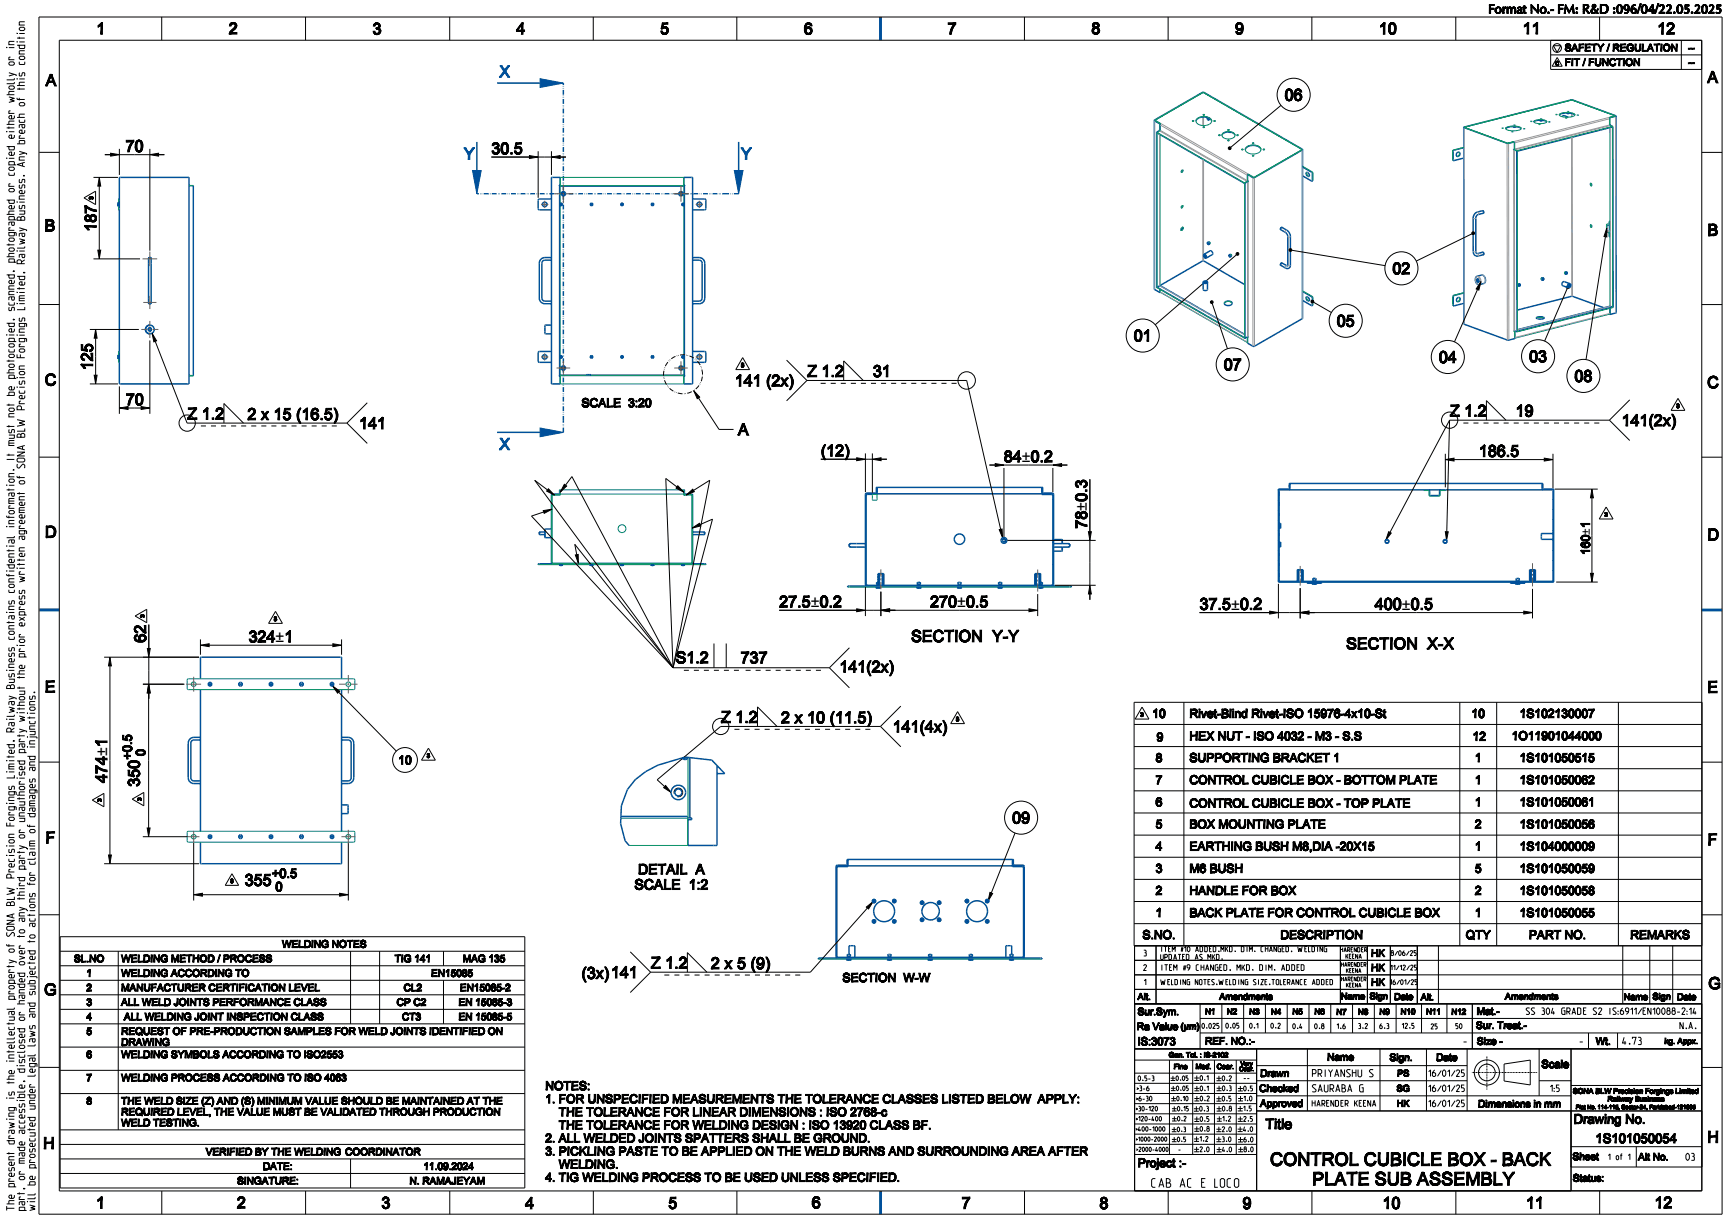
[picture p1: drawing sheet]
<svg xmlns="http://www.w3.org/2000/svg" width="594mm" height="420mm" viewBox="0 0 594 420" stroke-linecap="round" stroke-linejoin="round" font-family="sans-serif">
<defs><g id="words">
<g font-size="6.3">
<text x="436" y="401.3">CONTROL CUBICLE BOX - BACK</text>
<text x="452.9" y="408">PLATE SUB ASSEMBLY</text>
</g>
<g font-size="5.6">
<text x="33.2" y="11.8">1</text>
<text x="78.8" y="11.7">2</text>
<text x="128.3" y="11.9">3</text>
<text x="177.8" y="11.8">4</text>
<text x="227.3" y="11.8">5</text>
<text x="276.8" y="11.8">6</text>
<text x="326.3" y="11.8">7</text>
<text x="375.8" y="11.7">8</text>
<text x="425.3" y="11.8">9</text>
<text x="474.8" y="11.8">10</text>
<text x="524.3" y="11.7">11</text>
<text x="570.7" y="11.8">12</text>
<text x="15.7" y="29.6">A</text>
<text x="587.9" y="28.5">A</text>
<text x="442.4" y="34.6">06</text>
<text x="43.2" y="52.3">70</text>
<text x="169.2" y="53.1">30.5</text>
<text x="15.3" y="79.5">B</text>
<text x="33.2" y="79.8" transform="rotate(-90 33.2 79.8)">187</text>
<text x="588" y="81.1">B</text>
<text x="479.5" y="94.4">02</text>
<text x="460.3" y="112.4">05</text>
<text x="390.4" y="117.5">01</text>
<text x="495.4" y="124.9">04</text>
<text x="526.5" y="124.6">03</text>
<text x="31.9" y="127.5" transform="rotate(-90 31.9 127.5)">125</text>
<text x="277.9" y="129.7">Z 1.2</text>
<text x="300.6" y="129.7">31</text>
<text x="421.4" y="127.5">07</text>
<text x="542.1" y="131.4">08</text>
<text x="15.4" y="132.7">C</text>
<text x="253" y="133">141 (2x)</text>
<text x="587.9" y="133.6">C</text>
<text x="43.3" y="139.5">70</text>
<text x="499.3" y="143.4">Z 1.2</text>
<text x="521.9" y="143.4">19</text>
<text x="64.5" y="144.4">Z 1.2</text>
<text x="85.2" y="144.5">2 x15 (16.5)</text>
<text x="123.7" y="147.7">141</text>
<text x="254.1" y="149.8">A</text>
<text x="558.4" y="146.7">141(2x)</text>
<text x="282.7" y="157.1">(12)</text>
<text x="345.6" y="159.1">84±0.2</text>
<text x="509.2" y="157.2">186.5</text>
<text x="15.5" y="185.1">D</text>
<text x="374.3" y="182" transform="rotate(-90 374.3 182)">78±0.3</text>
<text x="587.9" y="186">D</text>
<text x="268.3" y="209.1">27.5</text>
<text x="320.3" y="209.1">270±0.5</text>
<text x="413.1" y="209.9">37.5</text>
<text x="473.4" y="209.9">400±0.5</text>
<text x="50.2" y="221.2" transform="rotate(-90 50.2 221.2)">62</text>
<text x="85.6" y="221.1">324±1</text>
<text x="311.5" y="221">SECTION</text>
<text x="340.9" y="221">Y-Y</text>
<text x="461.3" y="223.5">SECTION</text>
<text x="490.7" y="223.5">X-X</text>
<text x="232.6" y="228.3">S1.2</text>
<text x="255" y="228.4">737</text>
<text x="289" y="231.5">141(2x)</text>
<text x="15.4" y="238.4">E</text>
<text x="587.9" y="238.5">E</text>
<text x="248.3" y="248.8">Z 1.2</text>
<text x="268.9" y="249">2 x10 (11.5)</text>
<text x="307.4" y="252.1">141(4x)</text>
<text x="36.9" y="269.5" transform="rotate(-90 36.9 269.5)">474±1</text>
<text x="48.1" y="270.9" transform="rotate(-90 48.1 270.9)">350</text>
<text x="348.5" y="283.5">09</text>
<text x="15.7" y="290.3">F</text>
<text x="588" y="291">F</text>
<text x="84.2" y="304.9">355</text>
<text x="224.1" y="333.4">Z 1.2</text>
<text x="244.8" y="333.6">2 x5 (9)</text>
<text x="200.2" y="336.9">(3x)</text>
<text x="210.4" y="336.7">141</text>
<text x="588.3" y="340.5">G</text>
<text x="15.2" y="342.6">G</text>
<text x="14.8" y="395.5">H</text>
<text x="587.9" y="393.4">H</text>
<text x="33.1" y="416">1</text>
<text x="81.6" y="416">2</text>
<text x="131.3" y="416.1">3</text>
<text x="180.9" y="416.2">4</text>
<text x="230.1" y="416.1">5</text>
<text x="279.5" y="415.9">6</text>
<text x="331.1" y="416.1">7</text>
<text x="378.6" y="416.2">8</text>
<text x="427.9" y="416.2">9</text>
<text x="476.1" y="416.1">10</text>
<text x="525.5" y="416.1">11</text>
<text x="569.7" y="416">12</text>
</g>
<g font-size="5.5">
<text x="351.8" y="159.1">±</text>
<text x="374.3" y="175.8" transform="rotate(-90 374.3 175.8)">±</text>
<text x="279.2" y="209.1">±0.2</text>
<text x="279.2" y="209.1">±</text>
<text x="329.6" y="209.1">±</text>
<text x="423.9" y="209.9">±0.2</text>
<text x="423.9" y="209.9">±</text>
<text x="482.7" y="209.9">±</text>
<text x="94.9" y="221.1">±</text>
<text x="36.9" y="260.2" transform="rotate(-90 36.9 260.2)">±</text>
</g>
<g font-size="4.9">
<text x="217.9" y="301">DETAIL</text>
<text x="239.6" y="301">A</text>
<text x="217.6" y="306.2">SCALE</text>
<text x="236.2" y="306.2">1:2</text>
<text x="433" y="388.7">Title</text>
</g>
<g font-size="4.5">
<text x="45.4" y="261.5" transform="rotate(-90 45.4 261.5)">+0.5</text>
<text x="50" y="258.9" transform="rotate(-90 50 258.9)">0</text>
<text x="93.6" y="302.2">+0.5</text>
<text x="96.3" y="306.8">0</text>
<text x="539.4" y="386.8">Drawing No.</text>
<text x="548.6" y="393.5">1S101050054</text>
</g>
<text font-size="4.4" x="502.6" y="4.6">Format No.- FM: R&amp;D :096/04/22.05.20</text>
<g font-size="4.2">
<text x="198.7" y="140.2">SCALE</text>
<text x="214.4" y="140.2">3:20</text>
<text x="547.4" y="191" transform="rotate(-90 547.4 191)">160±1</text>
<text x="396" y="247.1">10</text>
<text x="409.6" y="247.1">Rivet-Blind</text>
<text x="447.2" y="247.1">Rivet-ISO</text>
<text x="478.6" y="247.1">15976-4x10-St1S102130007</text>
<text x="505.9" y="247.1">10</text>
<text x="397.9" y="255.2">9</text>
<text x="409.6" y="254.9">HEX</text>
<text x="422.1" y="254.9">NUT</text>
<text x="434.7" y="254.9">-</text>
<text x="441" y="254.9">ISO</text>
<text x="453.5" y="254.9">4032</text>
<text x="506.3" y="255">12</text>
<text x="519.8" y="254.8">1O11901044000</text>
<text x="137.1" y="263.1">10</text>
<text x="397.5" y="262.3">8</text>
<text x="409.6" y="262.3">SUPPORTING</text>
<text x="444.1" y="262.3">BRACKET</text>
<text x="507.5" y="262.3">1</text>
<text x="519.1" y="262.3">1S101050515</text>
<text x="397.5" y="269.9">7</text>
<text x="409.6" y="269.9">CONTROL</text>
<text x="434.7" y="269.9">CUBICLE</text>
<text x="459.8" y="269.9">BOX</text>
<text x="472.4" y="269.9">-</text>
<text x="478.6" y="269.9">BOTTOM</text>
<text x="507.5" y="269.9">1</text>
<text x="519.1" y="269.9">1S101050062</text>
<text x="397.5" y="277.6">6</text>
<text x="409.6" y="278">CONTROL CUBICLE BOX - TOP PLATE</text>
<text x="507.5" y="277.6">1</text>
<text x="519.1" y="277.6">1S101050061</text>
<text x="397.5" y="285.2">5</text>
<text x="409.6" y="285.2">BOX</text>
<text x="422.1" y="285.2">MOUNTING</text>
<text x="450.4" y="285.2">PLATE</text>
<text x="507.5" y="285.2">2</text>
<text x="519.1" y="285.2">1S101050056</text>
<text x="397.5" y="292.8">4</text>
<text x="409.6" y="292.8">EARTHING</text>
<text x="437.8" y="292.8">BUSH</text>
<text x="453.5" y="292.8">M8,DIA</text>
<text x="507.5" y="292.8">1</text>
<text x="519.1" y="292.8">1S104000009</text>
<text x="397.5" y="300.4">3</text>
<text x="409.6" y="300.4">M6</text>
<text x="419" y="300.4">BUSH</text>
<text x="507.5" y="300.4">5</text>
<text x="519.1" y="300.4">1S101050059</text>
<text x="397.5" y="308">2</text>
<text x="409.6" y="308">HANDLE</text>
<text x="431.6" y="308">FOR</text>
<text x="444.1" y="308">BOX</text>
<text x="507.5" y="308">2</text>
<text x="519.1" y="308">1S101050058</text>
<text x="397.5" y="315.7">1</text>
<text x="409.6" y="315.7">BACK</text>
<text x="425.3" y="315.7">PLATE</text>
<text x="444.1" y="315.7">FOR</text>
<text x="456.7" y="315.7">CONTROL</text>
<text x="481.8" y="315.7">CUBICLE</text>
<text x="507.5" y="315.7">1</text>
<text x="519.1" y="315.7">1S101050055</text>
<text x="391.2" y="323.3">S.NO.</text>
<text x="437.9" y="323.3">DESCRIPTION</text>
<text x="504.3" y="323.3">QTY</text>
<text x="523.8" y="323.3">PART</text>
<text x="539.5" y="323.3">NO.</text>
<text x="560.7" y="323.3">REMARKS</text>
<text x="288.4" y="338">SECTION</text>
<text x="312.8" y="338">W-W</text>
<text x="187.8" y="375.3">NOTES:</text>
<text x="187.8" y="379.8">1. FOR UNSPECIFIED MEASUREMENTS THE TOLERANCE CLASSES LISTED BELOW</text>
<text x="358.5" y="379.8">APPLY:</text>
<text x="197.8" y="384.3">THE TOLERANCE FOR LINEAR DIMENSIONS : ISO 2768-c</text>
<text x="197.8" y="388.8">THE TOLERANCE FOR WELDING DESIGN : ISO 13920 CLASS BF.</text>
<text x="187.8" y="393.3">2. ALL WELDED JOINTS SPATTERS SHALL BE GROUND.</text>
<text x="187.8" y="397.8">3. PICKLING PASTE TO BE APPLIED ON THE WELD BURNS AND SURROUNDING AREA AFTER</text>
<text x="391.8" y="401.8">Project :-</text>
<text x="187.8" y="406.8">4. TIG WELDING PROCESS TO BE USED UNLESS SPECIFIED.</text>
<text x="197.8" y="402.3">WELDING.</text>
</g>
<text font-size="4.1" x="547.4" y="184" transform="rotate(-90 547.4 184)">±</text>
<text font-size="3.9" x="396.5" y="408.7">CAB AC E LOCO</text>
<g font-size="3.8">
<text x="391.7" y="359.9">IS:3073</text>
<text x="529.8" y="367.7">Scale</text>
</g>
<g font-size="3.5">
<text x="543.3" y="17.6">SAFETY / REGULATION</text>
<text x="580.4" y="17.6">--</text>
<text x="543.3" y="22.6">FIT / FUNCTION</text>
<text x="580.4" y="22.6">--</text>
<text x="103.9" y="326.2">WELDING NOTES</text>
<text x="472.1" y="329.4">HK</text>
<text x="25.5" y="331.2">SL.NO</text>
<text x="41.7" y="331.2">WELDING METHOD / PROCESS</text>
<text x="135.4" y="331.2">TIG 141</text>
<text x="159.4" y="331.2">MAG 135</text>
<text x="472.1" y="334.4">HK</text>
<text x="29.7" y="336.2">1</text>
<text x="29.7" y="341.2">2</text>
<text x="41.7" y="336.2">WELDING ACCORDING TO</text>
<text x="41.7" y="341.2">MANUFACTURER CERTIFICATION LEVEL</text>
<text x="139.6" y="341.2">CL2</text>
<text x="148.4" y="336.2">EN15085</text>
<text x="158.3" y="341.2">EN15085-2</text>
<text x="472.1" y="339.4">HK</text>
<text x="29.7" y="346.2">3</text>
<text x="41.7" y="346.2">ALL WELD JOINTS PERFORMANCE CLASS</text>
<text x="136.5" y="346.2">CP C2</text>
<text x="157.3" y="346.2">EN 15085-3</text>
<text x="29.7" y="351.2">4</text>
<text x="43.8" y="351.2">ALL WELDING JOINT INSPECTION CLASS</text>
<text x="138.6" y="351.2">CT3</text>
<text x="157.3" y="351.2">EN 15085-5</text>
<text x="391.7" y="349.5">Sur.Sym.</text>
<text x="508.5" y="349.3">Mat.-</text>
<text x="29.7" y="356.2">5</text>
<text x="41.7" y="356.2">REQUEST OF PRE-PRODUCTION SAMPLES FOR WELD JOINTS IDENTIFIED ON</text>
<text x="41.7" y="360">DRAWING</text>
<text x="391.4" y="354.6">Ra Value</text>
<text x="414.9" y="359.6">REF. NO.:-</text>
<text x="508.2" y="354.2">Sur. Treat.-</text>
<text x="508.6" y="359.6">Size -</text>
<text x="549.5" y="359.7">Wt.</text>
<text x="29.7" y="364.2">6</text>
<text x="41.7" y="364.2">WELDING SYMBOLS ACCORDING TO ISO2553</text>
<text x="457.5" y="365.1">Name</text>
<text x="477.2" y="365.2">Sign.</text>
<text x="494" y="365.2">Date</text>
<text x="433.7" y="370.7">Drawn</text>
<text x="29.7" y="372.2">7</text>
<text x="41.7" y="372.2">WELDING PROCESS ACCORDING TO ISO 4063</text>
<text x="433.2" y="375.9">Checked</text>
<text x="29.7" y="380.2">8</text>
<text x="41.7" y="380.2">THE WELD SIZE (Z) AND (S) MINIMUM VALUE SHOULD BE MAINTAINED AT THE</text>
<text x="41.7" y="384">REQUIRED LEVEL, THE VALUE MUST BE VALIDATED THROUGH PRODUCTION</text>
<text x="433" y="381.1">Approved</text>
<text x="506.5" y="381.2">Dimensions in mm</text>
<text x="41.7" y="387.7">WELD TESTING.</text>
<text x="118.8" y="397.7">COORDINATOR</text>
<text x="128.5" y="397.7">VERIFIED BY THE WELDING</text>
<text x="540.8" y="399.4">Sheet</text>
<text x="562" y="399.5">Alt No.</text>
<text x="145.5" y="407.7">N. RAMAJEYAM</text>
<text x="148.6" y="402.7">11.09.2024</text>
<text x="539.7" y="406.8">Status:</text>
</g>
<g font-size="3.4">
<text x="4.9" y="130.3" transform="rotate(-90 4.9 130.3)">photocopied, scanned, photographed or copied either wholly or in</text>
<text x="8.5" y="141.1" transform="rotate(-90 8.5 141.1)">Precision Forgings Limited, Railway Business. Any breach of this cond</text>
<text x="4.9" y="267.8" transform="rotate(-90 4.9 267.8)">Limited, Railway Business contains confidential information. It must not be</text>
<text x="12.1" y="281.2" transform="rotate(-90 12.1 281.2)">damages and injunctions.</text>
<text x="8.5" y="282.8" transform="rotate(-90 8.5 282.8)">unauthorised party without the prior express written agreement of SONA BLW</text>
<text x="4.9" y="417.2" transform="rotate(-90 4.9 417.2)">The present drawing is the intellectual property of SONA BLW Precision Forgings</text>
<text x="8.5" y="417.2" transform="rotate(-90 8.5 417.2)">part, or made accessible, disclosed or handed over to any third party or</text>
<text x="12.1" y="417.2" transform="rotate(-90 12.1 417.2)">will be prosecuted under legal laws and subjected to actions for claim of</text>
</g>
<g font-size="3.3">
<text x="503.8" y="359.6">-</text>
<text x="543.8" y="359.6">-</text>
<text x="558.2" y="359.6">4.73</text>
<text x="451.4" y="370.7">PRIYANSHU S</text>
<text x="451.4" y="375.9">SAURABA G</text>
</g>
<g font-size="3.1">
<text x="391.7" y="344.2">Alt.</text>
<text x="419.9" y="344.2">Amendments</text>
<text x="461.7" y="344.1">Name</text>
<text x="471.6" y="344">Sign</text>
<text x="480.1" y="344.2">Date</text>
<text x="489.2" y="344.3">Alt.</text>
<text x="518.2" y="344.1">Amendments</text>
<text x="559.1" y="344.3">Name</text>
<text x="569.1" y="344.2">Sign</text>
<text x="577.5" y="344.3">Date</text>
<text x="406.5" y="354.4">(µm)</text>
<text x="481.3" y="370.6">PS</text>
<text x="481.3" y="375.8">SG</text>
<text x="481.3" y="381">HK</text>
<text x="580.4" y="399.5">03</text>
</g>
<g font-size="2.9">
<text x="521.6" y="349.2">SS 304 GRADE S2 IS:6911/EN10088-2:14</text>
<text x="577.7" y="354.2">N.A.</text>
<text x="491.2" y="370.6">16/01/25</text>
<text x="491.2" y="375.8">16/01/25</text>
<text x="532.9" y="375.8">1:5</text>
<text x="491.2" y="381">16/01/25</text>
</g>
<g font-size="2.8">
<text x="415" y="349.2">N1</text>
<text x="422.5" y="349.2">N2</text>
<text x="430.2" y="349.3">N3</text>
<text x="437.6" y="349.3">N4</text>
<text x="445" y="349.2">N5</text>
<text x="452.6" y="349.2">N6</text>
<text x="460.2" y="349.4">N7</text>
<text x="467.6" y="349.3">N8</text>
<text x="475" y="349.3">N9</text>
<text x="482.3" y="349.2">N10</text>
<text x="491.1" y="349.2">N11</text>
<text x="499.8" y="349.3">N12</text>
<text x="573.2" y="359.4">kg. Appx.</text>
</g>
<text font-size="2.7" x="451.4" y="380.9">HARENDER KEENA</text>
<g font-size="2.6">
<text x="393.6" y="329.1">3</text>
<text x="393.6" y="334.1">2</text>
<text x="399.3" y="334.1">ITEM #9 CHANGED, MKD. DIM. ADDED</text>
<text x="393.6" y="339.1">1</text>
<text x="553.4" y="399.3">1 of 1</text>
</g>
<g font-size="2.5">
<text x="537" y="376.5">SONA BLW Precision Forgings Limited</text>
<text x="551.3" y="379.2">Railway Business</text>
</g>
<g font-size="2.4">
<text x="398.9" y="364">Gen. Tol. : IS-2102</text>
<text x="403.6" y="368">Fine</text>
<text x="411.5" y="368">Med.</text>
<text x="418.3" y="368">Coar.</text>
</g>
<g font-size="2.3">
<text x="399.3" y="327.7">ITEM #10 ADDED,MKD. DIM. CHANGED, WELDING</text>
<text x="399.3" y="330.4">UPDATED AS MKD.</text>
<text x="399.3" y="339">WELDING NOTES,WELDING SIZE,TOLERANCE ADDED</text>
<text x="421.7" y="354">0.05</text>
<text x="413.5" y="354.1">0.025</text>
<text x="429.9" y="354">0.1</text>
<text x="437.4" y="354">0.2</text>
<text x="445" y="354.2">0.4</text>
<text x="452.5" y="354.2">0.8</text>
<text x="460" y="354.2">1.6</text>
<text x="467.5" y="354.1">3.2</text>
<text x="474.9" y="354.1">6.3</text>
<text x="482.4" y="354">12.5</text>
<text x="492.7" y="354.2">25</text>
<text x="501.2" y="354.1">50</text>
</g>
<g font-size="2.2">
<text x="478.8" y="329">8/06/25</text>
<text x="478.1" y="334">11/12/25</text>
<text x="478.1" y="339">16/01/25</text>
<text x="413.2" y="372">0.1</text>
<text x="427.9" y="371.9">--</text>
<text x="391.1" y="375.5">&gt;3-6</text>
<text x="391.6" y="372.1">0.5-3</text>
<text x="413.3" y="375.5">0.1</text>
<text x="420.9" y="372.1">0.2</text>
<text x="420.9" y="375.5">0.3</text>
<text x="428.3" y="375.6">0.5</text>
<text x="413.1" y="382.6">0.3</text>
<text x="413.3" y="379">0.2</text>
<text x="420.9" y="379.1">0.5</text>
<text x="420.9" y="382.5">0.8</text>
<text x="428.2" y="382.5">1.5</text>
<text x="428.3" y="379">1.0</text>
<text x="413.2" y="389.5">0.8</text>
<text x="413.2" y="386.1">0.5</text>
<text x="420.8" y="389.6">2.0</text>
<text x="421" y="386">1.2</text>
<text x="428.2" y="389.6">4.0</text>
<text x="428.2" y="386.1">2.5</text>
<text x="413.2" y="392.9">1.2</text>
<text x="420.8" y="393.1">3.0</text>
<text x="428.3" y="393.1">6.0</text>
<text x="413.2" y="396.5">2.0</text>
<text x="420.9" y="396.6">4.0</text>
<text x="428.4" y="396.5">8.0</text>
</g>
<g font-size="2.1">
<text x="404.8" y="372">0.05</text>
<text x="426.1" y="368.7">Coar.</text>
<text x="426.7" y="366.9">Very</text>
<text x="404.9" y="375.5">0.05</text>
<text x="390.6" y="382.5">&gt;30-120</text>
<text x="390.8" y="379">&gt;6-30</text>
<text x="404.9" y="379">0.10</text>
<text x="405" y="382.5">0.15</text>
<text x="390.6" y="389.5">&gt;400-1000</text>
<text x="390.6" y="385.9">&gt;120-400</text>
<text x="405.2" y="389.6">0.3</text>
<text x="405.3" y="385.9">0.2</text>
<text x="405.2" y="393.1">0.5</text>
<text x="405.6" y="396.5">-</text>
</g>
<g font-size="2">
<text x="461.5" y="327.7">HARENDER</text>
<text x="463.3" y="330">KEENA</text>
<text x="536.8" y="381.8">Plot No. 114-115, Sector-24, Faridabad-121005</text>
<text x="390.7" y="392.9">&gt;1000-2000</text>
<text x="391" y="396.4">&gt;2000-4000</text>
</g>
<g font-size="1.9">
<text x="535.5" y="22.5">C</text>
<text x="32.1" y="68.7" transform="rotate(-90 32.1 68.7)">3</text>
<text x="255.2" y="126.4">3</text>
<text x="577.2" y="140.4">3</text>
<text x="552.5" y="177.8">3</text>
<text x="49.7" y="212.6" transform="rotate(-90 49.7 212.6)">3</text>
<text x="94.3" y="213.7">3</text>
<text x="329.2" y="248.2">3</text>
<text x="392.7" y="246.7">3</text>
<text x="147" y="260.8">3</text>
<text x="34.9" y="276" transform="rotate(-90 34.9 276)">3</text>
<text x="48.7" y="275.7" transform="rotate(-90 48.7 275.7)">3</text>
<text x="79.3" y="304">3</text>
</g>
<g font-size="1.8">
<text x="461.8" y="332.8">HARENDER</text>
<text x="463.5" y="334.9">KEENA</text>
<text x="461.8" y="337.8">HARENDER</text>
<text x="463.5" y="339.9">KEENA</text>
</g>
</g></defs>
<g fill="none" stroke="#000" stroke-width=".34">
<path d="M298.2 176.9l-.2 .3M359 168.1l-.2 .3M362.8 179.2l-.3 .3M362.8 171.8l-.3 .3M440.2 168.8v.1M440.5 179.9l-.3 2.9M440.5 176.4l-.3 2.9M440.5 173l-.3 2.8M440.5 169.5l-.3 2.9M440.6 168.4l-.1 .3M440.9 168.4l-.1 .2M441.2 168.4l-.1 .2"/>
<path d="M441.5 168.4v.2M441.8 168.4v.2M442.1 168.4v.2M442.4 168.4v.2M442.7 168.4v.2M443 168.4v.2M443.3 168.4v.2M443.6 168.4v.2M443.9 168.3v.3M444.1 166.4l-.1 1.2M531 166.5l.3 .3M532.3 168.4l.2 .2"/>
<path d="M534.8 171.8l.2 .4M534.8 175.3l.2 .4M534.8 178.8l.2 .4M298.2 199.2l-.2 .3M298.2 191.8l-.2 .2M298.2 184.3l-.2 .3M302.3 197.6l.5 .7M302.3 198.2l.5 .7M302.3 198.8l.5 .7M302.3 199.4l.5 .7M302.3 200l.5 .7M302.7 197.5l.1 .2"/>
<path d="M303.8 197.9l.5 .8M303.8 198.5l.5 .8M303.8 199.1l.5 .8M303.8 199.7l.5 .7M303.9 197.5l.4 .6M356.8 197.5l-.5 .3M356.8 197.8l-.5 .3M356.8 198.1l-.5 .3M356.8 198.4l-.5 .3M356.8 198.7l-.5 .3M356.8 199l-.5 .3M356.8 199.3l-.5 .3"/>
<path d="M356.8 199.6l-.5 .3M356.8 199.9l-.5 .3M358.2 197.5l-.4 .2M358.3 197.7l-.5 .3M358.3 198l-.5 .3M358.3 198.3l-.5 .3M358.3 198.6l-.5 .3M358.3 198.9l-.5 .3M358.3 199.2l-.5 .3M358.3 199.5l-.5 .3M358.3 199.8l-.5 .3M362.8 194.1l-.3 .3"/>
<path d="M362.8 186.7l-.3 .2M440.5 197.2l-.3 2.9M440.5 193.8l-.3 2.8M440.5 190.3l-.3 2.8M440.5 186.8l-.3 2.9M440.5 183.4l-.3 2.8M447.2 196.3l-.5 .2M447.2 196.6l-.5 .3M447.2 197l-.5 .3M447.2 197.4l-.5 .2M447.2 197.8l-.5 .2M447.2 198.2l-.5 .2"/>
<path d="M447.2 198.5l-.5 .3M447.2 198.9l-.5 .3M447.2 199.3l-.5 .2M447.2 199.7l-.5 .2M448.3 196.1l-.1 .1M448.7 196.3l-.5 .3M448.7 196.7l-.5 .3M448.7 197.1l-.5 .2M448.7 197.5l-.5 .2M448.7 197.9l-.5 .2M448.7 198.2l-.5 .3M448.7 198.6l-.5 .3"/>
<path d="M448.7 199l-.5 .2M448.7 199.4l-.5 .2M448.7 199.7l-.5 .3M527.2 196.3l-.5 .2M527.2 196.6l-.5 .3M527.2 197l-.5 .3M527.2 197.4l-.5 .2M527.2 197.8l-.5 .2M527.2 198.2l-.5 .2M527.2 198.5l-.5 .3M527.2 198.9l-.5 .3M527.2 199.3l-.5 .2"/>
<path d="M527.2 199.7l-.5 .2M528.3 196.1l-.1 .1M528.7 196.3l-.5 .3M528.7 196.7l-.5 .3M528.7 197.1l-.5 .2M528.7 197.5l-.5 .2M528.7 197.9l-.5 .2M528.7 198.2l-.5 .3M528.7 198.6l-.5 .3M528.7 199l-.5 .2M528.7 199.4l-.5 .2M528.7 199.7l-.5 .3"/>
<path d="M534.8 182.3l.2 .4M534.8 185.9l.2 .3M534.8 189.4l.2 .3M534.8 192.9l.2 .3M534.8 196.4l.2 .3M534.8 199.9l.2 .2M302.3 200.6l.5 .7M302.3 201.2l.3 .3M303.4 201.5l-.3 .2M303.8 200.3l.5 .7M303.8 200.9l.4 .6M303.8 201.5h.1"/>
<path d="M310.8 201.5l-.2 .2M318.3 201.5l-.3 .2M325.7 201.5l-.3 .2M333.1 201.5l-.2 .2M340.6 201.5l-.3 .2M348 201.5l-.3 .2M355.4 201.5l-.2 .2M356.8 200.2l-.5 .3M356.8 200.5l-.5 .3M356.8 200.8l-.5 .3M356.8 201.1l-.5 .2M356.8 201.4l-.1 .1"/>
<path d="M358.3 200.1l-.5 .3M358.3 200.4l-.5 .3M358.3 200.7l-.5 .3M358.3 201l-.5 .3M358.3 201.3l-.4 .2M447.2 200.1h-.1M447.4 200.1l-.2 .3M448.7 200.1h.1M450.3 200.4l-.2 .1M450.7 200.4l-.4 .4M451.1 200.4l-.4 .4M451.5 200.4l-.4 .4"/>
<path d="M451.9 200.4l-.4 .4M452.3 200.4l-.4 .4M452.7 200.4l-.4 .4M453.1 200.4l-.4 .4M453.5 200.4l-.4 .4M453.9 200.4l-.4 .4M454.3 200.4l-.4 .4M454.7 200.4l-.4 .4M454.8 200.1l-.3 .3M455.1 200.4l-.4 .4M462.1 200.1l-.3 .3M469.4 200.1l-.2 .3"/>
<path d="M476.7 200.1l-.2 .3M484.1 200.1l-.3 .3M491.4 200.1l-.3 .3M498.7 200.1l-.2 .3M506.1 200.1l-.3 .3M513.4 200.1l-.3 .3M520.7 200.1l-.2 .3M520.9 200.4h-.8M525.1 200.4l-4.4 .4M527.2 200.1h-.1M528 200.1l-.2 .3M528.7 200.1h.1"/>
<path d="M349 296.2l-.3 .3M352.7 299.9l-.2 .3M288.2 319.9l-.3 .2M288.2 312.4l-.3 .3M288.2 305l-.3 .2M352.7 314.8l-.2 .2M352.7 307.3l-.2 .3M288.2 327.3l-.3 .2M293.3 329.6l-.3 .2M300.7 329.6l-.2 .2M308.2 329.6l-.3 .2M315.6 329.6l-.3 .2"/>
<path d="M323 329.6l-.2 .2M330.5 329.6l-.3 .2M337.9 329.6l-.3 .2M345.3 329.6l-.2 .2M352.7 322.2l-.2 .2"/>
</g>
<path d="M168.2 66.7h-4M250.4 66.7h-82.2M254.4 66.7h-4" fill="none" stroke="#00509b" stroke-width=".51" stroke-dasharray="1.7 .5 .2 .3 .2 .5" stroke-linecap="butt"/>
<path d="M254.4 48.9v9.8" fill="none" stroke="#00509b" stroke-width=".51"/>
<path d="M252.9 58.7h3l-1.5 8z" fill="#00509b"/>
<path d="M252.9 58.7h3l-1.5 8z" fill="none" stroke="#00509b" stroke-width=".34"/>
<path d="M258.2 50.9h.6l-1.4 1.1z" fill="#00509b"/>
<path d="M258.2 50.9h.6l-1.4 1.1z" fill="none" stroke="#00509b" stroke-width=".34"/>
<path d="M256.8 52.4l.2 .3-.3 .5z" fill="#00509b"/>
<path d="M256.8 52.4l.2 .3-.3 .5z" fill="none" stroke="#00509b" stroke-width=".34"/>
<path d="M256.6 52.1l.1 1.1z" fill="#00509b"/>
<path d="M256.6 52.1l.1 1.1z" fill="none" stroke="#00509b" stroke-width=".34"/>
<path d="M255.8 50.9l.8 1.2 .1 1.1z" fill="#00509b"/>
<path d="M255.8 50.9l.8 1.2 .1 1.1z" fill="none" stroke="#00509b" stroke-width=".34"/>
<path d="M255.1 50.9h.7l.9 2.3z" fill="#00509b"/>
<path d="M255.1 50.9h.7l.9 2.3z" fill="none" stroke="#00509b" stroke-width=".34"/>
<path d="M257.4 52l1.4-1.1-1.5 1.4z" fill="#00509b"/>
<path d="M257.4 52l1.4-1.1-1.5 1.4z" fill="none" stroke="#00509b" stroke-width=".34"/>
<path d="M257.3 52.3l1.5-1.4-1.7 1.5z" fill="#00509b"/>
<path d="M257.3 52.3l1.5-1.4-1.7 1.5z" fill="none" stroke="#00509b" stroke-width=".34"/>
<path d="M257.1 52.4l1.7-1.5-1.7 1.7z" fill="#00509b"/>
<path d="M257.1 52.4l1.7-1.5-1.7 1.7z" fill="none" stroke="#00509b" stroke-width=".34"/>
<path d="M257.1 52.6l1.7-1.7z" fill="#00509b"/>
<path d="M257.1 52.6l1.7-1.7z" fill="none" stroke="#00509b" stroke-width=".34"/>
<path d="M258.8 50.9l-2.1 2.3z" fill="#00509b"/>
<path d="M258.8 50.9l-2.1 2.3z" fill="none" stroke="#00509b" stroke-width=".34"/>
<path d="M258.8 50.9l-1.6 2.3h-.5z" fill="#00509b"/>
<path d="M258.8 50.9l-1.6 2.3h-.5z" fill="none" stroke="#00509b" stroke-width=".34"/>
<path d="M256.7 53.2h.5l-.5 1.7z" fill="#00509b"/>
<path d="M256.7 53.2h.5l-.5 1.7z" fill="none" stroke="#00509b" stroke-width=".34"/>
<path d="M257.2 53.2v1.7h-.5z" fill="#00509b"/>
<path d="M257.2 53.2v1.7h-.5z" fill="none" stroke="#00509b" stroke-width=".34"/>
<path d="M164.2 48.9v9.8" fill="none" stroke="#00509b" stroke-width=".51"/>
<path d="M162.7 58.7h3l-1.5 8z" fill="#00509b"/>
<path d="M162.7 58.7h3l-1.5 8z" fill="none" stroke="#00509b" stroke-width=".34"/>
<path d="M162.7 50.9h.7l-1.4 1.1z" fill="#00509b"/>
<path d="M162.7 50.9h.7l-1.4 1.1z" fill="none" stroke="#00509b" stroke-width=".34"/>
<path d="M161.3 52.4l.3 .3-.3 .5z" fill="#00509b"/>
<path d="M161.3 52.4l.3 .3-.3 .5z" fill="none" stroke="#00509b" stroke-width=".34"/>
<path d="M161.1 52.1l.2 1.1z" fill="#00509b"/>
<path d="M161.1 52.1l.2 1.1z" fill="none" stroke="#00509b" stroke-width=".34"/>
<path d="M160.3 50.9l.8 1.2 .2 1.1z" fill="#00509b"/>
<path d="M160.3 50.9l.8 1.2 .2 1.1z" fill="none" stroke="#00509b" stroke-width=".34"/>
<path d="M159.7 50.9h.6l1 2.3z" fill="#00509b"/>
<path d="M159.7 50.9h.6l1 2.3z" fill="none" stroke="#00509b" stroke-width=".34"/>
<path d="M162 52l1.4-1.1-1.6 1.4z" fill="#00509b"/>
<path d="M162 52l1.4-1.1-1.6 1.4z" fill="none" stroke="#00509b" stroke-width=".34"/>
<path d="M161.8 52.3l1.6-1.4-1.7 1.5z" fill="#00509b"/>
<path d="M161.8 52.3l1.6-1.4-1.7 1.5z" fill="none" stroke="#00509b" stroke-width=".34"/>
<path d="M161.7 52.4l1.7-1.5-1.8 1.7z" fill="#00509b"/>
<path d="M161.7 52.4l1.7-1.5-1.8 1.7z" fill="none" stroke="#00509b" stroke-width=".34"/>
<path d="M161.6 52.6l1.8-1.7z" fill="#00509b"/>
<path d="M161.6 52.6l1.8-1.7z" fill="none" stroke="#00509b" stroke-width=".34"/>
<path d="M163.4 50.9l-2.1 2.3z" fill="#00509b"/>
<path d="M163.4 50.9l-2.1 2.3z" fill="none" stroke="#00509b" stroke-width=".34"/>
<path d="M163.4 50.9l-1.6 2.3h-.5z" fill="#00509b"/>
<path d="M163.4 50.9l-1.6 2.3h-.5z" fill="none" stroke="#00509b" stroke-width=".34"/>
<path d="M161.3 53.2h.5l-.5 1.7z" fill="#00509b"/>
<path d="M161.3 53.2h.5l-.5 1.7z" fill="none" stroke="#00509b" stroke-width=".34"/>
<path d="M161.8 53.2v1.7h-.5z" fill="#00509b"/>
<path d="M161.8 53.2v1.7h-.5z" fill="none" stroke="#00509b" stroke-width=".34"/>
<path d="M194 32.6v-4M194 148.8v-4M194 144.8v-112.2" fill="none" stroke="#00509b" stroke-width=".51" stroke-dasharray="1.7 .5 .2 .3 .2 .5" stroke-linecap="butt"/>
<path d="M171.2 148.8h14.8" fill="none" stroke="#00509b" stroke-width=".51"/>
<path d="M186 147.3l8 1.5-8 1.5z" fill="#00509b"/>
<path d="M186 147.3l8 1.5-8 1.5z" fill="none" stroke="#00509b" stroke-width=".34"/>
<path d="M174.9 150.8h.6l-1.4 1.1z" fill="#00509b"/>
<path d="M174.9 150.8h.6l-1.4 1.1z" fill="none" stroke="#00509b" stroke-width=".34"/>
<path d="M173.8 152.2l-.3 .6z" fill="#00509b"/>
<path d="M173.8 152.2l-.3 .6z" fill="none" stroke="#00509b" stroke-width=".34"/>
<path d="M173.7 152.2l-.2 .6z" fill="#00509b"/>
<path d="M173.7 152.2l-.2 .6z" fill="none" stroke="#00509b" stroke-width=".34"/>
<path d="M173.6 152l-.1 .8z" fill="#00509b"/>
<path d="M173.6 152l-.1 .8z" fill="none" stroke="#00509b" stroke-width=".34"/>
<path d="M173.5 151.9v.9z" fill="#00509b"/>
<path d="M173.5 151.9v.9z" fill="none" stroke="#00509b" stroke-width=".34"/>
<path d="M172.8 150.8l.7 1.1v.9z" fill="#00509b"/>
<path d="M172.8 150.8l.7 1.1v.9z" fill="none" stroke="#00509b" stroke-width=".34"/>
<path d="M172.1 150.8h.7l.7 2z" fill="#00509b"/>
<path d="M172.1 150.8h.7l.7 2z" fill="none" stroke="#00509b" stroke-width=".34"/>
<path d="M174.1 151.9l1.4-1.1-1.6 1.4z" fill="#00509b"/>
<path d="M174.1 151.9l1.4-1.1-1.6 1.4z" fill="none" stroke="#00509b" stroke-width=".34"/>
<path d="M173.9 152.2l1.6-1.4-1.7 1.5z" fill="#00509b"/>
<path d="M173.9 152.2l1.6-1.4-1.7 1.5z" fill="none" stroke="#00509b" stroke-width=".34"/>
<path d="M173.8 152.3l1.7-1.5-2 2z" fill="#00509b"/>
<path d="M173.8 152.3l1.7-1.5-2 2z" fill="none" stroke="#00509b" stroke-width=".34"/>
<path d="M173.5 152.8l2-2-1.4 2z" fill="#00509b"/>
<path d="M173.5 152.8l2-2-1.4 2z" fill="none" stroke="#00509b" stroke-width=".34"/>
<path d="M171.9 154.8l1.7-1.4z" fill="#00509b"/>
<path d="M171.9 154.8l1.7-1.4z" fill="none" stroke="#00509b" stroke-width=".34"/>
<path d="M171.9 154.8l1.8-1.4z" fill="#00509b"/>
<path d="M171.9 154.8l1.8-1.4z" fill="none" stroke="#00509b" stroke-width=".34"/>
<path d="M171.9 154.8l1.8-1.5z" fill="#00509b"/>
<path d="M171.9 154.8l1.8-1.5z" fill="none" stroke="#00509b" stroke-width=".34"/>
<path d="M171.9 154.8l1.9-1.6z" fill="#00509b"/>
<path d="M171.9 154.8l1.9-1.6z" fill="none" stroke="#00509b" stroke-width=".34"/>
<path d="M171.9 154.8l2.2-2z" fill="#00509b"/>
<path d="M171.9 154.8l2.2-2z" fill="none" stroke="#00509b" stroke-width=".34"/>
<path d="M173.5 152.8h.6l-2.2 2z" fill="#00509b"/>
<path d="M173.5 152.8h.6l-2.2 2z" fill="none" stroke="#00509b" stroke-width=".34"/>
<path d="M171.9 154.8l1.7-1.3-1 1.3z" fill="#00509b"/>
<path d="M171.9 154.8l1.7-1.3-1 1.3z" fill="none" stroke="#00509b" stroke-width=".34"/>
<path d="M174.1 152.8l-.2 .5z" fill="#00509b"/>
<path d="M174.1 152.8l-.2 .5z" fill="none" stroke="#00509b" stroke-width=".34"/>
<path d="M174.1 152.8l-.2 .6z" fill="#00509b"/>
<path d="M174.1 152.8l-.2 .6z" fill="none" stroke="#00509b" stroke-width=".34"/>
<path d="M174.1 152.8l.8 2-1-1.4z" fill="#00509b"/>
<path d="M174.1 152.8l.8 2-1-1.4z" fill="none" stroke="#00509b" stroke-width=".34"/>
<path d="M174.1 152.8l1.5 2h-.7z" fill="#00509b"/>
<path d="M174.1 152.8l1.5 2h-.7z" fill="none" stroke="#00509b" stroke-width=".34"/>
<path d="M171.2 28.6h14.8" fill="none" stroke="#00509b" stroke-width=".51"/>
<path d="M186 27.1l8 1.5-8 1.5z" fill="#00509b"/>
<path d="M186 27.1l8 1.5-8 1.5z" fill="none" stroke="#00509b" stroke-width=".34"/>
<path d="M174.9 22.6h.6l-1.4 1.1z" fill="#00509b"/>
<path d="M174.9 22.6h.6l-1.4 1.1z" fill="none" stroke="#00509b" stroke-width=".34"/>
<path d="M173.8 24l-.3 .5z" fill="#00509b"/>
<path d="M173.8 24l-.3 .5z" fill="none" stroke="#00509b" stroke-width=".34"/>
<path d="M173.7 23.9l-.2 .6z" fill="#00509b"/>
<path d="M173.7 23.9l-.2 .6z" fill="none" stroke="#00509b" stroke-width=".34"/>
<path d="M173.6 23.8l-.1 .7z" fill="#00509b"/>
<path d="M173.6 23.8l-.1 .7z" fill="none" stroke="#00509b" stroke-width=".34"/>
<path d="M173.5 23.6v.9z" fill="#00509b"/>
<path d="M173.5 23.6v.9z" fill="none" stroke="#00509b" stroke-width=".34"/>
<path d="M172.8 22.6l.7 1v.9z" fill="#00509b"/>
<path d="M172.8 22.6l.7 1v.9z" fill="none" stroke="#00509b" stroke-width=".34"/>
<path d="M172.1 22.6h.7l.7 1.9z" fill="#00509b"/>
<path d="M172.1 22.6h.7l.7 1.9z" fill="none" stroke="#00509b" stroke-width=".34"/>
<path d="M174.1 23.7l1.4-1.1-1.6 1.3z" fill="#00509b"/>
<path d="M174.1 23.7l1.4-1.1-1.6 1.3z" fill="none" stroke="#00509b" stroke-width=".34"/>
<path d="M173.9 23.9l1.6-1.3-1.7 1.5z" fill="#00509b"/>
<path d="M173.9 23.9l1.6-1.3-1.7 1.5z" fill="none" stroke="#00509b" stroke-width=".34"/>
<path d="M173.8 24.1l1.7-1.5-2 1.9z" fill="#00509b"/>
<path d="M173.8 24.1l1.7-1.5-2 1.9z" fill="none" stroke="#00509b" stroke-width=".34"/>
<path d="M173.5 24.5l2-1.9-1.4 1.9z" fill="#00509b"/>
<path d="M173.5 24.5l2-1.9-1.4 1.9z" fill="none" stroke="#00509b" stroke-width=".34"/>
<path d="M171.9 26.6l1.7-1.4z" fill="#00509b"/>
<path d="M171.9 26.6l1.7-1.4z" fill="none" stroke="#00509b" stroke-width=".34"/>
<path d="M171.9 26.6l1.8-1.5z" fill="#00509b"/>
<path d="M171.9 26.6l1.8-1.5z" fill="none" stroke="#00509b" stroke-width=".34"/>
<path d="M171.9 26.6l1.8-1.5z" fill="#00509b"/>
<path d="M171.9 26.6l1.8-1.5z" fill="none" stroke="#00509b" stroke-width=".34"/>
<path d="M171.9 26.6l1.9-1.6z" fill="#00509b"/>
<path d="M171.9 26.6l1.9-1.6z" fill="none" stroke="#00509b" stroke-width=".34"/>
<path d="M171.9 26.6l2.2-2.1z" fill="#00509b"/>
<path d="M171.9 26.6l2.2-2.1z" fill="none" stroke="#00509b" stroke-width=".34"/>
<path d="M173.5 24.5h.6l-2.2 2.1z" fill="#00509b"/>
<path d="M173.5 24.5h.6l-2.2 2.1z" fill="none" stroke="#00509b" stroke-width=".34"/>
<path d="M171.9 26.6l1.7-1.4-1 1.4z" fill="#00509b"/>
<path d="M171.9 26.6l1.7-1.4-1 1.4z" fill="none" stroke="#00509b" stroke-width=".34"/>
<path d="M174.1 24.5l-.2 .6z" fill="#00509b"/>
<path d="M174.1 24.5l-.2 .6z" fill="none" stroke="#00509b" stroke-width=".34"/>
<path d="M174.1 24.5l-.2 .7z" fill="#00509b"/>
<path d="M174.1 24.5l-.2 .7z" fill="none" stroke="#00509b" stroke-width=".34"/>
<path d="M174.1 24.5l.8 2.1-1-1.4z" fill="#00509b"/>
<path d="M174.1 24.5l.8 2.1-1-1.4z" fill="none" stroke="#00509b" stroke-width=".34"/>
<path d="M174.1 24.5l1.5 2.1h-.7z" fill="#00509b"/>
<path d="M174.1 24.5l1.5 2.1h-.7z" fill="none" stroke="#00509b" stroke-width=".34"/>
<path d="M506.8 369.2h22.5M512 363.6v11.5" fill="none" stroke="#000" stroke-width=".34" stroke-dasharray=".2 .2 .5 .2" stroke-linecap="butt"/>
<g fill="none" stroke="#000" stroke-width=".34">
<path d="M13.4 5.9h579.6v412.1h-579.6zM20.4 13.9h565.6v396.1h-565.6zM55.7 5.8v8M105.2 5.8v8M154.9 5.8v8M204.3 5.8v8M253.7 5.8v8M352.8 5.8v8M402.2 5.8v8M451.7 5.8v8M501.3 5.8v8M534 13.9v10h52"/>
<path d="M534 18.9h52M534.9 15.7h2.6l-1.3 2.3zM536.2 19.8l1.8 3h-3.5zM539 16.8l.3 .1zM539 16.9l.3 .1zM539 17.1h.4zM539.1 17.2h.3zM539.1 15.7l.3-.1zM539.1 15.8l.3-.1zM539.1 15.7h.3zM539.1 15.8l.3 .1zM539.1 15.9h.3z"/>
<path d="M539.1 15.6h.4zM539.1 15.6h.3zM539.1 16h.3zM539.1 16.1l.4-.1zM539.1 16.1h.5zM539.1 17.3l.4-.1zM539.1 17.3h.5zM539.1 15.5h.5zM539.1 15.5h.4zM539.1 15.5l.4 .1zM539.1 16.1h.6zM539.2 15.5l.6-.1z"/>
<path d="M539.2 15.5l.8-.1zM539.2 15.5l.5-.1zM539.2 15.5h.4zM539.2 17.4h.6zM539.2 17.4h.5zM539.2 17.4l.4-.1zM539.2 17.4h.7zM539.2 16.2h.7zM539.2 16.2l.6-.1zM539.2 16.2h.8zM539.2 15.4l1.4-.1zM539.2 15.4h1.5z"/>
<path d="M539.2 15.4h.8zM539.3 16.2h.8zM539.3 16.2l1 .1zM539.3 17.5l1.5-.1zM539.3 17.5l.9-.1zM539.3 17.5l.8-.1zM539.3 17.5l.7-.1zM539.3 17.5h1.4zM539.3 15.3h1.2zM539.3 15.3h1.3zM539.3 16.3h1.1zM539.4 17.5h1.3z"/>
<path d="M539.4 17.5h1.2zM539.4 15.3l1-.1zM539.4 15.3h1.1zM539.4 16.4h1.1zM539.5 17.6l1.1-.1zM539.5 17.6h1zM539.5 15.2h.8zM539.5 15.2h.9zM539.5 16.4h1.1zM539.6 17.6h.9zM539.6 15.2l.6-.1zM539.6 15.2h.7z"/>
<path d="M539.6 16.4h1zM539.7 15.1h.4zM539.7 15.1h.5zM539.7 17.6h.8zM539.7 17.6h.6zM539.7 16.5h1zM539.8 15.1h.3zM539.9 17.7l.4-.1zM539.9 17.7h.2zM539.9 16.5h.9zM540 15.4h.7zM540.1 16.5h.7z"/>
<path d="M540.1 15.4h.6zM540.2 16.6h.6zM540.2 17.4l.6-.1zM540.2 15.4l.6 .1zM540.3 17.4l.5-.1zM540.3 16.6h.5zM540.3 17.6h.2zM540.3 15.5h.5zM540.3 17.3l.6-.1zM540.4 15.5l.4 .1zM540.4 17.3l.5-.1zM540.4 16.6h.4z"/>
<path d="M540.4 15.6h.5zM540.5 16.7h.4zM540.5 15.7l.4 .1zM540.5 16.7l.4 .1zM540.5 17.2l.4-.1zM540.5 15.8l.4 .1zM540.5 16.8l.4 .1zM540.6 16.9h.3zM540.6 17.1h.3zM540.6 17l.3-.1zM540.6 17l.3 .1zM541.7 16.9l-.2 .7h-.4z"/>
<path d="M541.7 16.9l1-.3 .1 .3zM541.8 16.6h.9l-1 .3zM541.8 16.6l-.7 1zM542.1 15.1h.3l-.2 .3zM542.1 15.1l.1 .3-1.1 2.2zM542.1 15.9l-1 1.7zM542.2 15.7l-1.1 1.9zM542.2 15.4l-1.1 2.2zM542.4 15.1l-.1 .4zM542.4 15.1l-.1 .5zM542.4 15.1v.7zM542.4 15.1v.8z"/>
<path d="M542.4 15.1l.3 1.5zM542.4 15.1l.4 1.8zM542.4 15.1l.7 2.5zM542.4 15.1l1 2.5h-.3zM550.8 5.8v8M579 13.9v10M414.4 39.6h.1M414.4 39.6h.3M441.1 36.3l-17.3 14.4M539.1 20.1h1.7l-1.4 .3zM539.1 20.1l.3 .3-.3 2.2zM539.3 20.1v2.5"/>
<path d="M539.4 20.4l1.4-.3v.3zM539.4 21.5l1.2-.3v.3zM539.4 21.2h1.2l-1.2 .3zM539.4 21.2l-.3 1.4zM539.4 20.4l-.3 2.2zM539.4 21.5v1.1h-.3zM541.3 20.1h.3l-.3 2.5zM541.4 20.1v2.5M541.6 20.1v2.5h-.3zM542 20.1h2l-2 .3zM542 20.4l2-.3zM13.5 52.4h6.9"/>
<path d="M36.1 53.3h2M38.1 52.8l3 .5-3 .5zM41.1 51.3v8.9M41.1 53.3h10.5M51.6 53.3l3-.5v1zM51.6 51.3v35M54.6 53.3h2M169.2 54.1h13.1M182.3 53.6l3 .5-3 .5zM185.3 52.1v16M185.3 54.1h4.6M189.9 54.1l3-.5v1z"/>
<path d="M189.9 52.1v8.1M192.9 54.1h2M410.7 41.7h.1M410.7 41.7l.3 .1M414.4 43.9h.1M414.4 43.9h.3M418.1 41.7h.1M418.1 41.7l.3 .1M419.7 46.7h.4M422.9 44.8h.1M422.9 48.4h.1M422.9 44.8l.3 .1"/>
<path d="M422.9 48.4l.3 .1M423 50.8l.3-.3 .4 .1 .2 .4-.2 .4-.4 .1-.3-.3zM426 46.6h.1M426 46.6l.3 .1M427.6 51.6h.4M431.3 49.4h.4M431.3 53.7h.4M435 51.6h.4M586 52.5h7M28.9 68.1l4-2.3v4.6zM32.2 61.1h8.4M34.2 61.1l.5 3h-1z"/>
<path d="M34.2 64.1v22M193.6 66.8a.45 .45 0 0 1 .4-.6 .45 .45 0 0 1 .4 .5 .45 .45 0 0 1-.5 .4M234.1 66.8a.45 .45 0 0 1 .4-.6 .45 .45 0 0 1 .4 .5 .45 .45 0 0 1-.5 .4M406.7 79.2h.1M406.8 79.2h.1M406.9 79.2h.1M407.2 78.2l.1 .5-.4 .5M553.3 78.5v3.1l-1-.2zM32.2 89.1h16M33.7 86.1h1l-.5 3zM414.7 97a.36 .36 0 0 1 .5-.2 .36 .36 0 0 1 0 .6l-.5-.1zM414.7 87.9a.37 .37 0 0 1 .5 .2 .37 .37 0 0 1-.3 .4z"/>
<path d="M425.7 87.2l.3-.3 .4 .1 .2 .4-.2 .4-.4 .1-.3-.3zM425.7 87.7l-27.9 24.1M443.9 85.9l.3-.3 .5 .1 .2 .4-.2 .4-.5 .1-.3-.3zM444.8 86.2l32.2 5.3M506.8 80.1l.4-.3 .4 .1 .2 .4-.2 .4-.4 .1-.4-.3zM506.8 80.5l-19.1 9.4M508.6 96.1a.5 .5 0 0 1 .7 .4 .5 .5 0 0 1-.5 .5zM508.8 99.7l-8 18M510 96.9l-.8 3-.9-.4zM539.4 98.7l.3-.3 .5 .1 .2 .4-.2 .4-.5 .1-.3-.3zM539.7 99.3l-7.8 18.1M552.8 81.5l-6.7 42.3"/>
<path d="M13.5 104.8h6.9M30.9 113.4h16.9M32.9 113.4l.5 3h-1zM51 113.6a.6 .6 0 0 1 .5-.8 .6 .6 0 0 1 .7 .7 .6 .6 0 0 1-.8 .5M51.6 117.2v25.3M52.4 114.7l1.5 2.6-.9 .4zM53.5 117.5l10.9 28.2h55.1M416.8 103.8l.4-.3 .4 .1 .2 .4-.2 .4-.4 .1-.4-.3zM417.4 104.5l5.3 15.6M451.5 103.6l.3-.3 .4 .1 .2 .4-.2 .4-.4 .1-.3-.3zM452.3 104.1l6.2 3.5M586 104.9h7"/>
<path d="M30.9 132.2h9.7M32.4 129.2h1l-.5 3zM32.9 122.8v6.4M41.1 133v9.5M48.6 140l3 .5-3 .5zM126.5 138.7l-7 7M193.6 126.8a.45 .45 0 0 1 .4-.6 .45 .45 0 0 1 .4 .5 .45 .45 0 0 1-.5 .4M211.4 137.2h2.2l-1.8 .3zM211.8 137.5l1.8-.3v.3zM211.8 138.8l1.7-.4v.4zM211.8 138.4h1.7l-1.7 .4zM234.1 126.8a.45 .45 0 0 1 .4-.6 .45 .45 0 0 1 .4 .5 .45 .45 0 0 1-.5 .4"/>
<path d="M238.9 134.5l2 2.2-.8 .6zM240.5 137l7.1 10.8h5M255.7 123.1l2.4 4.1h-4.7zM270.9 124l7 7-7 7M277.8 131h55.1l11.7 51.2M282.6 132h1.7M286.1 132h1.7M289.5 132h1.8M290.5 131v-6.8l6.8 6.8M293 132h1.7M296.5 132h1.7M299.9 132h1.8"/>
<path d="M303.4 132h1.7M306.9 132h1.7M310.3 132h1.8M313.8 132h1.7M314.6 131h.1M317.3 132h1.7M320.7 132h1.8M324.2 132h1.7M327.7 132h1.7M561.2 137.6l-7 7.1M577.8 137.2l2.4 4.1h-4.8zM13.5 157.4h6.9"/>
<path d="M41.1 140.5l3-.5v1zM69.2 146.6h1.7M72.6 146.6h1.8M76.1 146.6h1.7M77.1 145.7v-6.8l6.7 6.8M79.6 146.6h1.7M83 146.6h1.8M119.5 145.7l7 7M211.4 140.2l.4-.4h1.9zM211.4 140.2l2.3-.4v.4zM282.7 158.1h12.3M295 157.6l3 .5-3 .5z"/>
<path d="M298 156.1v13.3M298 158.1h2.4M300.4 158.1l3-.5v1zM300.4 156.1v13.5M303.4 158.1h2M342.7 159.6l3 .5-3 .5zM497.7 158.2l3-.5v1zM497.7 156.2v11.6M499.2 144.7h55M499.2 144.7l-1 38.4M499.2 144.7l-20.6 38.6M500.7 158.2h31.1"/>
<path d="M503.9 145.6h1.7M507.4 145.6h1.7M510.8 145.6h1.8M511.8 144.7v-6.8l6.8 6.8M514.3 145.6h1.8M517.8 145.6h1.7M521.2 145.6h1.8M524.7 145.6h1.7M528.2 145.6h1.7M531.6 145.6h1.8M531.8 157.7l3 .5-3 .5zM534.8 156.2v11.8"/>
<path d="M535.1 145.6h1.7M538.6 145.6h1.7M542 145.6h1.8M545.5 145.6h1.7M549 145.6h1.7M554.2 144.7l7 7M576.3 143.8l.4-.2 .1 .4zM576.3 143.8l.5 .2-.4 .2zM576.3 146.6l.5-.3-.1 .4zM576.4 144.2l.4-.2 .1 .3zM576.4 144.2l.5 .1-.5 .2zM576.4 146.2l.5-.2-.1 .3z"/>
<path d="M576.4 146.2l.4 .1-.5 .3zM576.4 144.5l.5-.2v.3zM576.4 144.5l.5 .1-.4 .1zM576.4 145.9l.6-.3-.1 .4zM576.4 145.9l.5 .1-.5 .2zM576.5 144.7l.4-.1 .1 .3zM576.5 144.7l.5 .2-.5 .1zM576.5 145l.5-.1-.5 .3zM576.5 145.6l.5-.4v.4zM576.5 145.6h.5l-.6 .3zM576.5 145.2l.5-.3v.3zM576.5 145.2h.5l-.5 .4z"/>
<path d="M586 157.4h7M187.1 175.8l3-.5-2.7 1.4zM187.2 176.3l-4.2 1.4 48.8 52.2M188.5 168.7l-4.4-3.3 47.7 64.5M188.8 168.3l2.1 2.2-2.7-1.4zM194.3 166.7l.8 .6-2.2 2.1zM194.7 167l2.2-2.9 34.9 65.8M233.1 167.6l-3.8-2.9 2.5 65.2M233.4 167.2l2.1 2.2-2.7-1.4zM236.3 170.4l2.2-2 .6 .9zM238.8 168.8l5.6-3.5-12.6 64.6M340.7 160.1h2"/>
<path d="M345.7 161.1v24.1M362.5 161.1v8.3M365.5 160.1h2M375.3 165v18M535.4 168.4h14.8M548.2 168.4l.5 3h-1zM548.2 171.4v26M553.1 174.5l2.4 4.2h-4.8zM198.1 191.1l1-.2 .1 3zM198.6 191l-.7-3.6 33.9 42.5M238.3 181.8l2.5-1.6 .5 .9zM241 180.6l4.3-1.9-13.5 51.2"/>
<path d="M302.7 197.5v4M303.9 197.5v4M344.1 182.3l1-.2 .1 3.1zM345.1 186.2a.6 .6 0 0 1 .6-.8 .6 .6 0 0 1 .6 .7 .6 .6 0 0 1-.7 .5M346.6 186h30.7M356.7 197.5v4M357.9 197.5v4M374.8 183h1l-.5 3zM375.3 186v15.5M447.1 196.1v4M448.3 196.1v4M478.2 183l.9 .5-1.9 2.4z"/>
<path d="M497.7 183l1 .1-.6 3zM527.1 196.1v4M528.3 196.1v4M547.7 197.4h1l-.5 3zM46.5 212.1l4-2.3v4.6zM51.2 215v8.2M94.9 210.5l2.3 4.1h-4.7zM268.3 210.1h26.7M295 209.6l3 .5-3 .5zM298 202.1v10M298 210.1h5.3M303.3 210.1l3-.5v1z"/>
<path d="M303.3 203.7v8.4M306.3 210.1h48M335.4 217.9l2.1 2.2-.1 .9zM335.4 217l2.1 3.1-2.1-2.2zM337.5 217h.5l-.5 3.1zM338 217l-.6 4zM338 217v4h-.6zM354.3 209.6l3 .5-3 .5zM357.3 204.5v7.6M363.1 201.5h14.2M375.3 201.5l.5 3h-1zM375.3 204.5v2"/>
<path d="M413.1 210.9h24.1M437.2 210.4l3 .5-3 .5zM440.2 201v11.9M440.2 210.9h7.5M447.7 210.9l3-.5v1zM447.7 202.5v10.4M450.7 210.9h74M485.2 219.5l2.1 3.1-2.1-2.2zM487.3 219.5h.5l-.5 3.1zM487.8 219.5l-.6 4zM487.8 219.5v4h-.6zM524.7 210.4l3 .5-3 .5z"/>
<path d="M527.7 202.7v10.2M535.9 200.4h14.3M35.9 226.2h32.6M37.9 226.2l.5 3h-1zM37.9 229.2v65.1M49.2 235.5h14.3M50.7 223.2h1l-.5 3zM51.2 235.5l.5 3h-1zM51.2 226.2v9.3M51.2 238.5v46.5M69 222.1l3-.5v1zM69 220.1v5.3"/>
<path d="M72 222.1h42.6M114.5 236.1l2.5 1.8-.7 .7zM114.6 221.6l3 .5-3 .5zM116.6 238.3l19.9 20.3M117.6 220.1v5.3M235.5 230.8h1.7M238.9 230.8h1.8M240.2 229.9h45.4M242.4 230.8h1.7M245.8 230.8h1.8M245.9 221.5v8.4M249.3 230.8h1.7"/>
<path d="M250.1 221.5v8.4M252.7 230.8h1.8M256.8 230.8h1.7M260.2 230.8h1.7M261.4 224.9l2.6-.5v.4zM261.4 224.4h2.6l-2.6 .5zM261.4 224.9l2.6-.1zM261.4 224.9h2.6M263.4 224.9l.6-.1-.2 .3zM263.6 230.8h1.8M267.1 230.8h1.7M270.6 230.8h1.7"/>
<path d="M274 230.8h1.8M277.5 230.8h1.7M281 230.8h1.7M292.5 223l-6.9 6.9 6.9 6.9M306.9 228.6l.4-.1 .1 .3zM306.9 228.6l.5 .2-.4 .3zM306.9 231.4l.6-.3-.1 .4zM307 229.1l.4-.3 .1 .3zM307 229.1h.5l-.4 .2zM307 231l.6-.2-.1 .3zM307 231l.5 .1-.6 .3zM307.1 229.3l.4-.2 .1 .3z"/>
<path d="M307.1 229.3l.5 .1-.5 .2zM307.1 230.7l.5-.3v.4zM307.1 230.7l.5 .1-.6 .2zM307.1 229.6l.5-.2v.3zM307.1 229.6l.5 .1-.5 .1zM307.1 229.8l.5-.1-.4 .4zM307.1 230.4l.6-.3-.1 .3zM307.1 230.4h.5l-.5 .3zM307.2 230.1l.4-.4 .1 .4zM307.2 230.1h.5l-.6 .3zM485.2 220.4l2.1 2.2-.1 .9zM47.3 259.4v.5z"/>
<path d="M49.5 259.5v.4zM49.6 259.4l-.1 .5zM147.5 257.6l2.4 4.1h-4.7zM252.9 251.1h1.7M256.4 251.1h1.7M259.8 251.1h1.8M260.8 250.1v-6.7l6.8 6.7M263.3 251.1h1.8M266.8 251.1h1.7M303.2 250.1l7 7M303.2 250.1h-55l-21.9 18.4 2.6 2.3M310.2 243.1l-7 7"/>
<path d="M325.3 249.3l.3-.2 .2 .3zM325.3 249.3l.5 .1-.5 .3zM325.3 252l.5-.2-.1 .3zM325.3 249.7l.5-.3 .1 .3zM325.3 249.7h.6l-.5 .2zM325.4 251.7l.5-.3-.1 .4zM325.4 251.7l.4 .1-.5 .2zM325.4 249.9l.5-.2v.3zM325.4 249.9l.5 .1-.4 .2zM325.4 251.3l.6-.3-.1 .4zM325.4 251.3l.5 .1-.5 .3zM325.5 250.2l.4-.2 .1 .4z"/>
<path d="M325.5 250.2l.5 .2h-.5zM325.5 250.4h.5l-.5 .3zM325.5 251l.5-.3v.3zM325.5 251h.5l-.6 .3zM325.5 250.7l.5-.3v.3zM325.5 250.7h.5l-.5 .3zM329.8 245l2.3 4.1h-4.7zM390.5 241.8h195.6v83.8h-195.6zM390.5 257h195.6M390.5 249.4h195.6M393.3 243.4l2.3 4.1h-4.7zM407.7 241.8v83.8"/>
<path d="M420 252.5l1.6 1.7-.1 .7zM420 251.9l1.6 2.3-1.6-1.7zM432.9 253.9h.4zM432.9 254l.4 .1zM432.9 254.2l.4-.1zM432.9 254.2h.5zM433 254.3h.4zM433 252.5h.4zM433 252.7l.4-.2zM433 252.7h.4zM433 252.7l.4 .1zM433 252.4h.5z"/>
<path d="M433 252.4l.4 .1zM433 252.8h.4zM433 252.9h.5zM433 252.9h.6zM433 254.4h.5zM433 254.4h.6zM433.1 252.3h.5zM433.1 252.3h.4zM433.1 252.3l.4 .1zM433.1 253h.6zM433.1 253h.5zM433.1 253h.7z"/>
<path d="M433.1 252.2h.8zM433.1 252.2h1zM433.1 252.2h.6zM433.1 252.2l.5 .1zM433.1 254.5h.8zM433.1 254.5h.7zM433.1 254.5h.6zM433.1 254.5h.9zM433.1 253.1h.9zM433.1 253.1h.8zM433.1 253.1h1zM433.2 252.1h1.6z"/>
<path d="M433.2 252.1h1.7zM433.2 252.1l.9 .1zM433.2 253.2l1.1-.1zM433.2 253.2h1.3zM433.2 254.6h1.8zM433.2 254.6l1.1-.1zM433.2 254.6l1-.1zM433.2 254.6l.9-.1zM433.2 254.6l1.7 .1zM433.3 252.1l1.4-.1zM433.3 252.1h1.5zM433.3 253.2l1.3 .1z"/>
<path d="M433.3 254.7h1.6zM433.3 254.7h1.5zM433.4 252l1.2-.1zM433.4 252h1.3zM433.4 253.3h1.3zM433.5 254.8l1.3-.1zM433.5 254.8h1.2zM433.5 251.9h1zM433.5 251.9h1.1zM433.5 253.3h1.3zM433.6 254.8h1.1zM433.6 251.9h.7z"/>
<path d="M433.6 251.9h.9zM433.6 253.4l1.2-.1zM433.7 251.9l.5-.1zM433.7 251.9h.6zM433.9 251.8h.3zM436.1 252.1h1.9zM436.3 252.1l1.5-.1zM436.3 252.1h1.7zM436.4 252l1.2-.1zM436.4 252h1.4zM436.5 251.9h1zM436.5 251.9h1.1z"/>
<path d="M436.6 251.9l.7-.1zM436.6 251.9h.9zM436.8 251.9l.5-.1zM436.9 251.8h.4zM439.9 253.8l1.3-1.3-.9 1.3zM439.9 254.1l2.1-.3zM439.9 254.1l1.7-.3zM439.9 254.1l.4-.3h.9zM439.9 253.8h.4l-.4 .3zM439.9 254.1l2.1-.3-.8 .3zM439.9 254h2.1M441.3 251.9h.3l-1.7 1.9z"/>
<path d="M441.4 259.3h1.3l-.9 .4zM441.6 251.9l-1.7 1.9zM441.8 259.7l1.8-.1zM441.8 259.7l1.7-.2zM441.8 259.7l1.6-.2zM441.8 259.7l1.5-.3zM441.8 259.7l1.4-.3zM441.8 259.7l1.2-.3zM441.8 259.7l1.1-.3zM442.7 259.7l.9-.1zM442.9 259.7h.7zM445.9 245.5l.4-.2z"/>
<path d="M445.9 245.5h.4l-.4 .1zM445.9 245.6l.4-.1zM445.9 245.8l.4-.2zM445.9 245.6h.4l-.4 .2zM445.9 245.8l.4 .1zM445.9 245.8l.4 .1-.4 .1zM445.9 245.3l.4-.1zM445.9 245.3h.4l-.4 .2zM445.9 246l.4-.1zM445.9 246l.4 .1zM445.9 245.1h.4zM445.9 245.1l.4 .1z"/>
<path d="M446 245l.4-.1zM446 245h.4zM446 245l.3 .1zM446 246.2h.4zM446 246.2h.4l-.4 .2zM446 244.8l.4 .1zM466.5 254.3h.4zM466.5 252.5h.4zM466.5 252.7l.4 .1zM466.5 252.4h.5zM466.5 252.4l.4 .1zM466.5 252.8h.4z"/>
<path d="M466.5 252.9h.5zM466.5 252.9h.6zM466.5 254.4h.5zM466.5 254.4h.6zM466.6 252.3h.5zM466.6 252.3l.4 .1zM466.6 253h.6zM466.6 253h.5zM466.6 253h.7zM466.6 252.2h.8zM466.6 252.2h1zM466.6 252.2h.7z"/>
<path d="M466.6 252.2l.5 .1zM466.6 254.5h.8zM466.6 254.5h.7zM466.6 254.5h.6zM466.6 254.5h.9zM466.7 253.1h.8zM466.7 253.1h.7zM466.7 253.1h.9zM466.7 252.1h1.6zM466.7 252.1h1.8zM466.7 252.1l.9 .1zM466.7 253.2l1.1-.1z"/>
<path d="M466.7 253.2h1.3zM466.7 254.6h1.8zM466.7 254.6l1.1-.1zM466.7 254.6l1-.1zM466.7 254.6l.9-.1zM466.7 254.6l1.7 .1zM466.8 252.1l1.5-.1zM466.8 252.1h1.5zM466.8 253.2l1.3 .1zM466.8 254.7h1.6zM466.8 254.7h1.5zM466.9 252l1.2-.1z"/>
<path d="M466.9 252h1.4zM466.9 253.3h1.3zM467 254.8l1.3-.1zM467 254.8h1.2zM467 251.9h1zM467 251.9h1.1zM467 253.3h1.3zM467.1 254.8h1.1zM467.1 251.9h.8zM467.1 251.9h.9zM467.1 253.4l1.2-.1zM467.3 251.9l.4-.1z"/>
<path d="M467.3 251.9h.6zM467.3 254.9l.9-.1zM467.3 254.9h.6zM467.3 253.4h1.2zM467.4 251.8h.3zM467.5 254.9h.4zM467.5 254.9h.3zM467.5 253.5h1zM467.6 252.2l.9-.1zM467.7 253.5h.8zM467.7 252.2l.8-.1zM467.8 253.6h.8z"/>
<path d="M467.8 254.5h.8zM467.9 252.2h.6zM467.9 254.5h.7zM467.9 253.6h.7zM467.9 254.9l.3-.1zM468 252.3l.5-.1zM468 253.6h.6zM468 254.5l.7-.1zM468.1 252.3h.5zM468.1 254.5l.6-.1zM468.1 253.7l.5-.1zM468.1 252.4l.5 .1z"/>
<path d="M468.1 254.4h.6zM468.2 253.7h.5zM468.2 252.5l.5 .1zM468.2 253.7l.5 .1zM468.2 254.3h.5zM468.2 252.6l.5 .1zM468.3 253.8l.4 .1zM468.3 253.9l.4 .1zM468.3 254.2l.4-.1zM468.3 254.2l.4 .1zM468.3 254h.4zM468.3 254l.4 .1z"/>
<path d="M476.2 245.2l1-.3zM476.5 244.4l.4-.2-.4 .7zM476.5 244.9h.4l-.7 .3zM476.5 245.2l.7-.3zM476.5 245.2h.4l-.4 1.3zM476.5 246.6l.4-.1zM476.5 246.5h.4zM476.5 246.6h.4zM476.5 246.8l.4-.1zM476.5 246.8l.4-.2zM476.5 246.8h.5zM476.5 246.8h.7z"/>
<path d="M476.5 246.8h.6zM476.5 246.9l.7-.1zM476.6 247l.6-.2zM476.7 247.1l.5-.3zM476.8 247.1l.4-.3 .1 .3zM476.8 247.1h.5zM476.9 244.2v.7h-.4zM476.9 245.2l.3-.3v.3zM476.9 245.2v1.3h-.4zM476.9 247.1h.4zM476.9 247.1h.2zM502.7 241.8v83.8"/>
<path d="M515.4 241.8v83.8M557.3 241.8v83.8M13.5 262.4h6.9M31.8 275.4l4-2.3v4.6zM45.5 275.1l4-2.3v4.6zM229.2 270.4l1.9 2.4-2.6-1.6zM232.1 273.2a1.5 1.5 0 0 1 1.4-1.9 1.5 1.5 0 0 1 1.6 1.6 1.5 1.5 0 0 1-1.9 1.4M390.5 279.9h195.6M390.5 272.3h195.6M390.5 264.6h195.6M431.8 269.7l1-.1zM431.8 269.7l1.8-.1z"/>
<path d="M431.8 269.7h1.7zM431.8 267.2l1.6-.1zM431.9 269.8l1.6-.1zM431.9 269.8l1.4 .1zM432 267.1l1.3-.1zM432 267.1h1.4zM432.1 269.9h1.2zM432.1 267h1zM432.1 267h1.2zM432.2 269.9h1.1zM432.2 269.9h.9zM432.3 267l.6-.1z"/>
<path d="M432.3 267h.8zM432.5 270l.6-.1zM432.5 270h.4zM432.5 266.9h.4zM432.7 267.3l.7-.2zM432.8 267.3h.8zM432.8 269.6h.8zM433 267.3h.6zM433 269.6l.8-.2zM433.1 267.3h.5zM433.1 269.5l.7-.1zM433.2 267.4h.5z"/>
<path d="M433.2 269.5l.6-.1zM433.3 267.5l.5 .1zM433.3 269.3l.6-.1-.1 .2zM433.4 267.6h.4zM433.4 267.7l.4-.1 .1 .2zM433.4 267.7l.5 .1zM433.4 269.2l.6-.2-.1 .2zM433.4 269.2h.5zM433.5 269.1l.5-.1zM433.6 268.9l.4 .1-.5 .1zM441.8 261h1.1zM441.8 261l1.3-.1z"/>
<path d="M441.8 261l1.5-.1zM441.8 261l1.6-.2zM441.8 261l1.8-.3zM441.8 261l1.1-.4zM441.8 261l1-.4zM441.8 260.6h.8l-.8 .4zM442.2 261h.7zM442.3 261h.6zM442.4 261h.5zM442.5 261h.5zM442.6 261.1l.4-.1zM442.7 261.1h.5z"/>
<path d="M442.7 261.2l.5-.1zM442.8 261.2l.4-.1zM442.8 261.3h.5zM442.9 260.6h.7zM456.3 269.9l1.6-1.5zM457.4 268.4l1.6-1.5-1.1 1.5zM457.4 268.4h.5l-1.6 1.5zM457.7 268.1l1.3-1.2-1.6 1.5zM457.8 267.9l1.2-1-1.3 1.2zM457.9 267.7l1.1-.8-1.2 1zM457.9 268.4l-.2 .4zM457.9 268.4l-.1 .5z"/>
<path d="M457.9 268.4l.7 1.5-.8-1zM457.9 268.4l1.1 1.5h-.4zM458.5 266.9h.5l-1.1 .8zM468.9 266.9h2.3l-2.3 .4zM468.9 267.3l2.3-.4zM469.9 267.3l1.3-.4zM470.3 267.3l.9-.4v.4zM471.4 266.9h2.4l-2.4 .4zM471.4 267.3l2.4-.4zM472.4 267.3l1.4-.4zM472.8 267.3l1-.4v.4zM474.6 267.2h1.8z"/>
<path d="M474.7 267.1h1.5zM474.7 267.1l1.7 .1zM474.8 267.1l1.3-.1zM474.8 267.1h1.4zM474.9 267h1zM474.9 267h1.2zM475.1 267l.6-.1zM475.1 267h.8zM475.2 266.9h.5zM475.4 266.9h.3zM475.7 269.6h.8zM475.8 269.6h.7z"/>
<path d="M475.9 267.3h.6zM475.9 269.6l.7-.2zM476 269.5l.6-.1zM476 267.4l.5-.1zM476.1 269.5l.5-.1zM476.2 267.5h.4zM476.2 269.4l.5-.1zM476.2 267.6l.6 .1zM476.3 269.3l.5-.2zM476.3 269.3h.4zM476.3 267.7h.5zM476.4 269.2l.4-.1z"/>
<path d="M476.4 267.8l.4-.1v.1zM476.4 267.8h.4zM476.4 269.1l.5-.2zM476.4 269.1h.4zM476.4 268l.4-.2 .1 .2zM476.4 268h.5zM476.4 269l.5-.1zM476.5 268.1l.4-.1v.2zM476.5 268.1l.4 .1zM476.5 268.9l.4-.2v.2zM476.5 268.9h.4zM476.5 268.3l.4-.1-.4 .3z"/>
<path d="M476.5 268.6l.4-.1v.2zM476.5 268.6l.4 .1zM476.5 268.7h.4zM476.5 268.5l.4-.3v.3zM476.5 268.5h.4zM586 262.4h7M35.9 297.3h32.6M37.4 294.3h1l-.5 3zM49.2 288h15.4M50.7 285h1l-.5 3zM66.7 290.1v19.9M119.9 290.1v19.9"/>
<path d="M349.5 286.8l-8.2 20.6M390.5 295.1h195.6M390.5 287.5h195.6M416.8 297.4h1.1l-.7 .4zM416.8 297.4l.4 .4-.4 2.6zM417.2 297.8l1.5-.1zM417.2 299.1l1.6-.1zM417.2 299.1v1l-.4 .3zM417.2 299.1l1.5-.2zM417.2 299.1l1.4-.2zM417.2 299.1l1.4-.3zM417.2 299.1l1.5-.4z"/>
<path d="M417.2 299.1l1-.4zM417.2 299.1l.9-.4zM417.2 299.1l.8-.4zM417.2 298.7h.6l-.6 .4zM417.2 298.7l-.4 1.7zM417.2 297.8l-.4 2.6zM417.2 297.8l1.4-.2zM417.2 297.8l1.3-.3zM417.2 297.8l1.2-.3zM417.2 297.8l1-.3zM417.2 297.8l.9-.3zM419.8 282.2h.6l-.2 .4z"/>
<path d="M420.2 282.6l1 1.7-.1 .9zM420.4 282.2l.8 2.1-1-1.7zM435.5 292.3h.5zM435.5 292.4h.6zM435.5 292.4h.7zM435.6 292.5h1.8zM435.6 292.5h1.1zM435.6 292.5h.9zM435.6 292.5h.8zM435.6 292.5h.7zM435.6 292.5l1.8 .1zM435.7 292.6h1.7z"/>
<path d="M435.7 292.6l1.5 .1zM435.8 292.7h1.4zM435.8 292.7l1.3 .1zM436 292.8h1.1zM436.2 292.8h.9zM436.2 292.8h.7zM436.3 292.8h.6zM436.3 292.8h.4zM449.2 284.3l-.3 .9h-.5zM449.2 284.3l1.1-.4 .1 .4zM449.3 283.9h1l-1.1 .4zM449.3 283.9l-.9 1.3z"/>
<path d="M449.6 282.2l.2 .3-1.4 2.7zM449.6 283.1l-1.2 2.1zM449.7 282.8l-1.3 2.4zM449.8 282.5l-1.4 2.7zM13.5 314.9h6.9M66.7 308l3-.5v1zM69.7 308h47.2M79.9 300.8l2.3 4h-4.6zM116.9 307.5l3 .5-3 .5zM231.5 306.2l.5-.4h2.1zM231.5 302.7h2.5l-2 .4zM231.5 306.2l2.6-.4v.4z"/>
<path d="M232 303.1l2-.4v.4zM232 304.6l1.9-.4v.4zM232 304.2h1.9l-1.9 .4zM298.3 312.3l2.4-1.9-1.6 2.5zM298.7 312.6l-19.6 22.1h-55.1M300.7 317.2a.3 .3 0 0 1 .3-.3 .3 .3 0 0 1 .3 .3 .3 .3 0 0 1-.4 .3M300.7 317.2v.1M300.7 310.3a.3 .3 0 0 1 .2-.4 .3 .3 0 0 1 .4 .3 .3 .3 0 0 1-.4 .3M307.6 317.2a.3 .3 0 0 1 .4-.3 .3 .3 0 0 1 .2 .3 .3 .3 0 0 1-.3 .3M307.6 317.2l.1 .1M307.7 310.3a.3 .3 0 0 1 .2-.4 .3 .3 0 0 1 .3 .3 .3 .3 0 0 1-.3 .3M317.2 316.7a.3 .3 0 0 1 .3-.4 .3 .3 0 0 1 .3 .4 .3 .3 0 0 1-.4 .2"/>
<path d="M317.2 310.8a.3 .3 0 0 1 .3-.3 .3 .3 0 0 1 .3 .3 .3 .3 0 0 1-.4 .3M323.1 310.8a.3 .3 0 0 1 .3-.3 .3 .3 0 0 1 .3 .3 .3 .3 0 0 1-.4 .3M323.1 316.7a.3 .3 0 0 1 .3-.4 .3 .3 0 0 1 .3 .4 .3 .3 0 0 1-.4 .2M332.7 317.2a.3 .3 0 0 1 .3-.3 .3 .3 0 0 1 .3 .3 .3 .3 0 0 1-.4 .3M332.7 317.2v.1M332.7 310.3a.3 .3 0 0 1 .2-.4 .3 .3 0 0 1 .4 .3 .3 .3 0 0 1-.4 .3M339.6 317.2a.3 .3 0 0 1 .4-.3 .3 .3 0 0 1 .2 .3 .3 .3 0 0 1-.3 .3M339.6 317.2l.1 .1M339.7 310.3a.3 .3 0 0 1 .2-.4 .3 .3 0 0 1 .3 .3 .3 .3 0 0 1-.3 .3M340.9 307.2l.9 .4-1.6 2.6zM390.5 318h195.6M390.5 310.4h195.6"/>
<path d="M390.5 302.7h195.6M416.8 300.4h1.6zM416.8 300.4h1.7zM416.8 300.4l1.8-.1zM416.8 300.4l1.9-.1zM416.8 300.4l2-.1zM416.8 300.4l2-.2zM416.8 300.4l2.1-.3zM416.8 300.4l1.4-.3zM416.8 300.4l1.3-.3zM416.8 300.4l1.2-.3zM416.8 300.4l.4-.3h.8z"/>
<path d="M416.8 300.4h1.5zM418.9 300.3h-2.1M422.4 312.7h1.1l-.7 .3zM422.8 313h1.6zM422.8 314.4h1.2zM422.8 314.4h1.3zM422.8 314.4h1.4zM422.8 314.4l1.4-.1zM422.8 314.4l1.5-.2zM422.8 314.4l1.6-.2zM422.8 314.4l.9-.3 .7 .1zM422.8 314.4l.9-.3z"/>
<path d="M422.8 314.1h.7l-.7 .3zM422.8 313l1.6-.1zM422.8 313l1.5-.2zM422.8 313l1.4-.2zM422.8 313l1.2-.3zM422.8 313l1.1-.3zM422.8 313l1-.3zM422.8 313l.8-.3zM423.5 313h.9zM423.5 314.4h.5zM423.7 313h.7zM423.7 314.4h.3z"/>
<path d="M423.7 314.1l.8-.1zM423.8 313h.6zM423.8 313h.7zM423.9 314.1l.6-.1zM423.9 313.1l.6-.1zM424 313.1l.5-.1zM424 314l.6-.1zM424 313.1h.5zM424.1 314l.5-.1zM424.1 313.2h.5zM424.2 313.9l.4-.2zM424.2 313.3h.4z"/>
<path d="M424.2 313.4h.4zM424.2 313.8l.4-.1zM424.2 313.5h.4zM424.2 313.7l.4-.2v.2zM424.2 313.7h.4zM424.2 313.6l.4-.1zM427.9 305h2.1l-1.7 .4zM428.3 305.4l1.7-.4v.4zM428.3 306.7l1.4-.4v.4zM428.3 306.3h1.4l-1.4 .4zM430.4 306.4l.4-.1zM430.4 306.4h.4l-.4 .2z"/>
<path d="M430.4 306.6l.4-.2zM430.4 306.8l.4-.2zM430.4 306.6h.4l-.4 .2zM430.4 306.8h.4zM430.4 306.8h.4l-.4 .2zM430.4 306.2h.4zM430.4 306.2l.4 .1-.4 .1zM430.4 307l.4-.2zM430.4 307l.4 .1zM430.4 306.1l.4-.1zM430.4 306.1l.4 .1zM430.4 305.9l.5-.1z"/>
<path d="M430.4 305.9h.5zM430.4 305.9l.4 .1zM430.4 307.2h.5zM430.4 307.2h.5l-.4 .1zM430.5 305.8h.4zM441 305.3h1.8zM441 307.8h1.8zM441.1 305.2h1.6zM441.1 305.2l1.7 .1zM441.2 307.9l1.6-.1zM441.2 307.9h1.5zM441.2 305.2l1.3-.1z"/>
<path d="M441.2 305.2h1.5zM441.4 308l1.3-.1zM441.4 308h1.1zM441.4 305.1h1.1zM441.6 308h.9zM442 305.4l.8-.1zM442.1 305.4l.7-.1zM442.2 307.7h.8zM442.2 305.4l.6-.1zM442.3 307.7h.7zM442.4 305.4h.6zM442.4 307.7l.7-.2z"/>
<path d="M442.4 307.6l.7-.1zM442.5 305.5l.5-.1zM442.5 307.6l.6-.1zM442.6 312.7h1.3l-.9 .3zM442.6 312.7l.4 .3-.4 2.7zM442.6 305.6h.5zM442.6 307.5l.6-.1zM442.7 305.7l.5 .1zM442.8 307.4l.5-.2zM442.8 307.4h.4zM442.8 305.8h.4zM442.8 307.3l.5-.1z"/>
<path d="M442.8 305.9l.4-.1 .1 .1zM442.8 305.9h.5zM442.8 307.2l.5-.2zM442.8 307.2h.5zM442.9 307.1l.4-.1zM443 313h1.8zM443 314.3h1.1zM443 314.3h1.3zM443 314.3l1.5-.1zM443 314.3l1.6-.2zM443 314.3l1.7-.3zM443 314.3l1-.3z"/>
<path d="M443 314.3l.9-.3zM443 314h.8l-.8 .3zM443 314l-.4 1.7zM443 313l-.4 2.7zM443 313l1.7-.1zM443 313l1.6-.2zM443 313l1.5-.2zM443 313l1.4-.3zM443 313l1.2-.3zM443 313l1.1-.3zM443 314.3v1.4h-.4zM454.9 312.7h.4l-.4 2.3z"/>
<path d="M455.3 312.7l-.4 3zM455.3 312.7v3h-.4zM478.5 315.4l1.9-.1zM478.5 315.4l1.7 .1zM478.5 312.9h1.7zM478.6 315.5h1.6zM478.6 315.5l1.4 .1zM478.7 312.8h1.3zM478.7 312.8l1.5 .1zM478.8 315.6h1.2zM478.9 312.7h.9zM478.9 312.7l1.1 .1z"/>
<path d="M479 315.7l1-.1zM479 315.7h.9zM479 312.7h.8zM479.2 315.7h.7zM479.4 313l.8-.1zM479.6 313h.7zM479.6 315.4l.8-.1zM479.7 313h.6zM479.7 315.3l.8-.1zM479.8 313.1l.5-.1zM479.8 315.3l.7-.1zM479.9 313.1h.5z"/>
<path d="M480 313.2l.5 .1zM480.1 315.1l.5-.1-.1 .2zM480.1 315.1l.4 .1zM480.1 313.3h.4zM480.2 313.4l.3-.1 .1 .2zM480.2 313.4l.4 .1zM480.2 314.9l.5-.2-.1 .3zM480.2 314.9l.4 .1zM480.2 314.8l.5-.1zM480.3 314.6l.4 .1-.5 .1zM586 314.9h7M20.7 322.5h160v86.5h-160z"/>
<path d="M20.7 327.5h160M20.7 332.5h160M20.7 337.5h160M40.7 327.5v61.5M83.7 334l1.5-.1zM83.7 336h1zM83.7 336h1.5zM83.8 333.9h1.3zM83.8 333.9h1.4zM83.9 336.1l1.3-.1zM83.9 336.1h1.2zM83.9 333.8h1.1z"/>
<path d="M83.9 333.8l1.2 .1zM84 336.2l1.1-.1zM84 336.2h.9zM84 333.8l.8-.1zM84 333.8h1zM84.1 333.7h.6zM84.1 333.7h.7zM84.2 336.2h.7zM84.2 336.2h.6zM84.2 333.7h.5zM84.3 336.2h.5zM84.3 336.2h.3z"/>
<path d="M84.4 333.7h.3zM84.5 334l.7-.1zM84.6 334l.6-.1zM84.7 336l.6-.1zM84.7 334l.5-.1zM84.8 335.9h.5zM84.8 334.1h.5zM84.8 335.9l.6-.1zM84.9 335.9l.5-.1zM84.9 334.1h.4zM85 335.8h.4zM85 334.2h.4z"/>
<path d="M85 335.8l.5-.1zM85.1 334.3h.4zM85.2 335.7l.4-.2zM85.2 335.7h.3zM85.2 334.4l.3-.1zM85.2 335.6l.4-.1zM85.2 334.5h.4zM85.2 335.5l.4-.1zM85.2 335.5h.4zM85.3 334.6h.3zM85.3 335.4h.3zM85.3 334.7l.4 .1z"/>
<path d="M85.3 335.3l.4-.1zM85.3 335.3l.3 .1zM85.3 334.8h.4zM85.3 335.1l.4-.1zM85.3 335.1l.4 .1zM85.3 335.2h.4zM85.3 335l.4-.2zM85.3 335h.4zM91.9 328.9h1.3zM91.9 328.9l1.4 .1zM91.9 329.8l1 .1zM91.9 331h1.5z"/>
<path d="M91.9 331l1.4 .1zM91.9 328.9l1.3-.1zM92 329.9h1zM92 331.1h1.3zM92 331.1h1.2zM92 328.8h1zM92 328.8h1.2zM92 329.9h1.1zM92.1 331.2l1.1-.1zM92.1 331.2h1zM92.1 328.8l.8-.1zM92.1 328.8h.9z"/>
<path d="M92.1 330h1.1zM92.2 331.2h.9zM92.2 328.7h.7zM92.2 330h1zM92.3 331.2h.8zM92.3 331.2h.6zM92.4 330h.9zM92.5 331.2h.4zM92.5 330.1h.9zM92.6 329h.7zM92.7 330.1h.7zM92.7 329h.6z"/>
<path d="M92.8 330.2h.7zM92.8 331l.6-.1zM92.8 329h.6zM92.9 330.9h.5zM92.9 330.2h.6zM92.9 331.2h.2zM92.9 329.1l.5-.1zM93 330.2h.5zM93 330.9l.5-.1zM93 329.1h.4zM93.1 329.2h.4zM93.1 330.9l.4-.1z"/>
<path d="M93.1 330.3h.4zM93.1 329.3h.4zM93.1 330.8l.4-.1zM93.1 329.4h.4zM93.2 330.4h.3zM93.2 330.8l.3-.1zM93.2 330.4l.4 .1zM93.2 330.7l.3-.1zM93.2 330.7h.3zM93.2 330.5h.4zM93.2 330.5l.3 .1zM97.1 323.7h.4l.3 2.5z"/>
<path d="M97.5 323.7l.3 2.5zM97.8 325.4v.8zM98 325.9l.1 .3h-.3zM98.1 325.5h.1M98.5 323.7h.5l-.3 .3zM98.5 323.7l.2 .3-.6 1.4zM98.7 324.3l-.6 1.2zM98.7 324.3l-.7 1.2zM98.7 324.3l-.7 1.3zM98.7 324.3l-.7 1.4zM98.7 324.3l-.7 1.5zM98.7 324.3l-.7 1.6z"/>
<path d="M98.7 324.3l-.6 1.9-.1-.3zM98.7 324.2l-.6 1.2zM98.7 324l-.6 1.4zM98.8 324.3l.5 .7v1.2zM99 323.7l-.2 .4zM99 323.7l-.2 .5zM99 323.7l-.2 .6zM99 323.7l.3 1.3-.5-.7zM99.3 325v1.2zM99.4 325.2l-.1 1zM99.4 325.4l-.1 .8zM99.5 325.7l-.2 .5z"/>
<path d="M99.5 325.9l.2 .3h-.4zM100 323.7h.3l-.7 1.7zM100.3 323.7l-.7 1.8zM100.3 323.7l-.8 1.9zM100.3 323.7l-.8 2.1zM100.3 323.7l-.8 2.2zM100.3 323.7l-.6 2.5-.2-.3zM100.6 326.2l.4-.3h1.5zM100.6 323.7h1.8l-1.4 .3zM100.6 323.7l.4 .3-.4 2.2zM100.6 326.2l1.9-.3v.3zM100.8 323.7v2.5"/>
<path d="M101 324l1.4-.3v.3zM101 325.1l1.3-.3v.3zM101 325.1v.8l-.4 .3zM101 324.8h1.3l-1.3 .3zM101 324.8l-.4 1.4zM101 324l-.4 2.2zM120.7 327.5v25M130.7 327.5v25M152.7 327.5v5M152.7 337.5v15M217 327.7l7 7M224 334.7l-7 7"/>
<path d="M228.8 335.7h1.7M232.2 335.7h1.8M235.7 335.7h1.7M236.7 334.7v-6.7l6.7 6.7M239.2 335.7h1.7M242.6 335.7h1.8M266.9 335.7h1.7M270.4 335.7h1.7M273.8 335.7h1.8M306.3 335.7l1.6 1.7v.6zM306.4 335l1.5 2.4-1.6-1.7zM307.9 335h.4l-.4 2.4z"/>
<path d="M308.3 335l-.4 3zM308.3 335v3h-.4zM311.1 335h.4l.4 3zM390.7 325.6v84.4M390.7 330.6h195.3M390.7 335.6h195.3M398.1 325.6v20M420.8 330.1l.1 .2zM461.6 325.6v20M470.9 325.6v20M478.8 325.6v20M488.1 325.6v20"/>
<path d="M495.3 325.6v20M535.1 320.3h2.4l-2.4 .3zM535.1 320.6l2.4-.3zM536.1 320.6l1.4-.3zM536.5 320.6l1-.3v.3zM558.8 325.6v20M568.1 325.6v20M576 325.6v20M20.7 342.5h160M20.7 347.5h160M20.7 352.5h160M56.4 359.8l1.7-.1z"/>
<path d="M56.4 359.8h1.6zM56.5 359.9l1.5-.1zM56.5 359.9h1.4zM56.7 359.9h1.2zM56.7 359.9h1zM56.9 360l.8-.1zM56.9 360h.6zM57 360h.5zM57.2 358.7h1.1l-1.1 .3zM57.2 359l1.1-.3-.4 .3zM57.3 359.7l1-.1zM57.4 359.7l.9-.1z"/>
<path d="M57.5 360l.2-.1zM57.5 359.7l.8-.1zM57.6 357.8l.5 .1zM57.6 359.6h.7zM57.7 357.9h.4zM57.7 359.6l.1-.1zM57.7 359.6l.2-.1zM57.7 359.6h.6zM57.7 357.9l.4 .1zM57.8 358h.3zM57.8 358l.4 .1zM57.8 358.1h.4z"/>
<path d="M57.9 358.2h.3zM57.9 359l.4-.3-.4 .8zM58.3 358.7v.9l-.4-.1zM108.5 341.2l.3-.3h1.2zM108.5 341.2l1.5-.3v.3zM110.6 343.9l1.4 .1zM110.6 346h1.5zM110.6 346l1.4 .1zM110.6 343.9l1.3-.1zM110.6 343.9h1.3zM110.7 344.9h1.1zM110.7 346.1h1.3z"/>
<path d="M110.7 346.1h1.2zM110.7 343.8h1.1zM110.7 343.8h1.2zM110.8 344.9h1zM110.8 346.2l1.1-.1zM110.8 346.2h1zM110.8 343.8h1zM110.8 345h1.1zM110.9 346.2h.9zM110.9 345h1zM111 346.2h.8zM111.1 345h.9z"/>
<path d="M111.2 345.1h.9zM111.3 344h.7zM111.4 345.1h.7zM111.4 344h.6zM111.5 345.2h.7zM111.5 346l.6-.1zM111.5 344h.6zM111.6 345.9h.5zM111.6 345.2h.6zM111.6 346.2h.2zM111.6 344.1l.5-.1zM111.7 345.2h.5z"/>
<path d="M111.7 345.9l.5-.1zM111.7 344.1h.4zM111.8 344.2h.4zM111.8 345.9l.4-.1zM111.8 345.3h.4zM111.8 344.3h.4zM111.8 345.8l.4-.1zM111.8 344.4h.4zM111.9 345.4h.4zM111.9 345.8l.3-.1zM111.9 345.4l.4 .1zM111.9 345.7l.4-.1z"/>
<path d="M111.9 345.7h.3zM111.9 345.5h.4zM111.9 345.5l.4 .1zM390.7 340.6h195.3M390.7 345.6h195.3M390.7 345.6l195.3-.1 .1 64.4h-195.3M390.7 345.6v15.5M413.2 350.6h172.8M413.2 355.6h172.8M413.2 345.6v15.5M420.7 345.6v10M428.2 345.6v10"/>
<path d="M435.7 345.6v10M443.2 345.6v10M450.7 345.6v10M458.2 345.6v10M465.7 345.6v10M473.2 345.6v10M480.7 345.6v10M489.5 345.6v10M498.2 345.6v10M507 345.6v15.5M547 355.6v5.5M557 355.6v5.5"/>
<path d="M13.5 367.5h6.9M20.7 360.5h160M20.7 368.5h160M20.7 376.5h160M117.4 364l.5-.1zM117.5 364l.4-.1zM117.5 363l.5 .1zM117.5 363.1h.5zM117.5 363.9l.5-.1zM117.6 362.3h.3zM117.6 362.5l.4-.1zM117.6 362.5l.3-.1z"/>
<path d="M117.6 363.2h.4zM117.6 362.4h.4zM117.7 363.2l.3 .1zM117.7 363.8l.4-.1zM117.7 363.8h.3zM117.7 363.3l.4 .1zM117.7 363.7h.4zM117.8 363.4l.3 .1zM117.8 363.6l.3-.1zM117.8 363.6l.3 .1zM117.8 363.5h.3zM354.6 376.8h.4l-.9 1.9z"/>
<path d="M355 376.8l-.9 2.1zM355 376.8l-1 2.3zM355 376.8l-1 2.4zM355 376.8l-1 2.6zM355 376.8l-.8 3-.2-.4zM390.7 376.4h42M390.7 364.9h42M390.7 369.4h42M390.7 372.9h42M390.7 379.9h42M402.7 364.9v32.5M403.1 371.2h1.6"/>
<path d="M403.1 372h1.6M403.2 374.7h1.6M403.2 375.5h1.6M403.3 378.2h1.6M403.3 379h1.6M403.9 370.4v1.6M404 373.9v1.6M404.1 377.4v1.6M410.7 364.9v32.5M411.3 372h1.7M411.3 371.1h1.7M411.3 378.2h1.7"/>
<path d="M411.3 379h1.7M411.3 374.7h1.7M411.3 375.5h1.7M412.1 370.3v1.7M412.1 377.3v1.7M412.1 373.8v1.7M418.2 364.9v32.5M418.9 378.2h1.7M418.9 379.1h1.7M418.9 371.2h1.7M418.9 372.1h1.7M418.9 374.7h1.7"/>
<path d="M418.9 375.5h1.7M419.7 377.4v1.7M419.7 370.4v1.7M419.8 373.8v1.7M425.7 364.9v32.5M426.3 374.7h1.7M426.3 375.6h1.7M426.3 378.2h1.7M426.3 379h1.7M427.1 373.9v1.7M427.2 377.3v1.7M432.7 372.1h72.5"/>
<path d="M432.7 361.1v48.9M432.7 366.9h72.5M432.7 377.3h108.3M432.7 361v48.8M450.2 361.1v21.4M475.2 361.1v21.4M491.2 361.1v21.4M505.2 361.1v21.4M517.9 366.3l9-1.3v8.5l-9-1.3zM530 372.1h11M530 361.1v16.2M541 361v49"/>
<path d="M586 361.1h-195.3M586 367.5h7M586 373.7h-45M586 361h-195.4M20.7 389h160M20.7 394h160M20.7 399h160M70.8 395.2h.4l.6 2.5zM71.2 395.2l.6 1.8v.7zM71.8 397v.7zM71.9 397.2l-.1 .5zM72 397.4l.2 .3h-.4z"/>
<path d="M72.8 395.2h.4l-1.1 1.8zM73.2 395.2l-1.2 2zM73.2 395.2l-1.2 2.2zM73.2 395.2l-1 2.5-.2-.3zM73.4 397.7l.4-.3h1.5zM73.4 395.2h1.8l-1.4 .3zM73.4 395.2l.4 .3-.4 2.2zM73.4 397.7l1.9-.3v.3zM73.6 395.2v2.5M73.8 395.5l1.4-.3v.3zM73.8 396.6l1.3-.3v.3zM73.8 396.6v.8l-.4 .3z"/>
<path d="M73.8 396.3h1.3l-1.3 .3zM73.8 396.3l-.4 1.4zM73.8 395.5l-.4 2.2zM75.7 395.2h1.1l-.7 .3zM75.7 395.2l.4 .3-.4 2.2zM75.9 395.2v2.5M76.1 395.5h1.5zM76.1 396.6h.9zM76.1 396.6h1.1zM76.1 396.6l1.2-.1zM76.1 396.6l1.4-.2zM76.1 396.6l.9-.3z"/>
<path d="M76.1 396.6l.8-.3zM76.1 396.3h.7l-.7 .3zM76.1 396.3l-.4 1.4zM76.1 395.5l-.4 2.2zM76.1 395.5l1.4-.1zM76.1 395.5l1.3-.2zM76.1 395.5l1.2-.2zM76.1 395.5l1-.3zM76.1 395.5l.9-.3zM76.1 396.6v1.1h-.4zM76.4 396.6h.6zM76.5 396.6h.5z"/>
<path d="M76.6 396.6h.4zM76.7 396.7h.4zM76.8 396.7h.3zM76.8 396.7h.4zM76.8 395.5h.8zM76.9 396.8l.3-.1zM76.9 396.9h.4zM77 395.5h.6zM77 396.3h.6zM77 396.9h.3zM77 397h.5zM77.1 395.6l.5-.1z"/>
<path d="M77.1 396.3h.5zM77.1 397.1l.4-.1zM77.2 395.6l.4-.1zM77.2 396.3l.5-.1zM77.2 397.2l.3-.2v.7zM77.2 396.2h.5zM77.3 395.6h.4zM77.3 395.7h.4zM77.3 396.1l.4-.1zM77.3 396.1l.4 .1zM77.4 395.8h.3zM77.4 395.8l.3 .1z"/>
<path d="M77.4 396l.3-.1zM77.4 396h.3zM77.4 395.9h.3zM77.5 397l.4 .7h-.4zM78.3 395.2h.3l-.3 2.5zM78.4 395.2v2.5M78.6 395.2v2.5h-.3zM79.2 395.2h1.7l-1.4 .3zM79.2 395.2l.3 .3-.3 2.2zM79.4 395.2v2.5M79.5 395.5l1.4-.3v.3zM79.5 396.6l1.2-.3v.3z"/>
<path d="M79.5 396.3h1.2l-1.2 .3zM79.5 396.3l-.3 1.4zM79.5 395.5l-.3 2.2zM79.5 396.6v1.1h-.3zM81.4 395.2h.3l-.3 2.5zM81.5 395.2v2.5M81.7 395.2v2.5h-.3zM82.3 397.7l.3-.3h1.5zM82.3 395.2h1.8l-1.5 .3zM82.3 395.2l.3 .3-.3 2.2zM82.3 397.7l1.8-.3v.3zM82.5 395.2v2.5"/>
<path d="M82.6 395.5l1.5-.3v.3zM82.6 396.6l1.4-.3v.3zM82.6 396.6v.8l-.3 .3zM82.6 396.3h1.4l-1.4 .3zM82.6 396.3l-.3 1.4zM82.6 395.5l-.3 2.2zM84.6 397.7l1.5-.1zM84.6 397.7l1.6-.1zM84.6 397.7l1.7-.2zM84.6 397.7l1.1-.3zM84.6 397.7l1-.3zM84.6 397.7l.3-.3h.6z"/>
<path d="M84.6 395.2h.9l-.6 .3zM84.6 395.2l.3 .3-.3 2.2zM84.6 397.7h1.3zM84.8 395.2v2.5M84.9 395.5l1.4-.1zM84.9 395.5v1.9l-.3 .3zM84.9 395.5l1.3-.1zM84.9 395.5l1.2-.2zM84.9 395.5l1.1-.2zM84.9 395.5l1-.2zM84.9 395.5l.9-.2zM84.9 395.5l.8-.3z"/>
<path d="M84.9 395.5l.7-.3zM85.5 395.5l.8-.1zM85.5 397.7h.4zM85.6 395.5l.7-.1zM85.7 397.4l.7-.1zM85.7 395.5h.7zM85.8 397.4l.6-.1zM85.8 395.6l.6-.1zM85.9 397.4l.5-.1zM85.9 395.6l.5-.1zM86 395.6h.5zM86 397.3h.5z"/>
<path d="M86.1 395.7h.4zM86.1 397.3l.4-.1zM86.1 395.8l.4-.1zM86.2 395.9h.4zM86.2 397.1h.4zM86.2 397.1l.3 .1zM86.2 397h.4zM86.2 397l.4 .1zM86.3 396h.3zM86.3 396.9h.3zM86.3 396.9l.3 .1zM86.3 396.1l.3 .1z"/>
<path d="M86.3 396.8l.4-.1zM86.3 396.8l.3 .1zM86.3 396.3l.3-.1zM86.3 396.3h.4l-.4 .2zM86.3 396.6l.4-.1zM86.3 396.6h.4zM86.3 396.7l.4-.1zM86.3 396.7h.4zM86.3 396.5l.4-.2zM86.3 396.5h.4zM88 397.7h1.4zM88 397.7h1.5z"/>
<path d="M88 397.7l1.5-.1zM88 397.7l1.6-.1zM88 397.7l1.7-.1zM88 397.7l1.7-.2zM88 397.7l1.8-.2zM88 397.7l1.2-.3zM88 397.7l1.1-.3zM88 397.7l.4-.3h.6zM88 395.2h1l-.6 .3zM88 395.2l.4 .3-.4 2.2zM88 397.7h1.3zM88.2 395.2v2.5"/>
<path d="M88.4 395.5h1.2zM88.4 396.6h1.3zM88.4 396.6v.8l-.4 .3zM88.4 396.6l1.2-.1zM88.4 396.6l1.1-.2zM88.4 396.6l1.2-.3zM88.4 396.6l.8-.3zM88.4 396.6l.7-.3zM88.4 396.6l.6-.3zM88.4 396.3h.5l-.5 .3zM88.4 396.3l-.4 1.4zM88.4 395.5l-.4 2.2z"/>
<path d="M88.4 395.5l1.2-.1zM88.4 395.5l1.1-.1zM88.4 395.5l1-.2zM88.4 395.5l.9-.2zM88.4 395.5l.8-.2zM88.4 395.5l.7-.3zM88.9 395.5h.7zM88.9 396.6h.8zM89 395.5h.6zM89 397.7h.3zM89 396.6h.7zM89.1 395.5h.6z"/>
<path d="M89.1 397.7h.2zM89.1 396.6h.6zM89.2 396.3l.5-.1zM89.2 395.6l.5-.1zM89.2 396.6h.5zM89.2 397.4h.6zM89.3 396.2h.4zM89.3 395.6l.4-.1zM89.3 396.6h.5zM89.3 395.6h.5zM89.3 397.4l.5-.1zM89.4 396.2l.4-.1z"/>
<path d="M89.4 396.7l.4-.1zM89.4 395.7l.4-.1zM89.4 395.7h.4zM89.4 396.1h.4zM89.4 396.7h.5zM89.4 397.4l.4-.1zM89.4 396.1l.4-.1zM89.5 395.8h.3zM89.5 395.8l.3 .1zM89.5 396l.3-.1zM89.5 396h.3zM89.5 395.9h.3z"/>
<path d="M89.5 396.7h.4zM89.5 397.3h.4zM89.5 396.8h.4zM89.5 397.2h.4zM89.5 397.2l.4 .1zM89.6 396.9h.3zM89.6 397.1l.3-.1zM89.6 397.1l.3 .1zM89.6 397h.3zM90.1 395.2h.4l.6 1.5zM90.5 395.2l.5 .8 .1 .7zM91 396l.1 .7z"/>
<path d="M91.1 396.7h.3l-.3 1zM91.1 396.2v.5zM91.3 396.3l1.1-1.1zM91.4 396.2l1-1zM91.4 396.7v1h-.3zM91.4 396.1l1-.9zM91.5 396l.9-.8zM92 395.2h.4l-.9 .8zM92.4 395.2l-1.3 1.5zM92.4 395.2l-1 1.5h-.3zM93.5 395.2h1.9l-1.9 .3zM93.5 395.5l1.9-.3z"/>
<path d="M94.3 395.5l1.1-.3zM94.3 395.5h.3l-.3 2.2zM94.5 395.5v2.2M94.6 395.5l.8-.3v.3zM94.6 395.5v2.2h-.3zM95.8 395.2h.3l-.3 2.5zM96 395.2v2.5M96.1 396.2h1.3l-1.3 .3zM96.1 396.2l-.3 1.5zM96.1 395.2l-.3 2.5zM96.1 396.5v1.2h-.3zM96.1 396.5l1.3-.3v.3z"/>
<path d="M97.4 395.2h.4l-.4 1zM97.6 395.2v2.5M97.8 395.2l-.4 1.3zM97.8 395.2l-.4 2.5zM97.8 395.2v2.5h-.4zM98.3 397.7l.3-.3h1.5zM98.3 395.2h1.8l-1.5 .3zM98.3 395.2l.3 .3-.3 2.2zM98.3 397.7l1.8-.3v.3zM98.5 395.2v2.5M98.6 395.5l1.5-.3v.3zM98.6 396.6l1.4-.3v.3z"/>
<path d="M98.6 396.6v.8l-.3 .3zM98.6 396.3h1.4l-1.4 .3zM98.6 396.3l-.3 1.4zM98.6 395.5l-.3 2.2zM101.3 395.2h.4l.3 2.5zM101.7 395.2l.3 2.5zM102 396.9v.8zM102.2 397.4l.1 .3h-.3zM102.3 397h.1M102.8 395.2h.4l-.3 .3zM102.8 395.2l.1 .3-.6 1.4zM102.9 395.8l-.6 1.2z"/>
<path d="M102.9 395.8l-.6 1.3zM102.9 395.8l-.7 1.3zM102.9 395.8l-.7 1.4zM102.9 395.8l-.7 1.5zM102.9 395.8l-.7 1.6zM102.9 395.8l-.6 1.9-.1-.3zM102.9 395.7l-.6 1.2zM102.9 395.5l-.6 1.4zM103 395.8l.5 .7v1.2zM103.2 395.2l-.2 .4zM103.2 395.2l-.2 .5zM103.2 395.2l-.2 .6z"/>
<path d="M103.2 395.2l.3 1.3-.5-.7zM103.5 396.5v1.2zM103.6 396.7l-.1 1zM103.6 396.9l-.1 .8zM103.7 397.2l-.2 .5zM103.7 397.4l.2 .3h-.4zM104.2 395.2h.3l-.7 1.7zM104.5 395.2l-.7 1.8zM104.5 395.2l-.7 1.9zM104.5 395.2l-.8 2.1zM104.5 395.2l-.8 2.2zM104.5 395.2l-.6 2.5-.2-.3z"/>
<path d="M104.8 397.7l.4-.3h1.5zM104.8 395.2h1.8l-1.4 .3zM104.8 395.2l.4 .3-.4 2.2zM104.8 397.7l1.9-.3v.3zM105 395.2v2.5M105.2 395.5l1.4-.3v.3zM105.2 396.6l1.3-.3v.3zM105.2 396.6v.8l-.4 .3zM105.2 396.3h1.3l-1.3 .3zM105.2 396.3l-.4 1.4zM105.2 395.5l-.4 2.2zM107.1 397.7l.4-.3h1.2z"/>
<path d="M107.1 395.2h.4l-.4 2.5zM107.1 397.7l1.6-.3v.3zM107.3 395.2v2.5M107.5 395.2v2.2l-.4 .3zM109.1 397.7l1.4-.1zM109.1 397.7l1.6-.1zM109.1 397.7l1.7-.2zM109.1 397.7l1.1-.3zM109.1 397.7l1-.3zM109.1 397.7l.3-.3h.6zM109.1 395.2h.8l-.5 .3zM109.1 395.2l.3 .3-.3 2.2z"/>
<path d="M109.1 397.7h1.3zM109.3 395.2v2.5M109.4 395.5l1.4-.1zM109.4 395.5v1.9l-.3 .3zM109.4 395.5l1.3-.1zM109.4 395.5l1.2-.2zM109.4 395.5l1.1-.2zM109.4 395.5l1-.2zM109.4 395.5l.9-.2zM109.4 395.5l.8-.3zM109.4 395.5l.7-.3zM109.9 395.5l.9-.1z"/>
<path d="M110 397.7h.4zM110.1 395.5l.7-.1zM110.2 397.4l.7-.1zM110.2 395.5h.6zM110.3 397.4l.6-.1zM110.3 395.6l.5-.1zM110.4 395.6l.4-.1zM110.4 397.4l.5-.1zM110.5 395.6h.4zM110.5 397.3h.5zM110.5 395.7h.5zM110.6 397.3l.4-.1z"/>
<path d="M110.6 395.8l.4-.1zM110.6 397.2h.4zM110.7 395.9h.3zM110.7 397.1h.3zM110.7 397.1l.3 .1zM110.7 397h.4zM110.7 397l.3 .1zM110.8 396h.3zM110.8 396.9h.3zM110.8 396.9l.3 .1zM110.8 396.1l.3 .1zM110.8 396.8l.3-.1z"/>
<path d="M110.8 396.8l.3 .1zM110.8 396.3l.3-.1zM110.8 396.3h.3l-.3 .2zM110.8 396.6l.4-.1zM110.8 396.6h.3zM110.8 396.7l.3-.1zM110.8 396.7h.3zM110.8 396.5l.3-.2zM110.8 396.5h.4zM111.6 395.2h.4l-.4 2.5zM111.8 395.2v2.5M112 395.2v2.5h-.4z"/>
<path d="M112.5 395.2h.4l-.4 2.5zM112.9 395.8v1.9h-.4zM112.9 395.8l1.3 1.4-.1 .5zM112.9 395.2l1.3 2-1.3-1.4zM112.9 395.2l-.4 2.5zM114.2 395.2h.3l-.3 2zM114.5 395.2l-.4 2.5zM114.5 395.2v2.5h-.4zM114.9 396.3l.4-.1zM114.9 396.5l.4-.1zM114.9 396.3l.4 .1-.4 .1zM114.9 396.5l.4 .1z"/>
<path d="M114.9 396.7l.4 .1zM115 396.2l.4-.2zM115 396.2l.3-.1zM115 396.2h.3zM115 396.8l.3 .1zM115 396l.4-.1zM115 396h.4zM115 397h.4zM115.1 395.8l.5-.1zM115.1 395.8l.4-.1zM115.1 395.8l.3 .1-.4 .1zM115.1 397.2l.3-.1z"/>
<path d="M115.1 397.2h.4zM115.2 395.7l.5-.1zM115.2 395.7l.6-.1zM115.2 395.7l.7-.2zM115.2 395.7l.4-.1zM115.2 395.7h.4zM115.2 397.3h.4zM115.3 395.5h.9zM115.3 395.5h.7zM115.3 395.5h.6zM115.3 397.4h.5zM115.3 397.4h.4z"/>
<path d="M115.3 397.4h.6zM115.4 395.4h1.5zM115.4 395.4h1.6zM115.4 395.4l.8 .1zM115.4 397.5h1.7zM115.4 397.5h.9zM115.4 397.5h.8zM115.4 397.5h.6zM115.4 397.5l1.6 .1zM115.5 395.4l1.3-.1zM115.5 395.4l1.2-.1zM115.5 395.4h1.4z"/>
<path d="M115.5 397.6h1.5zM115.5 397.6h1.4zM115.7 395.3l.9-.1zM115.7 395.3h1zM115.7 397.7l1.2-.1zM115.7 397.7h1zM115.8 395.2h.6zM115.8 395.2h.5zM115.8 395.2h.8zM115.9 397.7h.8zM115.9 397.7h.6zM116 395.5h.2z"/>
<path d="M116 395.2h.3zM116 397.7h.5zM116 397.7h.3zM116.2 395.5l.8-.1zM116.2 396.4h1.1l-1.1 .3zM116.2 396.7l1.1-.3-.4 .3zM116.3 395.5l.7-.1zM116.3 397.5l1-.1zM116.4 395.5l.6-.1zM116.4 397.4h.9zM116.4 395.5h.6zM116.5 397.7h.2z"/>
<path d="M116.5 397.4h.8zM116.5 395.6l.5-.1zM116.6 395.6h.5zM116.6 397.4h.7zM116.7 395.6h.4zM116.7 397.4l.1-.1zM116.7 397.4l.2-.2zM116.7 397.4h.6zM116.7 395.7h.4zM116.8 395.7h.3zM116.8 395.8h.4zM116.8 395.9l.4-.1z"/>
<path d="M116.9 395.9h.3zM116.9 396.7l.4-.3-.4 .8zM117.3 396.4v1l-.4-.2zM120.7 399v10M192.4 399.3h.4l.4 3zM192.5 381.3h2.3l-2.3 .3zM192.5 381.6l2.3-.3zM192.5 385.8h2.3l-2.3 .3zM192.5 386.1l2.3-.3zM192.8 399.3l.5 2-.1 1zM193.5 381.6l1.3-.3zM193.5 381.6h.4l-.4 2.7z"/>
<path d="M193.5 386.1l1.3-.3zM193.5 386.1h.4l-.4 2.7zM193.9 381.6l.9-.3v.3zM193.9 381.6v2.7h-.4zM193.9 386.1l.9-.3v.3zM193.9 386.1v2.7h-.4zM194.1 399.3h.5l-.2 .4zM194.1 399.3l.3 .4-.8 1.6zM194.3 399.9l-.7 1.4zM194.4 399.7l-.8 1.6zM194.6 399.3l-.2 .4zM194.6 399.3l-.2 .5z"/>
<path d="M194.6 399.3l-.2 .6zM194.6 399.3l-.2 .7zM194.6 399.3l.4 1.5-.6-.8zM195.3 381.3h.4l-.4 3zM195.3 385.8h.4l-.4 3zM195.7 382.5h1.5l-1.5 .4zM195.7 382.5l-.4 1.8zM195.7 381.3l-.4 3zM195.7 382.9v1.4h-.4zM195.7 382.9l1.5-.4v.4zM195.7 387h1.5l-1.5 .4zM195.7 387l-.4 1.8z"/>
<path d="M195.7 385.8l-.4 3zM195.7 387.4v1.4h-.4zM195.7 387.4l1.5-.4v.4zM195.9 399.3h.4l-.9 1.9zM196.3 399.3l-.9 2.1zM196.3 399.3l-1 2.3zM196.3 399.3l-1 2.4zM196.3 399.3l-1 2.6zM196.3 399.3l-.8 3-.2-.4zM390.7 393.9h42M390.7 383.4h42M390.7 386.9h42"/>
<path d="M390.7 390.4h42M390.7 397.4h42M403.5 388.8h1.6M403.5 389.6h1.6M403.5 392.3h1.6M403.5 393.1h1.6M403.6 381.7h1.6M403.6 382.5h1.6M403.6 385.1h1.6M403.6 385.9h1.6M404.3 388v1.6M404.3 391.5v1.6"/>
<path d="M404.4 380.9v1.6M404.4 384.3v1.6M411.1 381.7h1.7M411.1 382.6h1.7M411.2 392.1h1.7M411.2 392.9h1.7M411.2 395.7h1.7M411.2 396.5h1.7M411.3 388.6h1.7M411.3 389.5h1.7M411.3 385.2h1.7M411.3 386.1h1.7"/>
<path d="M412 380.9v1.7M412 391.2v1.7M412.1 394.8v1.7M412.1 387.8v1.7M412.1 384.4v1.7M418.9 392.2h1.7M418.9 393.1h1.7M418.9 388.8h1.7M418.9 389.6h1.7M418.9 381.7h1.7M418.9 382.5h1.7M418.9 395.7h1.7"/>
<path d="M418.9 396.6h1.7M419 385.2h1.7M419 386h1.7M419.7 391.4v1.7M419.7 387.9v1.7M419.8 380.8v1.7M419.8 394.9v1.7M419.9 384.3v1.7M426.2 388.7h1.7M426.2 389.6h1.7M426.2 382.5h1.7M426.2 381.6h1.7"/>
<path d="M426.3 385.2h1.7M426.3 386.1h1.7M426.3 392.3h1.7M426.3 393.1h1.7M426.4 395.7h1.7M426.4 396.5h1.7M427.1 387.9v1.7M427.1 380.8v1.7M427.1 384.4v1.7M427.2 391.4v1.7M427.2 394.8v1.7M432.7 382.5h153.4"/>
<path d="M541 394.8h45.1M563.5 394.8v7M20.7 404h160M55.7 410v8M81.8 406.9l.4 .1zM81.8 407l.4 .1zM81.9 407.2l.3-.1zM81.9 407.2h.3zM81.9 407.3h.4zM81.9 405.8l.4-.1zM81.9 405.9l.3-.1zM81.9 405.8h.3z"/>
<path d="M81.9 405.9h.3zM81.9 406h.4zM81.9 405.7h.4zM81.9 406.1h.5zM81.9 406.1h.4zM81.9 407.4l.4-.1zM81.9 407.4h.5zM82 405.6h.4zM82 405.6l.3 .1zM82 406.2h.5zM82 406.2h.4zM82 406.2h.6z"/>
<path d="M82 405.5h.7zM82 405.5h.8zM82 405.5h.5zM82 405.5l.4 .1zM82 407.5l.7-.1zM82 407.5l.6-.1zM82 407.5l.5-.1zM82 407.5h.7zM82 406.3l.7-.1zM82 406.3l.6-.1zM82 406.3h.8zM82.1 405.4l1.4 .1z"/>
<path d="M82.1 405.4l.7 .1zM82.1 406.3h.9zM82.1 406.3l1.1 .1zM82.1 407.5h1.5zM82.1 407.5h.9zM82.1 407.5h.8zM82.1 407.5l1.4 .1zM82.1 405.4l1.3-.1zM82.1 405.4h1.3zM82.2 406.4h1.1zM82.2 407.6h1.3zM82.2 407.6h1.2z"/>
<path d="M82.2 405.3h1.1zM82.2 405.3h1.2zM82.3 406.4h1.1zM82.3 407.7l1.1-.1zM82.3 407.7h1zM82.3 405.3l.9-.1zM82.3 405.3h1zM82.3 406.5h1.1zM82.4 407.7h.9zM82.4 405.2h.6zM82.4 405.2h.8zM82.4 406.5h1z"/>
<path d="M82.5 405.2h.4zM82.5 405.2h.5zM82.6 407.7h.7zM82.6 407.7h.5zM82.6 406.5h.9zM82.7 405.2h.2zM82.7 407.7h.4zM82.7 407.7h.3zM82.7 406.6h.9zM82.8 405.5h.7zM82.9 406.6h.7zM82.9 405.5h.6z"/>
<path d="M83 406.7h.7zM83 407.5l.7-.1zM83 405.5h.6zM83.1 407.4h.6zM83.1 406.7h.6zM83.1 407.7h.2zM83.1 405.6l.5-.1zM83.2 406.7h.5zM83.2 407.4l.5-.1zM83.2 405.6h.5zM83.3 405.7h.4zM83.3 406.8h.4z"/>
<path d="M83.3 405.8h.4zM83.3 407.3l.4-.1zM83.3 407.3h.4zM83.4 405.9h.3zM83.4 406.9h.4zM83.4 407.3l.3-.1zM83.4 406.9l.4 .1zM83.4 407.2l.4-.1zM83.4 407.2h.3zM83.4 407h.4zM83.4 407l.4 .1zM84.3 405.2h.3l-.3 2.5z"/>
<path d="M84.4 405.2v2.5M84.6 405.2v2.5h-.3zM85.2 405.2h.4l-.4 2.5zM85.5 405.8v1.9h-.3zM85.5 405.8l1.3 1.4v.5zM85.6 405.2l1.2 2-1.3-1.4zM85.6 405.2l-.4 2.5zM86.8 405.2h.4l-.4 2zM87.2 405.2l-.4 2.5zM87.2 405.2v2.5h-.4zM87.6 406.3l.3-.1zM87.6 406.5l.3-.1z"/>
<path d="M87.6 406.3l.3 .1-.3 .1zM87.6 406.5l.3 .1zM87.6 406.7l.3 .1zM87.6 406.2l.4-.2zM87.6 406.2l.4-.1zM87.6 406.2h.3zM87.6 406.8l.4 .1zM87.7 406l.4-.1zM87.7 406h.3zM87.7 407h.3zM87.7 405.8l.5-.1zM87.7 405.8l.4 .1-.4 .1z"/>
<path d="M87.7 407.2l.4-.1zM87.7 407.2h.5zM87.8 405.7l.6-.1zM87.8 405.7l.7-.2zM87.8 405.7l.5-.1zM87.8 405.7h.4zM87.8 407.3h.5zM87.9 405.5h.9zM87.9 405.5h.7zM87.9 405.5h.6zM87.9 407.4h.6zM87.9 407.4h.5z"/>
<path d="M87.9 407.4h.7zM88 405.4h1.5zM88 405.4h1.6zM88.1 407.5h1.7zM88.1 407.5h.8zM88.1 407.5h.7zM88.1 407.5h.6zM88.1 407.5l1.6 .1zM88.2 405.4l1.2-.1zM88.2 405.4l1.1-.1zM88.2 405.4h1.3zM88.2 407.6h1.5z"/>
<path d="M88.2 407.6h1.3zM88.3 405.3l.9-.1zM88.3 405.3h1zM88.4 407.7l1.1-.1zM88.4 407.7h1zM88.5 405.2h.6zM88.5 405.2h.5zM88.5 405.2h.7zM88.5 407.7h.9zM88.5 407.7h.6zM88.6 405.5h.2zM88.7 405.2h.3z"/>
<path d="M88.7 407.7h.4zM88.7 407.7h.3zM88.8 405.5l.8-.1zM88.9 406.4h1l-1 .3zM88.9 406.7l1-.3-.3 .3zM88.9 405.5l.7-.1zM88.9 407.5l1-.1zM89 405.5l.6-.1zM89.1 407.4h.8zM89.1 405.5h.6zM89.1 407.7h.3zM89.2 407.4h.7z"/>
<path d="M89.2 405.6l.5-.1zM89.2 405.6h.5zM89.3 407.4h.6zM89.3 405.6h.4zM89.4 407.4l.1-.1zM89.4 407.4l.2-.2zM89.4 407.4h.5zM89.4 405.7h.4zM89.4 405.8h.4zM89.5 405.9l.3-.1zM89.5 405.9h.4zM89.6 406.7l.3-.3-.3 .8z"/>
<path d="M89.9 406.4v1l-.3-.2zM90.7 406.9l-.2 .8h-.4zM90.7 406.9l1-.2 .1 .2zM90.8 402.7l1.5-.1zM90.8 402.7l1.6-.1zM90.8 402.7l1.7-.2zM90.8 402.7l1.1-.3zM90.8 402.7l1-.3zM90.8 402.7l.3-.3h.6zM90.8 400.2h.8l-.5 .3zM90.8 400.2l.3 .3-.3 2.2zM90.8 402.7h1.3z"/>
<path d="M90.8 406.7h.9l-1 .2zM90.8 406.7l-.7 1zM91 400.2v2.5M91.1 405.2h.3l-.2 .3zM91.1 405.2l.1 .3-1.1 2.2zM91.1 406l-1 1.7zM91.1 400.5l1.4-.1zM91.1 400.5v1.9l-.3 .3zM91.1 400.5l1.3-.1zM91.1 400.5l1.2-.2zM91.1 400.5l1.1-.2zM91.1 400.5l1-.2z"/>
<path d="M91.1 400.5l.9-.2zM91.1 400.5l.8-.3zM91.1 400.5l.7-.3zM91.2 405.7l-1.1 2zM91.2 405.5l-1.1 2.2zM91.4 405.2l-.1 .4zM91.4 405.2l-.1 .5zM91.4 405.2v.7zM91.4 405.2v.8zM91.4 405.2l.3 1.5zM91.4 405.2l.4 1.7zM91.4 405.2l.7 2.5z"/>
<path d="M91.4 405.2l1 2.5h-.3zM91.6 400.5l.9-.1zM91.7 402.7h.4zM91.8 400.5l.7-.1zM91.9 402.4l.7-.1zM91.9 400.5h.6zM92 402.4l.6-.1zM92 400.6l.5-.1zM92.1 400.6l.4-.1zM92.1 402.4l.5-.1zM92.2 400.6h.4zM92.2 402.3h.5z"/>
<path d="M92.3 400.7h.4zM92.3 402.3l.4-.1zM92.3 400.8l.4-.1zM92.4 400.9h.4zM92.4 402.1h.4zM92.4 402.1l.3 .1zM92.4 402h.4zM92.4 402l.4 .1zM92.5 401h.3zM92.5 401.9h.3zM92.5 401.9l.3 .1zM92.5 401.1l.3 .1z"/>
<path d="M92.5 401.8l.3-.1zM92.5 401.8l.3 .1zM92.5 401.3l.3-.1zM92.5 401.3h.3l-.3 .2zM92.5 401.6l.4-.1zM92.5 401.6h.3zM92.5 401.7l.3-.1zM92.5 401.7h.3zM92.5 401.5l.3-.2zM92.5 401.5h.4zM92.5 405.2h2l-2 .3zM92.5 405.5l2-.3z"/>
<path d="M93.4 405.5l1.1-.3zM93.4 405.5h.3l-.3 2.2zM93.5 405.5v2.2M93.6 401.9l-.2 .8h-.4zM93.6 401.9l1-.2 .1 .2zM93.7 405.5l.8-.3v.3zM93.7 405.5v2.2h-.3zM93.7 401.7h.9l-1 .2zM93.7 401.7l-.7 1zM93.9 400.2h.4l-.2 .3zM93.9 400.2l.2 .3-1.1 2.2zM94 401l-1 1.7z"/>
<path d="M94 400.7l-1 2zM94.1 400.5l-1.1 2.2zM94.3 400.2l-.1 .4zM94.3 400.2l-.1 .5zM94.3 400.2v.7zM94.3 400.2v.8zM94.3 400.2l.3 1.5zM94.3 400.2l.4 1.7zM94.3 400.2l.7 2.5zM94.3 400.2l1 2.5h-.3zM94.9 405.2h.3l-.3 1.5zM94.9 406.9l.3-.2z"/>
<path d="M94.9 406.7h.3l-.3 .2zM94.9 406.9h.3zM94.9 407l.3 .1zM94.9 407.2l.3-.1zM94.9 407.2h.4zM94.9 407.3h.4zM94.9 407.3h.5zM95 407.4h.4zM95 407.4h.5zM95.1 407.5h1.5zM95.1 407.5l.9-.1zM95.1 407.5l.7-.1z"/>
<path d="M95.1 407.5l.6-.1zM95.1 407.5l.5-.1zM95.1 407.5l1.4 .1zM95.2 407.6h1.3zM95.2 407.6h1.2zM95.2 405.2v1.5h-.3zM95.3 407.7l1.1-.1zM95.3 407.7h1zM95.4 407.7h.9zM95.4 400.2h2l-2 .3zM95.4 400.5l2-.3zM95.5 407.7h.8z"/>
<path d="M95.5 407.7h.7zM95.7 407.7h.5zM95.7 407.7h.3zM96 407.4h.7zM96.1 407.4h.6zM96.2 407.4l.5-.1zM96.2 400.5l1.2-.3zM96.2 400.5h.4l-.4 2.2zM96.4 407.2h.4zM96.4 407.2l.3 .1zM96.4 400.5v2.2M96.4 407.1l.4-.1z"/>
<path d="M96.4 407.1l.4 .1zM96.4 407l.4-.1zM96.4 407h.4zM96.5 406.8l.3-.1zM96.5 406.8l.3 .1zM96.5 406.9h.3zM96.5 405.2h.3l-.3 1.5zM96.5 406.7h.3zM96.6 400.5l.8-.3v.3zM96.6 400.5v2.2h-.4zM96.8 405.2v1.5h-.3zM97.4 405.2h1l-.7 .3z"/>
<path d="M97.4 405.2l.3 .3-.3 2.2zM97.5 405.2v2.5M97.7 405.5h1.5zM97.7 406.6h1zM97.7 406.6h1.1zM97.7 406.6l1.2-.1zM97.7 406.6l1.4-.2zM97.7 406.6l1.5-.2zM97.7 406.6l.9-.3zM97.7 406.6l.8-.3zM97.7 406.3h.7l-.7 .3zM97.7 406.3l-.3 1.4z"/>
<path d="M97.7 405.5l-.3 2.2zM97.7 405.5l1.4-.1zM97.7 405.5l1.3-.2zM97.7 405.5l1.2-.2zM97.7 405.5l1-.3zM97.7 405.5l.9-.3zM97.7 406.6v1.1h-.3zM97.7 402.7l.4-.3h1.5zM97.7 400.2h1.8l-1.4 .3zM97.7 400.2l.4 .3-.4 2.2zM97.7 402.7l1.9-.3v.3zM97.9 400.2v2.5"/>
<path d="M98.1 406.6h.6zM98.1 400.5l1.4-.3v.3zM98.1 401.6l1.3-.3v.3zM98.1 401.6v.8l-.4 .3zM98.1 401.3h1.3l-1.3 .3zM98.1 401.3l-.4 1.4zM98.1 400.5l-.4 2.2zM98.2 406.6h.5zM98.3 406.7h.4zM98.4 406.7h.3zM98.4 406.7h.4zM98.5 405.5h.7z"/>
<path d="M98.5 406.8l.3-.1zM98.6 406.9h.4zM98.6 405.5h.6zM98.6 406.3h.6zM98.7 406.3h.5zM98.7 407h.4zM98.7 405.6l.5-.1zM98.7 407.1l.4-.1zM98.8 405.6l.4-.1zM98.8 406.3l.5-.1zM98.8 407.2l.3-.2v.7zM98.9 406.2h.4z"/>
<path d="M98.9 405.6h.4zM98.9 405.7h.4zM98.9 406.1l.4-.1zM98.9 406.1l.4 .1zM99 406.1l.3-.1zM99 405.8h.3zM99 405.8l.4 .1zM99 406l.4-.1zM99 406h.3zM99 405.9h.4zM99.1 407l.4 .7h-.4zM99.9 407.7l.3-.3h1.5z"/>
<path d="M99.9 405.2h1.8l-1.5 .3zM99.9 405.2l.3 .3-.3 2.2zM99.9 407.7l1.8-.3v.3zM100 405.2v2.5M100.1 400.9h.3l-.3 .3zM100.1 401.2l.3-.3v.3zM100.1 402.4h.3l-.3 .3zM100.1 402.7l.3-.3v.3zM100.2 405.5l1.5-.3v.3zM100.2 406.6l1.4-.3v.3zM100.2 406.6v.8l-.3 .3zM100.2 406.3h1.4l-1.4 .3z"/>
<path d="M100.2 406.3l-.3 1.4zM100.2 405.5l-.3 2.2zM102.2 405.9h.3l-.3 .3zM102.2 406.2l.3-.3v.3zM102.2 407.4h.3l-.3 .3zM102.5 407.4v.3h-.3zM105.2 410v8M141.3 405.2h.3l-.3 2.5zM141.6 405.8v1.9h-.3zM141.6 405.8l1.3 1.4v.5zM141.6 405.2l1.3 2-1.3-1.4zM141.6 405.2l-.3 2.5z"/>
<path d="M142.9 405.2h.3l-.3 2zM143.2 405.2l-.3 2.5zM143.2 405.2v2.5h-.3zM143.8 407.4h.4l-.4 .3zM144.2 407.4v.3h-.4zM146.2 400.9l.6-.1zM146.2 401.2l.3-.2zM146.2 401.2l.5-.3zM146.2 400.9h.5l-.5 .3zM146.3 400.8h.5zM146.4 400.7l.7-.5zM146.4 400.7l.7-.5-.3 .6z"/>
<path d="M146.5 400.7l.6-.5zM146.6 400.6l.5-.4zM146.8 400.4l.3-.2zM146.9 400.3l.2-.1zM146.9 400.2h.2zM147 400.2v2.5M147.1 400.2l-.3 2.5v-1.9zM147.1 400.2v2.5h-.3zM154.9 410v8M193.3 401.3l.1 .6-.2 .4zM193.4 401.9l.2 .4h-.4zM193.6 401.4h.1"/>
<path d="M194.3 400l-.7 1.4zM194.3 400l-.8 1.4zM194.3 400l-.8 1.5zM194.3 400l-.8 1.6zM194.3 400l-.8 1.7zM194.3 400l-.9 1.8zM194.3 400l-.9 1.9zM194.3 400l-.7 2.3-.2-.4zM194.4 400l.6 .8 .1 1.5zM195 400.8l.1 1.5zM195.1 401.1v1.2zM195.2 401.3l-.1 1z"/>
<path d="M195.2 401.6l-.1 .7zM195.3 401.9l.2 .4h-.4zM204.3 410v8M253.7 410v8M352.8 410v8M402.3 410v8M451.8 410v8M501.3 410v8M541 401.8h45.1M550.8 410v8"/>
<circle cx="536.2" cy="16.5" r="1.5"/>
<circle cx="445.5" cy="32.6" r="5.7"/>
<circle cx="482.6" cy="92.4" r="5.7"/>
<circle cx="540.4" cy="98.3" r=".4"/>
<circle cx="393.5" cy="115.5" r="5.7"/>
<circle cx="463.4" cy="110.4" r="5.7"/>
<circle cx="332.9" cy="131" r="3"/>
<circle cx="424.5" cy="125.5" r="5.7"/>
<circle cx="498.6" cy="122.9" r="5.7"/>
<circle cx="529.6" cy="122.6" r="5.7"/>
<circle cx="545.3" cy="129.4" r="5.7"/>
<circle cx="64.5" cy="145.7" r="2.8"/>
<circle cx="499.2" cy="144.7" r="2.8"/>
<circle cx="248.2" cy="250.1" r="2.8"/>
<circle cx="139.5" cy="261.6" r="4.3"/>
<circle cx="351.6" cy="281.5" r="5.7"/>
<circle cx="512" cy="369.2" r="4.3"/>
<circle cx="512" cy="369.2" r="2.87"/>
</g>
<path d="M303.2 5.8v8M13.5 210h6.9M586 210h7M303.2 410v8" fill="none" stroke="#00509b" stroke-width="1" stroke-linecap="butt"/>
<g fill="none" stroke="#00509b" stroke-width=".51">
<path d="M414.3 39.6h.1M414.4 39.6h.4M414.7 39.6h-.3M414.7 39.6h.1M414.8 39.6h.1M539.5 38.9l.1 .1M539.6 39h.1M539.6 38.9v.1M539.6 39l.2 .1M540.1 38.9v.1M540.1 39l-.3 .1M540.2 39l-.4 .1"/>
<path d="M540.2 39h-.1M540.3 39h-.1M540.4 38.9h.1M540.4 38.9l-.2 .1M542.3 39.6l-.8-.5-1.8-.2-1.8 .2-1 .5M556.1 39.9v.1M556.5 39.9l-15.4-5.5-37.1 9.4M556.5 39.9v67.7l-2.1 .6M556.5 39.9l-2.2 .6M397.5 41.5v58l2 1.2M397.5 41.5l16.9-9.7 34.1 19.7M397.5 41.5l2 1.2"/>
<path d="M397.9 41.4v.3M398.3 45.5l30.2 17.6M398.3 45.5l.1 53.5M399.2 44.9l-.9 .6M399.2 44.9h.3M399.3 44.8l-.1 .1M399.5 42.7v2.2M399.5 44.8v.1M399.6 42.6h.1M399.6 42.6l-.1 .1M406.9 59.2l-.2 .1M407.2 58.7h.1"/>
<path d="M407.2 58.7l-.3 .5M410.6 41.7h.1M410.6 41.7h.4M411 41.8h-.3M411 41.8h.1M411 41.7h.1M411.8 41.7a3.2 3.2 0 0 1 5.4 0M414.7 43.9h.1M414.8 43.9h-.5h.4M414.8 43.9h.1M415.8 41l.1 .1M415.8 41v-.3l.3 .1-.1 .4"/>
<path d="M415.9 41.1l.1 .2M415.9 41.1l.1 .1M416 40.5l-.2 .5M416 41.2h.1M416.5 40.8l-.1 .4-.4 .1M416.7 40.9l-.2 .1M418 41.7h.1M418.1 41.7h.4M418.4 41.8h-.3M418.4 41.8h.1M418.5 41.7h.1M419.7 46.7h.1"/>
<path d="M419.8 46.6l.3 .1M420.1 46.7h.1M420.1 46.6h-.4M420.8 46.6h.1M420.8 46.6l.7-.9 1.4-.3 1.6 .3 .8 .9M422.9 45.5h.1M422.8 44.8h.1M422.8 44.8h.4M422.8 44.9h.1M422.8 48.5h.1M422.9 44.8l.3 .1M422.9 48.4l.3 .1"/>
<path d="M422.9 45.4v.1M423.2 44.9h.1M423.2 48.5h.1M423.2 45.4l-.3 .1M423.2 48.4h-.4M423.2 44.8h.1M423.2 48.4h.1M423.4 45.5h.1M423.6 45.5h-.2M423.8 45.5h-.4M425.3 46.6h.1M426.3 46.7h-.3"/>
<path d="M426.3 46.7h.1M426.4 46.6h-.5M426.4 46.6h.1M428 51.6h.1M428 51.5h-.4l.4 .1M428 51.5h.1M428.8 51.5a3.2 3.2 0 0 1 5.4 0M429.7 60l-.1 .1M429.8 59.9v.2M431.3 49.4h.1M431.3 49.4h.4M431.7 49.4h-.4"/>
<path d="M431.7 49.4h.1M431.7 53.7h.1M431.7 53.7h-.4h.4M435.4 51.6h.1M435.4 51.5h-.4l.4 .1M435.4 51.5h.1M448.3 51.5v.1M448.5 51.5l-16.6 9.7h-.4l-1.9-1.1M448.5 57.5l3.3 1.9v2.9M448.5 51.5v58.1l-16.6 9.6-2.3-1.1v-2.1M449.8 59.4h.4l.5 .4 .1 .9-.8-.4zM500.4 55.2l.2 .1"/>
<path d="M504 43.8l.1 67.8 15.1 5.5 2.4-.5v-2.6M504 43.8l15 5.5 2.5-.5M504 50.9l-3.5 .9-.1 3.1 .2 .4M504 54.4l-3.4 .9M504.3 43.8v.1M521.1 43.6h.1M521.1 43.7h.1M521.1 43.6v.1M521.2 43.7h.2M521.3 48.7v.1M521.4 48.8h.1M521.4 51.4l.1 .2"/>
<path d="M521.5 48.8v2.6l-.3 .2 1.1 .3M521.6 43.6v.1M521.6 43.7h-.2M521.8 43.7h-.4M521.8 43.7h-.2M521.8 43.7h.1M521.9 43.7h-.1M521.9 43.6h.1M521.9 43.6v.1M522.3 51.9l.1 62.3M522.4 51.9h-.1M522.4 52h.1"/>
<path d="M522.5 51.9v.1M523.8 44.3l-.8-.5-1.8-.2-1.8 .2-.9 .5M530.2 41.4l.1 .1M530.3 41.5h.1M530.3 41.4v.1M530.3 41.5l.2 .1M530.8 41.4v.2M530.8 41.6h-.3M530.9 41.6h-.4M530.9 41.6h-.1M531 41.5l-.1 .1M531.1 41.4l-.2 .2"/>
<path d="M532.6 42l-.7-.5-1.5-.1-1.4 .1-.8 .5M537.9 40.2l.6-.4 1.6 .5M554.2 40.5h.1M554.3 43v.1M554.3 40.5v2.6M554.3 43.1l.3 .1M554.5 43.1l.1 .1M554.6 43.2l.8 .3M555.2 43.6v.1l-32.7 8.3M555.4 43.5l-.1 62.4M555.4 43.5l-.2 .1M40.7 69.7l-.2 .5 .2 .8"/>
<path d="M40.7 69.7v1.3M40.7 69.7h.1M40.7 71h.1M40.8 72.2h.3M40.8 68.5h.3M41.1 61.1h24v71.1h-24zM65.1 63.9h1.5M66.6 63.9v65.5M189.9 68.5h-4.1l-.5 .4v2.9l.2 .4h4.4M192.7 63.9v65.4M192.9 70.1a.43 .43 0 0 1 .6 0 .43 .43 0 0 1 0 .6 .43 .43 0 0 1-.6 0M192.9 61.3h.1"/>
<path d="M192.9 63.9h-.4l.4-.2v-2.6h-3v71.1h3v-2.7h-.4l.4-.2M192.9 63.9v.2h42.6v-.2M235.5 61.3h.1M235.5 63.9h.4l-.4-.2v-2.6h3v71.1h-3v-2.7h.4l-.4-.2M235.5 70.1a.43 .43 0 0 0-.6 0 .43 .43 0 0 0 0 .6 .43 .43 0 0 0 .6 0M235.7 63.9v65.4M238.5 68.5h4.1l.5 .4v2.9l-.3 .4h-4.3M406.9 71.5h.1M406.9 79.1l-.3 .1M407 78.3l.2 .3-.3 .5M407.1 78.3v.5l-.5 .2 .3 .1M407.2 70.9h.1"/>
<path d="M407.2 78.2v.5l-.3 .4M407.2 70.9l-.3 .6M407.2 78.2l.1 .1M407.3 78.3l-.1 .6-.5 .3M428.5 63v.1M428.5 63.1h.1M428.5 63l.2 .1M428.7 63.1v53.4M429.6 60.1v2.2l.2 .3-1.1 .5M429.7 62.3l-.1 .1M440.9 78.9l.1 .2M440.9 78.9h.1"/>
<path d="M441 79.1h.1M441 79.1l1.9 1.1 .6 1.2-.1 10.1-1.9-.9M441.1 79.1h.1M441.3 78.3l-.4 .6M441.4 78.3h-.1M441.4 78.3h.1M441.5 78.3h-.2M441.5 78.3l1.6 .9a2.79 2.79 0 0 1 1.3 2.2v9.8a1.09 1.09 0 0 1-.6 1.1 1.09 1.09 0 0 1-1.2-.1l-1.6-.9M441.5 78.3h.1M448.5 60.5l3.3 1.8M452 62.2l-.2 .1M510.5 72.6h-.1"/>
<path d="M510.5 72.6l-1.7 .4a2.23 2.23 0 0 0-1.5 2.2v11.4a1.43 1.43 0 0 0 1.7 1.6l1.7-.5M510.5 72.5l.1 .1M510.5 72.5v.1M510.5 72.5h.1M510.6 72.5l.3 .6M510.6 72.6l.3 .5M510.7 73.4h.1M510.7 73.4l-2 .6-.5 1.1v11.7l.5 .5 1.8-.5M510.9 73.1l-.2 .3M510.9 73.1h.1M510.9 73.1l-.1 .3M547.7 63.4l.3 .5"/>
<path d="M547.7 63.4h.1M547.8 77.7l.2 .5M547.8 77.7l.3 .5M547.8 77.7h.1M547.8 77.4v.3M547.8 63.1l-.1 .3zM547.9 77.4h.1M547.9 77.4l-.1 .3M548 63.9l.1 .1M548 78.2h.1M548 63.9h.1M548.1 78.2h.1"/>
<path d="M548.1 64h.1M553.4 77.4h.1M553.4 77.4l-.1 2.3 .9 .5v1.3M553.4 77.4l.7 .2M554.1 76.2l.1 .1M554.2 77.6l.2 2M554.2 76.3l-.1 1.3M554.4 76.2l-.2 .1M554.4 77.5l-.3 .1M51.1 89.1l.1 .1M51.2 89.1v15M51.6 88.7l.5 .4"/>
<path d="M51.6 88.7l-.4 .4M51.6 88.7l-.5 .4M52.1 89.1v15M52.1 89.1v.1M189.9 89.6h-2.6l-.5 .4-.2 .6v12.4l.7 .6 2.6 .1M189.9 88.7h-2.3a1.95 1.95 0 0 0-1.9 1.9v12a1.95 1.95 0 0 0 1.9 2h2.3M238.5 89.6h2.6l.5 .4 .2 .6-.1 12.4-.6 .6-2.6 .1M238.5 88.7h2.2a1.95 1.95 0 0 1 2 1.9v12a1.95 1.95 0 0 1-2 2h-2.2M398.5 98.9v.2M398.5 98.9l30 17.4M399.5 98.3l29 16.8M399.5 98.3l-1 .6"/>
<path d="M399.5 99.6v1.1M414.3 97.2v2.5l.7 .3 .8-.3v-2.5M414.3 97.2l.7-.5 .8 .5M414.3 97.2l.7 .4 .8-.4M414.6 87.6v.9l.7 .4M414.6 87.6l2.2-1.3 .7 .5v.8l-2.2 1.3M414.6 87.6l.7 .4v.9M414.7 88.1l.4 .4M414.7 97l.7 .2-.4 .2zM414.8 87.9l.4 .5M414.8 87.9l-.1 .2M415.2 88.5h.1"/>
<path d="M415.2 88.4v.1M415.2 88.4h.1M415.2 88.4l-.1 .1M415.8 83.9l.1-.5 .5 .1 .1 .5-.5 .1M415.8 83.9l.1 .1M415.8 83.9v-.3l.3 .1-.1 .4M415.9 84l.1 .1M416 84.1h.1M416.4 83.3l-.2 .1M416.7 83.8l-.2 .1M423.2 88.2l.1-.5 .5 .1 .1 .5-.5 .1M423.2 88.2l.1 .1"/>
<path d="M423.2 88.2v-.3l.3 .1-.1 .4M423.3 88.3l.1 .1M423.8 87.6h-.1M423.8 87.5v.1M424.1 88.1l-.1 .1M428.5 97.9l-14.2-8.1-14.9 8.5M440.9 91.1l.1 .2M440.9 91.1h.1M441 91.3h.1M441 91.3l.1 .1M441.1 91.4h.1M441.3 90.6l-.4 .5"/>
<path d="M441.3 90.5l-.4 .6M441.5 90.5l-.2 .1M441.5 90.5v.1M441.5 90.5h-.2M441.5 90.6h.1M508.3 95.3l1.9-.6 .6 .1 .7 1.2-.2 1.3-1.9 .7-.6-.1-.8-1.3zM508.7 96.1l.5 .3-.1 .7-.5-.3zM509 96.1l.1 .1M509 96.1l-.3 .2v.4l.3 .3 .2-.2M510.5 86.8v.1M510.5 86.8h.1M510.6 86.8h.1"/>
<path d="M510.6 86.8h-.1M510.6 86.8l.3 .6M510.7 86.8l.2 .6M510.7 87.7h.1M510.8 87.7h-.1M510.9 87.4l-.1 .3M510.9 87.4h.1M522.6 98.2l.1 .1M522.6 98.2h.1M522.8 97.7h.1M530.7 96.2h.1M530.9 95.6l.1 .1"/>
<path d="M530.9 95.6h.1M538.8 94.1l.1 .1M538.8 94.1h.1M539 93.6h.1M540.1 98.4l.1 .3M540.1 98.4h.1M540.5 98l-.4 .4M540.5 98l.1 .3M540.6 97.7l.3 .3v.5l-.4 .5-.4 .1M540.6 97.7l-2.1-.8-.6 .6 .2 .8 2 .8M540.6 97.7h-.4l-.4 .5v.5l.3 .4M540.6 98.3l-.4 .4"/>
<path d="M554.1 81.5h.1M554.4 81.5h-.2M50.1 113.4a1.5 1.5 0 0 1 1.5-1.5 1.5 1.5 0 0 1 1.5 1.5 1.5 1.5 0 0 1-1.5 1.5M50.1 113.4a1.5 1.5 0 0 0 1.5 1.5M51.2 104l-.1 .1M51.2 104.1l.4 .5M51.6 114.9h.1M52.1 104.1l-.5 .5M52.1 104v.1M189.9 112.1h-2.3l.1 2.8 2.2-.1M399.6 100.7h-.1M421.8 104l.7-.3h.9l.7 .3 .2 .5-.6 .6-1.2 .1-.8-.5z"/>
<path d="M428.5 116.3l.2 .2M428.5 116.2v.1M429.6 116l.2 .1zM429.6 116l-.9 .5M448.5 103.4l3.3 1.8M448.5 100.3l3.3 2v2.9M449.8 102.3l.4-.1 .5 .4 .1 1-.8-.4zM452 105.1l-.2 .1M500.4 105.2l.2 .1M504.1 100.9l-3.5 1-.2 3 .2 .4M504.1 104.4l-3.5 .9M521.5 114h.1"/>
<path d="M521.5 113.9v.1M521.6 114l-.3-.1 1.1 .3M522.5 114h.1M522.5 114.2h-.1M522.6 114v.2M529.1 109.3l1.5-.3 1.1 .5-.4 .3-1.1 .1-1-.2zM552.3 106l-11-4-18.8 4.7M554.3 108.2h.1M554.4 106.1v2.1M555.3 105.7l-.9-.3-31.9 8.1M555.3 105.7v.2M555.3 105.7l-32.7 8.3"/>
<path d="M40.7 122.2l-.2 .5 .2 .8M40.7 122.2v1.3M40.7 122.2h.1M40.7 123.5h.1M40.8 124.7h.3M40.8 121h.3M65.1 129.3h1.5M189.9 121h-4.1l-.5 .4v2.9l.2 .4h4.4M192.9 122.6a.43 .43 0 0 1 .6 0 .43 .43 0 0 1 0 .6 .43 .43 0 0 1-.6 0M192.9 132h.1M192.9 129.4v-.2h42.6v.2M202 129.2v-.2h1.5v.2"/>
<path d="M235.5 132h.1M235.5 122.6a.43 .43 0 0 0-.6 0 .43 .43 0 0 0 0 .6 .43 .43 0 0 0 .6 0M238.5 121h4.1l.5 .4v2.9l-.3 .4h-4.3M192.9 170.3v-.2h-2.6l-.4 .4v23.2l.4 .4M192.9 168.6h-.2l-.2 1.5M235.5 170.5v-.4h2.6l.4 .4v23.2l-.4 .4M235.5 168.6h.2l.2 1.5M236.7 170.3v.1M300.4 170v.2h-2l-.2 .4M301.9 169.7l.1 .5M302 167.8v1.7l-.5 .5M302 167.8v2.4"/>
<path d="M358.7 167.8v2.4h3.4l.4 .4M358.8 167.8v1.7l.5 .5M358.9 169.7l-.1 .3M440.2 168.4h3.6l.2-2h87.3v1.9l3.7 .1v32h-94.8zM440.2 168.6h.1M440.7 168.4l-.5 .5M444 168.5v.1M444.2 166.4v1.9l-.5 .3M490.3 168.6v.3M491.8 168.6l.4 .3 .1 1.5 .2 .2h3l.3-1.7 .4-.3M497.7 168.6v.3M531 166.4v1.7l.5 .5"/>
<path d="M531.2 168.5v.1M534.5 168.4l.5 .5M534.9 168.6h.1M185.3 194.4v-.3h57.8v.3M187.6 183.1h-.7a.81 .81 0 0 0-1.1 .7l.3 .2h1.5M187.6 183.1v1.8M187.6 182.2h2.3M187.6 184.9h2.3M187.6 183.1h.1M187.6 182.2v.8M187.6 182.2v2.7M192.6 194.5l.4 .2"/>
<path d="M192.6 194.5h1.2M192.6 194.4v.1M193 194.7h.4M193 194.7h.1M193.4 194.7h.1M193.8 194.5l-.4 .2M193.8 194.4v.1M203.1 194.5l.4 .2M203.1 194.5h1.2M203.1 194.4v.1M203.5 194.7h.4M203.5 194.7h.1"/>
<path d="M203.9 194.7h.1M204.3 194.5l-.4 .2M204.3 194.4v.1M213.6 194.5l.4 .2M213.6 194.5h1.2M213.6 194.4v.1M214 194.7h.4M214 194.7h.1M214.4 194.7h.1M214.8 194.5l-.4 .2M214.8 194.4v.1M224.1 194.5l.4 .2"/>
<path d="M224.1 194.5h1.2M224.1 194.4v.1M224.5 194.7h.4M224.5 194.7h.1M224.9 194.7h.1M225.3 194.5l-.4 .2M225.3 194.4v.1M234.6 194.5l.4 .2M234.6 194.5h1.2M234.6 194.4v.1M235 194.7h.4M235 194.7h.1"/>
<path d="M235.4 194.7h.1M235.8 194.5l-.4 .2M235.8 194.4v.1M238.5 183.1h3a.81 .81 0 0 1 1.1 .7l-.4 .2h-3.7M298 187.1h-4a1.34 1.34 0 0 0-1.6 .6 1.79 1.79 0 0 0 2.1 .6h3.5M362.8 185.9l.2-.2h2.6l.2 .2M362.8 189.5l.2 .2h2.6l.2-.2M362.8 188.3h3M362.8 187.1h3M365.8 187.1h1a1.34 1.34 0 0 1 1.6 .6 1.79 1.79 0 0 1-2.1 .6h-.5M365.8 188.3v1.2M365.8 185.9v1"/>
<path d="M365.8 186.9h.1M365.8 187v.1M365.8 185.9v1.2M440.5 181.3h.4M440.5 187.2h.4M440.5 181.3h.1M440.5 187.2h.1M440.5 181.3v.6h.4M440.5 187.2v.5M440.5 187.7v.6h.4M440.5 180.8v.5M440.5 187.7h.4"/>
<path d="M440.5 180.8h.4M440.9 181.3v.6M440.9 186.6v.6M440.9 187.7v.6M440.9 187.2v.5M440.9 180.8v.5M440.9 180.2v.6M440.9 187.2h.1M440.9 181.3h.1M440.9 186.6h-.4v.6M440.9 180.2h-.4v.6M440.9 180.2v1.7"/>
<path d="M440.9 186.6v1.7M452.2 199.8v-.7h.8v.7M452.2 199.8h.8M452.2 199.8v.3M453 199.8v.3M477.6 185.8l.4 .2 .2 .4M477.6 185.8a.6 .6 0 0 0-.6 .6 .6 .6 0 0 0 .6 .6M477.6 185.8l.5 .1 .1 .5M477.6 187h.2M477.6 185.8h.2M478.2 186.4l-.2 .4-.4 .2M497 186.4l.2 .4 .4 .2"/>
<path d="M497.5 185.8h.1M497.5 187h.1M497.6 185.8l-.4 .2-.2 .4M497.6 185.8a.6 .6 0 0 1 .6 .6 .6 .6 0 0 1-.6 .6M497.6 185.8a.62 .62 0 0 1 .6 .6 .62 .62 0 0 1-.6 .6M497.6 185.8l-.4 .1-.2 .5M522.2 199.8v-.7h.8v.7M522.2 199.8v.3M522.2 199.8h.1M522.2 199.8h.8M523 199.8v.3M534.8 183.7h-4v2h4"/>
<path d="M291.9 202.1v-.4h77v.4M298.2 201.1l.1 .2M298.2 201.2l.3 .3h63.8l.2-.3M298.2 201.2v-31l.3-.2 64 .1v31.1M298.3 201.3l.3 .2M298.5 201.7l-.5-.5v-31l.5-.5h3.2v-1.9h57.3l.1 1.9h3.2l.5 .5v31l-.5 .5M301.6 202.2l.5 .3M301.6 202.2h1.6M301.6 202.1v.1M302 201.1v.4M302 201.1h.1M302 201.1h.3"/>
<path d="M302.1 202.5h.5M302.1 202.5h.1M302.3 200.5l-.4 .1 .1 .5M302.3 201.5v-4h2v4M302.6 202.5h.1M302.8 201.5v-4h1v4M303.2 202.2l-.6 .3M303.2 202.1v.1M315.6 202.2l.5 .3M315.6 202.2h1.6M315.6 202.1v.1M316 201.1v-.6h.8v.6"/>
<path d="M316 201.1h.8M316 201.1v.4M316.1 202.5h.5M316.1 202.5h.1M316.6 202.5h.1M316.8 201.1v.4M317.2 202.2l-.6 .3M317.2 202.1v.1M329.6 202.2l.5 .3M329.6 202.2h1.6M329.6 202.1v.1M330 201.1v-.6h.8v.6"/>
<path d="M330 201.1h.1M330 201.1v.4M330 201.1h.8M330.1 202.5h.5M330.1 202.5h.1M330.6 202.5h.1M330.8 201.1v.4M331.2 202.2l-.6 .3M331.2 202.1v.1M343.6 202.2l.5 .3M343.6 202.2h1.6M343.6 202.1v.1"/>
<path d="M344 201.1v-.6h.8v.6M344 201.1h.1M344 201.1v.4M344 201.1h.8M344.1 202.5h.5M344.1 202.5h.1M344.6 202.5h.1M344.8 201.1v.4M345.2 202.2l-.6 .3M345.2 202.1v.1M356.3 201.5v-4h2v4M356.8 201.5v-4h1v4"/>
<path d="M357.6 202.2l.5 .3M357.6 202.2h1.6M357.6 202.1v.1M358.1 202.5h.5M358.1 202.5h.1M358.3 200.5l.6 .1-.1 .5M358.3 201.1h.5M358.6 202.5h.1M358.8 201.1v.4M359.2 202.2l-.6 .3M359.2 202.1v.1M362.5 201.3l-.4 .2"/>
<path d="M362.5 201.1v.2M440.2 200.1h94.8M440.5 200.1v-31.2l.2-.3h93.8l.3 .3v31.2M446.7 200.1v-4h2v4M447.2 200.1v-4h1v4M450.1 200.4v.4h5v-.4M451.8 200.9l.6 .2 1-.2M451.8 200.8v.1M451.8 200.9h.1M451.8 200.9h1.6M453.4 200.8v.1M520.1 200.4v.4h5v-.4"/>
<path d="M521.8 200.9l.6 .2 1-.2M521.8 200.9h.1M521.8 200.8v.1M521.8 200.9h1.6M523.4 200.8v.1M526.7 200.1v-4h2v4M527.2 200.1v-4h1v4M69 233.7v-7.5h48.6v7.5M69 237.4v48.8M117.6 237.4v48.8M69 254.7l-2.6 .1-.5 .4-.2 .6 .1 12.3 .6 .7h2.6M69 253.8h-2.2a1.95 1.95 0 0 0-2 2v12a1.95 1.95 0 0 0 2 1.9h2.2"/>
<path d="M117.6 254.7l2.6 .1 .5 .4 .2 .6v12.3l-.7 .7h-2.6M117.6 253.8h2.3a1.95 1.95 0 0 1 1.9 2v12a1.95 1.95 0 0 1-1.9 1.9h-2.3M117.6 277.2h2.3l-.1 2.9-2.2-.2M234.8 261h.1M234.8 261a1.42 1.42 0 0 0 2.1 .1M235.3 260.8h.1M236.7 260.7l-.8 .4-.6-.3M237.5 260.8v20.8M246.9 266.3h2.7l-4.5-4.6-9.2-1.1-9.4 2.8a19 19 0 0 0-12.8 20.1l1.6 6 1.3 1.6M246.9 263.6v27.5h-10v-8.9h1.3v-.6h-1.3M69 289.9v7.4h48.6v-7.4M213.8 281.1h23v.6"/>
<path d="M236.8 290.4h.1M291.8 297.8h.1M291.9 295.9l.1 2.4h-3.4l-.4 .4M291.9 297.6l-.5 .5M348.7 295.9v2.4h3.4l.4 .4M348.7 295.9v1.7l.5 .5M348.7 297.8v.3M348.7 297.8h.1M300.6 316.6h.7l.3 .6-.3 .5h-.7l-.3-.5zM300.6 309.7h.7l.3 .5-.3 .6h-.7l-.3-.6zM307.6 316.6h.7l.3 .6-.3 .5h-.7l-.3-.5zM307.6 309.7h.7l.3 .5-.3 .6h-.7l-.3-.6z"/>
<path d="M317.2 310.2h.6l.4 .6-.4 .5h-.6l-.3-.5zM317.2 316.1h.6l.4 .5-.4 .6h-.6l-.3-.6zM323.1 310.2h.6l.3 .6-.3 .5h-.6l-.3-.5zM323.1 316.1h.6l.3 .5-.3 .6h-.6l-.3-.6zM332.6 316.6h.7l.3 .6-.3 .5h-.7l-.3-.5zM332.6 309.7h.7l.3 .5-.3 .6h-.7l-.3-.6zM339.6 316.6h.7l.3 .6-.3 .5h-.7l-.3-.5zM339.6 309.7h.7l.3 .5-.3 .6h-.7l-.3-.6zM281.8 330.2v-.4h77v.4M288.2 329.2l.2 .3M288.4 329.5v.1M288.4 329.8l-.5-.5v-31l.5-.5h3.2l.1-1.9h57.3v1.9h3.2l.5 .5v31l-.5 .5"/>
<path d="M288.4 329.6h63.8M288.4 329.6h.2M291.5 330.3l.6 .3M291.5 330.3h1.6M291.5 330.2v.1M291.9 329.2v-.6h.8v.6M291.9 329.2v.4M291.9 329.2h.1M291.9 329.2h.8M292.1 330.6h.5M292.1 330.6h.1M292.1 330.6h.4"/>
<path d="M292.4 328.6v-3h2v4M292.5 330.6h.1M292.7 329.2v.4M293.1 330.3l-.5 .3M293.1 330.2v.1M305.5 330.3l.6 .3M305.5 330.3h1.6M305.5 330.2v.1M305.9 329.2v-.6h.8v.6M305.9 329.2h.8M305.9 329.2v.4M306.1 330.6h.5"/>
<path d="M306.1 330.6h.1M306.1 330.6h.4M306.5 330.6h.1M306.7 329.2v.4M307.1 330.3l-.5 .3M307.1 330.2v.1M319.5 330.3l.6 .3M319.5 330.3h1.6M319.5 330.2v.1M319.9 329.2v-.6h.8v.6M319.9 329.2h.1M319.9 329.2v.4"/>
<path d="M319.9 329.2h.8M320.1 330.6h.5M320.1 330.6h.1M320.1 330.6h.4M320.5 330.6h.1M320.7 329.2v.4M321.1 330.3l-.5 .3M321.1 330.2v.1M333.5 330.3l.6 .3M333.5 330.3h1.6M333.5 330.2v.1M333.9 329.2v-.6h.8v.6"/>
<path d="M333.9 329.2h.1M333.9 329.2v.4M333.9 329.2h.8M334.1 330.6h.5M334.1 330.6h.1M334.1 330.6h.4M334.5 330.6h.1M334.7 329.2v.4M335.1 330.3l-.5 .3M335.1 330.2v.1M347.5 330.3l.6 .3M347.5 330.3h1.6"/>
<path d="M347.5 330.2v.1M347.9 329.2v-.6h.8v.6M347.9 329.2v.4M347.9 329.2h.1M347.9 329.2h.8M348.1 330.6h.5M348.1 330.6h.1M348.1 330.6h.4M348.4 328.6v-3h-2v4M348.5 330.6h.1M348.7 329.2v.4M349.1 330.3l-.5 .3"/>
<path d="M349.1 330.2v.1M352.2 329.6h-.1M352.2 329.5v.1M352.4 329.4l-.2 .1M352.5 329.2l-.1 .2M352.5 329.3l-.1-31.1-64-.1-.2 .2v31l.2 .3M352.5 329.3l-.3 .3"/>
<circle cx="502.1" cy="53.1" r=".7"/>
<circle cx="187.6" cy="70.4" r=".8"/>
<circle cx="193.2" cy="70.4" r=".3"/>
<circle cx="194" cy="66.7" r=".36"/>
<circle cx="194" cy="66.7" r=".75"/>
<circle cx="203.7" cy="70.4" r=".43"/>
<circle cx="203.7" cy="70.4" r=".3"/>
<circle cx="214.2" cy="70.4" r=".43"/>
<circle cx="214.2" cy="70.4" r=".3"/>
<circle cx="224.7" cy="70.4" r=".43"/>
<circle cx="224.7" cy="70.4" r=".3"/>
<circle cx="234.5" cy="66.7" r=".36"/>
<circle cx="234.5" cy="66.7" r=".75"/>
<circle cx="235.2" cy="70.4" r=".3"/>
<circle cx="240.8" cy="70.4" r=".8"/>
<circle cx="523.1" cy="98.1" r=".41"/>
<circle cx="523.3" cy="98.2" r=".27"/>
<circle cx="531.2" cy="96.1" r=".41"/>
<circle cx="531.4" cy="96.1" r=".27"/>
<circle cx="539.3" cy="94" r=".41"/>
<circle cx="539.5" cy="94.1" r=".27"/>
<circle cx="51.6" cy="113.4" r=".54"/>
<circle cx="51.6" cy="113.4" r=".47"/>
<circle cx="502.2" cy="103.1" r=".7"/>
<circle cx="187.6" cy="122.9" r=".8"/>
<circle cx="193.2" cy="122.9" r=".3"/>
<circle cx="194" cy="126.7" r=".36"/>
<circle cx="194" cy="126.7" r=".75"/>
<circle cx="203.7" cy="122.9" r=".43"/>
<circle cx="203.7" cy="122.9" r=".3"/>
<circle cx="214.2" cy="122.9" r=".43"/>
<circle cx="214.2" cy="122.9" r=".3"/>
<circle cx="224.7" cy="122.9" r=".43"/>
<circle cx="224.7" cy="122.9" r=".3"/>
<circle cx="234.5" cy="126.7" r=".36"/>
<circle cx="234.5" cy="126.7" r=".75"/>
<circle cx="235.2" cy="122.9" r=".3"/>
<circle cx="240.8" cy="122.9" r=".8"/>
<circle cx="330.4" cy="185.6" r="1.8"/>
<circle cx="345.7" cy="186" r=".48"/>
<circle cx="345.7" cy="186" r="1"/>
<circle cx="72.3" cy="235.5" r=".62"/>
<circle cx="72.3" cy="235.5" r=".17"/>
<circle cx="82.8" cy="235.5" r=".62"/>
<circle cx="82.8" cy="235.5" r=".17"/>
<circle cx="93.3" cy="235.5" r=".62"/>
<circle cx="93.3" cy="235.5" r=".17"/>
<circle cx="103.8" cy="235.5" r=".62"/>
<circle cx="103.8" cy="235.5" r=".17"/>
<circle cx="114.3" cy="235.5" r=".62"/>
<circle cx="114.3" cy="235.5" r=".17"/>
<circle cx="233.6" cy="272.8" r="1.2"/>
<circle cx="233.6" cy="272.8" r="2.5"/>
<circle cx="72.3" cy="288" r=".62"/>
<circle cx="72.3" cy="288" r=".17"/>
<circle cx="82.8" cy="288" r=".62"/>
<circle cx="82.8" cy="288" r=".17"/>
<circle cx="93.3" cy="288" r=".62"/>
<circle cx="93.3" cy="288" r=".17"/>
<circle cx="103.8" cy="288" r=".62"/>
<circle cx="103.8" cy="288" r=".17"/>
<circle cx="114.3" cy="288" r=".62"/>
<circle cx="114.3" cy="288" r=".17"/>
<circle cx="301" cy="310.2" r=".25"/>
<circle cx="301" cy="317.2" r=".25"/>
<circle cx="301" cy="310.2" r=".55"/>
<circle cx="301" cy="317.2" r=".55"/>
<circle cx="304.5" cy="313.7" r="3.6"/>
<circle cx="307.9" cy="310.2" r=".55"/>
<circle cx="307.9" cy="317.2" r=".55"/>
<circle cx="307.9" cy="310.2" r=".25"/>
<circle cx="307.9" cy="317.2" r=".25"/>
<circle cx="317.5" cy="316.6" r=".55"/>
<circle cx="317.5" cy="310.8" r=".55"/>
<circle cx="317.5" cy="316.6" r=".25"/>
<circle cx="317.5" cy="310.8" r=".25"/>
<circle cx="320.5" cy="313.7" r="3"/>
<circle cx="323.4" cy="316.6" r=".25"/>
<circle cx="323.4" cy="310.8" r=".25"/>
<circle cx="323.4" cy="316.6" r=".55"/>
<circle cx="323.4" cy="310.8" r=".55"/>
<circle cx="333" cy="310.2" r=".55"/>
<circle cx="333" cy="317.2" r=".55"/>
<circle cx="333" cy="310.2" r=".25"/>
<circle cx="333" cy="317.2" r=".25"/>
<circle cx="336.5" cy="313.7" r="3.6"/>
<circle cx="339.9" cy="310.2" r=".25"/>
<circle cx="339.9" cy="317.2" r=".25"/>
<circle cx="339.9" cy="317.2" r=".55"/>
<circle cx="339.9" cy="310.2" r=".55"/>
</g>
<g fill="none" stroke="#9196a0" stroke-width=".34">
<path d="M414 31.8l.2 .1M414.6 31.8l-.2 .1M541 34.4h.1M541.1 34.4v.1M541.1 39v1.2M541.4 34.5h.1M541.4 39.1v1.1M541.5 34.4l-.1 .1M556 39.9v.1M556.4 39.8v67.9M397.6 41.3v58.4M397.9 41.5v.2"/>
<path d="M399.2 44.9l30.4 17.7v53.4M399.3 46.3l.1 52.1 29.1 16.8M399.5 44.8l30.1 17.4M399.5 43l30.1 17.4M399.8 42.5l30 17.4M414.2 40.3v2.9M414.2 54.8v35M414.4 40.3v2.9M414.4 55v32.8M448.3 51.6l.1 58.1M448.4 51.4l-.1 .1M451.8 59.1l-.2 .1"/>
<path d="M452.1 59.7l-.2 .1M500.2 52.1l.2 .1M500.2 54.9h.2M500.5 51.6l.2 .1M501.8 53.8l.2 .1M502 53.8h.2M504.2 43.7l.1 .1M504.3 43.9l-.1 67.7M504.3 43.8h.1M519.1 49.3l-.1 67.8M519.3 49.2l.3 67.9M521.2 51.6l.1 62.3"/>
<path d="M521.5 49.2h.1M521.5 51.3h.1M521.7 51.6h.1M541.1 47.3l.1 54.7M541.4 47.2l.1 54.8M554 40.4l-32.7 8.3M554.3 40.9l-32.8 8.3M554.3 43l-32.8 8.3M554.4 43.3l-32.9 8.3 .1 62.3M554.4 43.9l.1 61.5M554.6 43.2l-.1 .1M429.4 62.4v.1"/>
<path d="M429.6 60.4h.1M429.8 62.6v53.4M431.6 61.1l-.2 58.1M431.6 60.9v.2M431.8 61.1l.2 58.1M443.1 79.2l-.5 .3v.5M450.5 60.5l-.2 .1M450.6 60.6l-.2 .1M452.1 62l-.2 .1M508.2 75.1l-.9 .1M508.8 73l.3 .3-.1 .6M553.6 77.4l-.4 .1"/>
<path d="M554.1 77.4l-.1 .2M554.1 77l-.7 .4M554.1 77.3h.3M554.2 79.4l-1 .2M554.3 79.6l-.9 .4M554.4 79.9l-.4 .3M414.4 88.1v1.7M443.1 91.5l-.5 .3v.4M443.5 91.2l.4 .3 .5-.3M443.5 81.4l.4 .3 .5-.3M508.2 86.6h-.9M508.3 95.4l.7-.1 .6 .8 .2 1.1-.5 .7-.6-.2-.5-.6-.1-1z"/>
<path d="M508.7 95.1l.7 .3 .5 .9v1.1l-.5 .6M508.8 87.3l.4 .3-.2 .6M510.2 94.7h.1M510.2 94.7l.7 .3 .5 .9v1.1l-.5 .6M554.1 80.4h.3M399.5 100.4l30.1 17.4M429.6 117.8h.1M450.5 103.4l-.2 .1M450.6 103.4l-.2 .2M451.8 102l-.2 .1M452.1 102.5l-.2 .2M452.1 104.9l-.2 .1"/>
<path d="M500.2 102.2h.2M500.2 104.9h.2M500.6 101.6l.2 .1M501.9 103.8l.2 .1M502 103.8h.2M521.6 114v.1M521.6 116.2h.1M521.8 114l-.2 .1M554.4 107.9l-32.8 8.3M554.5 105.4l-32 8.1M554.5 105.4v.1"/>
</g>
<g fill="none" stroke="#00915f" stroke-width=".34">
<path d="M414.1 31.9h.4M535.7 39.4h.5zM537 39.3l1.8-.5 2.7 .1a.59 .59 0 0 1 .6 .2 .59 .59 0 0 1 .1 .7l-1.9 .5-2.5-.2a.61 .61 0 0 1-.7-.1 .61 .61 0 0 1-.1-.7zM539.7 38.4h.5zM540.2 38.4h.1M541 34.5h.5M543.1 39.6h.5zM543.5 39.6h.1M556 39.8l-2 .6 .3 .5v2.1M397.9 41.3v.2l1.9 1-.3 .5v1.8M398.4 45.6v53.4M398.5 45.6l30 17.4 1-.7 .1-2.1"/>
<path d="M399.3 44.8l.1 .1M399.4 45.1l-1 .5M399.4 44.9v.2M399.4 44.9v.1M399.4 46.3v52M399.5 44.9l-.1 .2M399.5 44.8v.1M399.6 42.7l-1.9-1.3 16.7-9.5 33.9 19.7M406.9 58.6l.3-.1 .1 .3-.4 .6-.2-.3zM412.2 40.9l1.3-.7h1.7a1.54 1.54 0 0 1 1.6 .5 1.54 1.54 0 0 1 .2 1.7l-1.4 .7-1.8 .1a1.54 1.54 0 0 1-1.5-.6 1.54 1.54 0 0 1-.2-1.6zM416.7 40.9l-.1 .1M421.1 45.9l1.2-.6 1.7 .1a1.2 1.2 0 0 1 1.3 1.3 1.2 1.2 0 0 1-1.5 1.1l-1.7-.1a1.13 1.13 0 0 1-1.1-.5 1.13 1.13 0 0 1 .1-1.3z"/>
<path d="M429.2 50.7l1.3-.7h1.7a1.54 1.54 0 0 1 1.6 .5 1.54 1.54 0 0 1 .1 1.7l-1.4 .7-1.7 .1a1.54 1.54 0 0 1-1.5-.6 1.54 1.54 0 0 1-.2-1.6zM448.2 51.4l.1 .1M448.2 51.6h.1M448.3 51.6l-16.5 9.5-2.1-1.1 2.4 .9M448.5 57.2l3.5 2.1v2.9M450 59.3l.1 .9 .7 .4M502.3 52.4l.2 .9-.8 .5M504 50.7l-3.7 1.1-.1 3.1 .2 .3M504.2 43.8l.1 .1M504.2 43.8h.1M504.3 43.9l14.8 5.4 2.3-.5M504.3 43.8h.1"/>
<path d="M504.3 43.9h.1M504.3 43.8h-.1M504.4 43.8h-.1M517.2 44.1h.5zM518.6 44l1.8-.6 2.6 .2a.59 .59 0 0 1 .7 .2 .59 .59 0 0 1 0 .7l-1.9 .5-2.5-.2a.61 .61 0 0 1-.6-.1 .61 .61 0 0 1-.1-.7zM520.6 45.4h.1M520.6 45.3h.5zM521.2 51.6l1.2 .3 .1 62.3M521.3 43.1h.1M521.2 43.1h.6zM521.4 48.8l-2.5 .4M521.4 48.8h.1"/>
<path d="M524.6 44.4h.1M524.6 44.3h.5zM527 41.8h.6zM528.2 41.7l1.6-.5 2.2 .2a.51 .51 0 0 1 .6 .5 .51 .51 0 0 1-.7 .5l-1.6 .2-1.5-.2a.47 .47 0 0 1-.5-.2 .47 .47 0 0 1-.1-.5zM529.8 42.8h.6zM530.4 40.9h.5zM530.9 40.9h.1M533.2 41.9l.6 .1zM539 40.6l.5 .1zM539.5 40.6h.1M554.2 40.6l2.1-.7-15.1-5.5-36.9 9.4M554.3 43v.1"/>
<path d="M554.3 43.1l.9 .5 .1 62.3-32.8 8.3M554.3 43.9l.1 61.5M554.5 43l-.2 .2M555.2 43.6l-32.7 8.3-.9-.5-.1-2.4M40.8 68.5v3.7M65.1 63.7l1.5 .2M192.9 61.1h42.6v71.1h-42.6zM192.9 63.9h42.6M406.6 79.1h.1M406.9 70.9l.3-.1 .1 .2-.4 .6-.2-.3zM407 78.3l-.4 .8M407.1 78.3l.3 .1-.1 .5-.4 .4-.3-.2"/>
<path d="M407.1 78.3h-.1M429.8 62.4l-1.3 .6v53.4M429.8 62.4h.1M441 79h.1M441.4 78.3h.1M510.6 72.5h.1M510.8 73.4h.1M553.3 77.2l-.1 2.5 .9 .6v1.2M554.1 77l-.8 .2M554.4 76.1l-.3 .1v1.2l-.8-.2M398.5 99.1l30 17.3M398.5 99h-.1"/>
<path d="M399.4 98.3h.1M399.5 99.7l.1 .9 30 17.4v-2M416.3 83.3l.4 .2-.1 .3M423.7 87.6l.4 .1-.1 .4M441 91.3h.1M441.4 90.5h.1M510.6 86.8h.1M510.8 87.7h.1M523 97.7l-.4 .2 .1 .4M531 95.7l-.3 .1 .1 .4M539.1 93.6l-.4 .2 .2 .4M399.6 100.6v.1"/>
<path d="M421.6 104.5l.5-.5 .8-.2 .9 .2 .5 .5M428.5 116.4h.1M448.5 100.1l3.5 2.1v2.9M450 102.2l.1 .8 .7 .5M502.4 102.4l.1 .9-.7 .5M504.1 100.7l-3.7 1.1-.2 3.1 .2 .3M521.5 114h-.2M521.6 114v2.4M531.7 109.5l-1.3-.3-1.3 .3M554.3 108.1v.1M554.4 106.2l-.2 2-32.6 8.2M40.8 121v3.7"/>
<path d="M66.6 129.4l-1.5 .1M192.9 129.4h42.6M192.9 170.1h-.1M192.9 169.9v.2M192.9 170.3h-2.6l-.2 .2v23.2M192.9 170.1h42.6M235.5 169.9v.2M235.5 170.3h2.6l.2 .2v23.2M235.5 170.1h.1M235.8 170.4v.1M238.3 170.7l-.3-.3-2.5 .1v-1.9h-42.6v1.9h-2.5l-.3 .3M300.4 170.2h1.6v2h-1.6z"/>
<path d="M490.3 168.9h1.7l.1 1.7 .4 .2h3.1l.3-.4 .1-1.5h1.7M185.3 194.4h57.8M190.1 193.6v.1M190.1 193.7l.2 .2M190.1 193.7h.1M190.1 193.7l.1 .2M190.2 193.9h.1M190.3 193.9h47.8M190.3 193.9h.1M238.1 193.9h-.1M238.1 193.9h.1M238.3 193.7l-.2 .2"/>
<path d="M238.3 193.7h.1M238.3 193.6v.1M291.9 202.1h77M64.5 233.9l.4-.2h56.8l.5 .4v2.9l-.5 .4h-56.8l-.5-.4zM236.9 260.7v20.9M64.7 286.2h57l.5 .4v2.9l-.5 .4h-56.8l-.5-.4v-2.9zM213.8 281.7h23v9.4M216.6 291.1h20.3M281.8 330.2h77"/>
<circle cx="414.5" cy="39.6" r=".22"/>
<circle cx="410.8" cy="41.7" r=".22"/>
<circle cx="414.5" cy="43.9" r=".22"/>
<circle cx="418.2" cy="41.7" r=".22"/>
<circle cx="419.9" cy="46.6" r=".22"/>
<circle cx="423" cy="44.8" r=".22"/>
<circle cx="423" cy="48.4" r=".22"/>
<circle cx="426.1" cy="46.6" r=".22"/>
<circle cx="427.8" cy="51.5" r=".22"/>
<circle cx="431.5" cy="49.4" r=".22"/>
<circle cx="431.5" cy="53.7" r=".22"/>
<circle cx="435.2" cy="51.5" r=".22"/>
<circle cx="547.9" cy="63.6" r=".39"/>
<circle cx="547.9" cy="77.9" r=".39"/>
<circle cx="214.2" cy="182" r="1.35"/>
<circle cx="66.7" cy="235.6" r=".79"/>
<circle cx="120" cy="235.6" r=".79"/>
<circle cx="66.7" cy="288.1" r=".79"/>
<circle cx="120" cy="288.1" r=".79"/>
</g>
<path d="M241.9 128.9a6.7 6.7 0 0 0-9.8-6 6.7 6.7 0 0 0-.8 11.4 6.7 6.7 0 0 0 10.5-4.5l.1-.9" fill="none" stroke="#000" stroke-width=".34" stroke-dasharray="1.7 .5 .2 .3 .2 .5" stroke-linecap="butt"/>
<g fill="#000">
<path d="M539 16.8l.3 .1zM539 16.9l.3 .1zM539 17.1h.4zM539.1 17.2h.3zM539.1 15.7l.3-.1zM539.1 15.8l.3 .1zM539.1 15.9h.3zM539.1 15.6h.4zM539.1 16h.3zM539.1 16.1h.5zM539.1 17.3h.5zM539.1 15.5h.4z"/>
<path d="M539.1 16.1h.6zM539.2 15.5l.5-.1zM539.2 17.4h.7zM539.2 16.2h.8zM539.2 15.4h1.5zM539.3 16.2l1 .1zM539.3 17.5l1.5-.1zM539.3 15.3h1.3zM539.3 16.3h1.1zM539.4 17.5h1.3zM539.4 15.3h1.1zM539.1 15.8l.3-.1z"/>
<path d="M539.1 15.7h.3zM539.1 15.6h.3zM539.4 16.4h1.1zM539.1 16.1l.4-.1zM539.1 17.3l.4-.1zM539.5 17.6l1.1-.1zM539.5 15.2h.9zM539.1 15.5l.4 .1zM539.5 16.4h1.1zM539.2 17.4l.4-.1zM539.6 15.2h.7zM539.1 15.5h.5z"/>
<path d="M539.2 15.5h.4zM539.2 17.4h.5zM539.7 15.1h.5zM539.2 16.2l.6-.1zM539.2 17.4h.6zM539.6 17.6h.9zM539.6 16.4h1zM539.7 16.5h1zM539.2 16.2h.7zM539.8 15.1h.3zM539.2 15.5l.6-.1zM539.9 17.7l.4-.1z"/>
<path d="M539.9 16.5h.9zM539.3 17.5l.7-.1zM539.2 15.5l.8-.1zM539.2 15.4h.8zM539.3 16.2h.8zM539.3 17.5l.8-.1zM539.7 15.1h.4zM540 15.4h.7zM539.3 17.5l.9-.1zM539.9 17.7h.2zM540.1 16.5h.7zM540.2 16.6h.6z"/>
<path d="M540.2 17.4l.6-.1zM539.6 15.2l.6-.1zM540.1 15.4h.6zM540.2 15.4l.6 .1zM539.7 17.6h.8zM540.3 17.6h.2zM539.7 17.6h.6zM539.5 15.2h.8zM540.3 16.6h.5zM540.3 17.3l.6-.1zM540.3 15.5h.5zM540.4 15.5l.4 .1z"/>
<path d="M540.4 17.3l.5-.1zM539.4 15.3l1-.1zM540.4 15.6h.5zM540.4 16.6h.4zM540.5 16.7h.4zM540.5 15.7l.4 .1zM540.5 16.7l.4 .1zM540.5 17.2l.4-.1zM539.5 17.6h1zM540.5 15.8l.4 .1zM539.3 15.3h1.2zM540.5 16.8l.4 .1z"/>
<path d="M540.6 16.9h.3zM540.6 17.1h.3zM539.4 17.5h1.2zM539.2 15.4l1.4-.1zM540.6 17l.3-.1zM539.3 17.5h1.4zM540.3 17.4l.5-.1zM540.6 17l.3 .1zM541.7 16.9l-.2 .7h-.4zM541.8 16.6h.9l-1 .3zM541.8 16.6l-.7 1zM542.1 15.1h.3l-.2 .3z"/>
<path d="M542.1 15.9l-1 1.7zM542.2 15.7l-1.1 1.9zM542.2 15.4l-1.1 2.2zM542.1 15.1l.1 .3-1.1 2.2zM542.4 15.1l-.1 .4zM542.4 15.1l-.1 .5zM542.4 15.1v.7zM542.4 15.1v.8zM542.4 15.1l.3 1.5zM541.7 16.9l1-.3 .1 .3zM542.4 15.1l.4 1.8zM542.4 15.1l.7 2.5z"/>
<path d="M542.4 15.1l1 2.5h-.3zM539.1 20.1h1.7l-1.4 .3zM539.4 21.5v1.1h-.3zM539.4 20.4l1.4-.3v.3zM539.4 21.5l1.2-.3v.3zM539.4 21.2h1.2l-1.2 .3zM539.4 21.2l-.3 1.4zM542 20.4l2-.3zM542 20.1h2l-2 .3zM38.1 52.8l3 .5-3 .5zM51.6 53.3l3-.5v1zM182.3 53.6l3 .5-3 .5z"/>
<path d="M189.9 54.1l3-.5v1zM423 50.8l.3-.3 .4 .1 .2 .4-.2 .4-.4 .1-.3-.3zM34.2 61.1l.5 3h-1zM553.3 78.5v3.1l-1-.2zM33.7 86.1h1l-.5 3zM425.7 87.2l.3-.3 .4 .1 .2 .4-.2 .4-.4 .1-.3-.3zM443.9 85.9l.3-.3 .5 .1 .2 .4-.2 .4-.5 .1-.3-.3zM506.8 80.1l.4-.3 .4 .1 .2 .4-.2 .4-.4 .1-.4-.3zM510 96.9l-.8 3-.9-.4zM539.4 98.7l.3-.3 .5 .1 .2 .4-.2 .4-.5 .1-.3-.3zM32.9 113.4l.5 3h-1zM52.4 114.7l1.5 2.6-.9 .4z"/>
<path d="M416.8 103.8l.4-.3 .4 .1 .2 .4-.2 .4-.4 .1-.4-.3zM451.5 103.6l.3-.3 .4 .1 .2 .4-.2 .4-.4 .1-.3-.3zM32.4 129.2h1l-.5 3zM211.8 137.5l1.8-.3v.3zM211.8 138.8l1.7-.4v.4zM211.8 138.4h1.7l-1.7 .4zM238.9 134.5l2 2.2-.8 .6zM41.1 140.5l3-.5v1zM48.6 140l3 .5-3 .5zM295 157.6l3 .5-3 .5zM300.4 158.1l3-.5v1zM497.7 158.2l3-.5v1z"/>
<path d="M531.8 157.7l3 .5-3 .5zM576.3 143.8l.4-.2 .1 .4zM576.3 146.6l.5-.3-.1 .4zM576.4 144.2l.4-.2 .1 .3zM576.4 146.2l.5-.2-.1 .3zM576.4 144.5l.5-.2v.3zM576.4 145.9l.6-.3-.1 .4zM576.5 144.7l.4-.1 .1 .3zM576.5 145.6l.5-.4v.4zM576.5 145l.5-.1-.5 .3zM576.5 145.2l.5-.3v.3zM576.3 143.8l.5 .2-.4 .2z"/>
<path d="M576.4 146.2l.4 .1-.5 .3zM576.4 144.2l.5 .1-.5 .2zM576.4 145.9l.5 .1-.5 .2zM576.4 144.5l.5 .1-.4 .1zM576.5 144.7l.5 .2-.5 .1zM576.5 145.6h.5l-.6 .3zM576.5 145.2h.5l-.5 .4zM187.1 175.8l3-.5-2.7 1.4zM188.8 168.3l2.1 2.2-2.7-1.4zM194.3 166.7l.8 .6-2.2 2.1zM233.4 167.2l2.1 2.2-2.7-1.4zM236.3 170.4l2.2-2 .6 .9z"/>
<path d="M342.7 159.6l3 .5-3 .5zM548.2 168.4l.5 3h-1zM198.1 191.1l1-.2 .1 3zM238.3 181.8l2.5-1.6 .5 .9zM344.1 182.3l1-.2 .1 3.1zM374.8 183h1l-.5 3zM478.2 183l.9 .5-1.9 2.4zM497.7 183l1 .1-.6 3zM295 209.6l3 .5-3 .5zM303.3 210.1l3-.5v1zM335.4 217l2.1 3.1-2.1-2.2zM337.5 217h.5l-.5 3.1z"/>
<path d="M354.3 209.6l3 .5-3 .5zM375.3 201.5l.5 3h-1zM437.2 210.4l3 .5-3 .5zM447.7 210.9l3-.5v1zM487.3 219.5h.5l-.5 3.1zM524.7 210.4l3 .5-3 .5zM547.7 197.4h1l-.5 3zM37.9 226.2l.5 3h-1zM51.2 235.5l.5 3h-1zM50.7 223.2h1l-.5 3zM69 222.1l3-.5v1zM114.5 236.1l2.5 1.8-.7 .7z"/>
<path d="M114.6 221.6l3 .5-3 .5zM263.4 224.9l.6-.1-.2 .3zM261.4 224.9l2.6-.5v.4zM261.4 224.4h2.6l-2.6 .5zM306.9 228.6l.4-.1 .1 .3zM306.9 231.4l.6-.3-.1 .4zM307 229.1l.4-.3 .1 .3zM307 231l.6-.2-.1 .3zM307.1 229.3l.4-.2 .1 .3zM307.1 230.7l.5-.3v.4zM307.1 229.6l.5-.2v.3zM307.1 230.4l.6-.3-.1 .3z"/>
<path d="M307.1 229.8l.5-.1-.4 .4zM307.2 230.1l.4-.4 .1 .4zM306.9 228.6l.5 .2-.4 .3zM307 231l.5 .1-.6 .3zM307 229.1h.5l-.4 .2zM307.1 230.7l.5 .1-.6 .2zM307.1 229.3l.5 .1-.5 .2zM307.1 229.6l.5 .1-.5 .1zM307.1 230.4h.5l-.5 .3zM307.2 230.1h.5l-.6 .3zM338 217l-.6 4zM338 217v4h-.6z"/>
<path d="M335.4 217.9l2.1 2.2-.1 .9zM485.2 219.5l2.1 3.1-2.1-2.2zM487.8 219.5l-.6 4zM487.8 219.5v4h-.6zM485.2 220.4l2.1 2.2-.1 .9zM47.3 259.4v.5zM49.5 259.5v.4zM49.6 259.4l-.1 .5zM325.3 249.3l.3-.2 .2 .3zM325.3 252l.5-.2-.1 .3zM325.3 249.7l.5-.3 .1 .3zM325.4 251.7l.5-.3-.1 .4z"/>
<path d="M325.4 249.9l.5-.2v.3zM325.4 251.3l.6-.3-.1 .4zM325.5 250.2l.4-.2 .1 .4zM325.5 251l.5-.3v.3zM325.5 250.4h.5l-.5 .3zM325.5 250.7l.5-.3v.3zM325.3 249.3l.5 .1-.5 .3zM325.4 251.7l.4 .1-.5 .2zM325.3 249.7h.6l-.5 .2zM325.4 251.3l.5 .1-.5 .3zM325.4 249.9l.5 .1-.4 .2zM325.5 250.2l.5 .2h-.5z"/>
<path d="M325.5 251h.5l-.6 .3zM325.5 250.7h.5l-.5 .3zM420 251.9l1.6 2.3-1.6-1.7zM420 252.5l1.6 1.7-.1 .7zM432.9 253.9h.4zM432.9 254l.4 .1zM432.9 254.2h.5zM433 254.3h.4zM433 252.5h.4zM433 252.7h.4zM433 252.7l.4 .1zM433 252.4h.5z"/>
<path d="M433 252.8h.4zM433 252.9h.6zM433 254.4h.6zM433.1 252.3h.4zM433.1 253h.7zM433.1 252.2h.6zM433.1 254.5h.9zM433.1 253.1h1zM433.2 252.1h1.7zM433.2 253.2h1.3zM433.2 254.6h1.8zM433.3 252.1h1.5z"/>
<path d="M433.3 253.2l1.3 .1zM432.9 254.2l.4-.1zM433.3 254.7h1.6zM433.4 252h1.3zM433 252.7l.4-.2zM433 252.4l.4 .1zM433.4 253.3h1.3zM433 252.9h.5zM433 254.4h.5zM433.5 254.8l1.3-.1zM433.5 251.9h1.1zM433.1 252.3l.4 .1z"/>
<path d="M433.5 253.3h1.3zM433.1 253h.5zM433.1 254.5h.6zM433.6 251.9h.9zM433.1 252.3h.5zM433.1 252.2l.5 .1zM433.1 253h.6zM433.1 254.5h.7zM433.7 251.9h.6zM433.1 253.1h.8zM433.1 254.5h.8zM433.6 254.8h1.1z"/>
<path d="M433.6 253.4l1.2-.1zM433.1 253.1h.9zM433.9 251.8h.3zM433.1 252.2h.8zM433.2 254.6l.9-.1zM433.1 252.2h1zM433.2 252.1l.9 .1zM433.2 253.2l1.1-.1zM433.2 254.6l1-.1zM433.7 251.9l.5-.1zM433.2 254.6l1.1-.1zM433.6 251.9h.7z"/>
<path d="M433.5 251.9h1zM433.4 252l1.2-.1zM433.5 254.8h1.2zM433.3 252.1l1.4-.1zM433.3 254.7h1.5zM433.2 252.1h1.6zM433.2 254.6l1.7 .1zM436.3 252.1h1.7zM436.4 252h1.4zM436.5 251.9h1.1zM436.6 251.9l.7-.1zM436.6 251.9h.9z"/>
<path d="M436.9 251.8h.4zM436.8 251.9l.5-.1zM436.5 251.9h1zM436.4 252l1.2-.1zM436.3 252.1l1.5-.1zM436.1 252.1h1.9zM439.9 253.8l1.3-1.3-.9 1.3zM439.9 254.1l.4-.3h.9zM439.9 253.8h.4l-.4 .3zM439.9 254.1l1.7-.3zM441.4 259.3h1.3l-.9 .4zM441.6 251.9l-1.7 1.9z"/>
<path d="M441.3 251.9h.3l-1.7 1.9zM441.8 259.7l1.1-.3zM441.8 259.7l1.8-.1zM442.7 259.7l.9-.1zM442.9 259.7h.7zM441.8 259.7l1.2-.3zM441.8 259.7l1.4-.3zM441.8 259.7l1.5-.3zM441.8 259.7l1.6-.2zM441.8 259.7l1.7-.2zM445.9 245.5l.4-.2zM445.9 245.6l.4-.1z"/>
<path d="M445.9 245.8l.4 .1zM445.9 245.3l.4-.1zM445.9 246l.4 .1zM445.9 245.1h.4zM446 245h.4zM446 246.2h.4zM445.9 245.3h.4l-.4 .2zM445.9 245.5h.4l-.4 .1zM445.9 245.8l.4-.2zM445.9 245.6h.4l-.4 .2zM445.9 246l.4-.1zM445.9 245.8l.4 .1-.4 .1z"/>
<path d="M445.9 245.1l.4 .1zM446 245l.3 .1zM446 246.2h.4l-.4 .2zM446 245l.4-.1zM446 244.8l.4 .1zM466.5 254.3h.4zM466.5 252.5h.4zM466.5 252.7l.4 .1zM466.5 252.4h.5zM466.5 252.8h.4zM466.5 252.9h.6zM466.5 254.4h.6z"/>
<path d="M466.6 252.3h.5zM466.6 253h.7zM466.6 252.2h.7zM466.6 254.5h.9zM466.7 253.1h.9zM466.7 252.1h1.8zM466.7 253.2h1.3zM466.7 254.6h1.8zM466.8 252.1h1.5zM466.8 253.2l1.3 .1zM466.8 254.7h1.6zM466.9 252h1.4z"/>
<path d="M466.5 252.4l.4 .1zM466.9 253.3h1.3zM466.5 252.9h.5zM466.5 254.4h.5zM467 254.8l1.3-.1zM467 251.9h1.1zM466.6 252.3l.4 .1zM467 253.3h1.3zM466.6 253h.5zM466.6 254.5h.6zM467.1 251.9h.9zM466.6 252.2l.5 .1z"/>
<path d="M466.6 253h.6zM466.6 254.5h.7zM467.3 251.9h.6zM466.7 253.1h.7zM466.6 254.5h.8zM467.1 254.8h1.1zM467.1 253.4l1.2-.1zM467.3 253.4h1.2zM466.7 253.1h.8zM467.4 251.8h.3zM466.6 252.2h.8zM467.5 254.9h.4z"/>
<path d="M467.5 253.5h1zM466.7 254.6l.9-.1zM466.6 252.2h1zM466.7 252.1l.9 .1zM466.7 253.2l1.1-.1zM466.7 254.6l1-.1zM467.3 251.9l.4-.1zM467.6 252.2l.9-.1zM466.7 254.6l1.1-.1zM467.5 254.9h.3zM467.7 253.5h.8zM467.8 253.6h.8z"/>
<path d="M467.8 254.5h.8zM467.1 251.9h.8zM467.7 252.2l.8-.1zM467.9 252.2h.6zM467.3 254.9l.9-.1zM467.9 254.9l.3-.1zM467.3 254.9h.6zM467 251.9h1zM467.9 253.6h.7zM468 254.5l.7-.1zM468 252.3l.5-.1zM468.1 252.3h.5z"/>
<path d="M468.1 254.5l.6-.1zM468 253.6h.6zM466.9 252l1.2-.1zM468.1 252.4l.5 .1zM468.1 253.7l.5-.1zM468.2 253.7h.5zM468.2 252.5l.5 .1zM468.2 253.7l.5 .1zM468.2 254.3h.5zM467 254.8h1.2zM468.2 252.6l.5 .1zM466.8 252.1l1.5-.1z"/>
<path d="M468.3 253.8l.4 .1zM468.3 253.9l.4 .1zM468.3 254.2l.4-.1zM466.8 254.7h1.5zM466.7 252.1h1.6zM468.3 254h.4zM466.7 254.6l1.7 .1zM467.9 254.5h.7zM468.1 254.4h.6zM468.3 254.2l.4 .1zM468.3 254l.4 .1zM476.5 244.4l.4-.2-.4 .7z"/>
<path d="M476.9 244.2v.7h-.4zM476.5 244.9h.4l-.7 .3zM476.2 245.2l1-.3zM476.9 245.2v1.3h-.4zM476.5 246.6h.4zM476.5 246.8h.5zM476.5 246.8h.7zM476.5 246.9l.7-.1zM476.6 247l.6-.2zM476.7 247.1l.5-.3zM476.8 247.1l.4-.3 .1 .3zM476.5 245.2l.7-.3z"/>
<path d="M476.9 245.2l.3-.3v.3zM476.5 245.2h.4l-.4 1.3zM476.5 246.6l.4-.1zM476.5 246.5h.4zM476.5 246.8l.4-.1zM476.5 246.8l.4-.2zM476.8 247.1h.5zM476.9 247.1h.4zM476.5 246.8h.6zM476.9 247.1h.2zM229.2 270.4l1.9 2.4-2.6-1.6zM431.8 269.7l1.8-.1z"/>
<path d="M431.9 269.8l1.6-.1zM432 267.1h1.4zM432.1 267h1.2zM432.1 269.9h1.2zM432.2 269.9h1.1zM432.3 267h.8zM432.5 270l.6-.1zM432.5 266.9h.4zM431.8 267.2l1.6-.1zM431.8 269.7l1-.1zM432.7 267.3l.7-.2zM432.8 267.3h.8z"/>
<path d="M432.3 267l.6-.1zM432.5 270h.4zM433 269.6l.8-.2zM433 267.3h.6zM432.1 267h1zM433.1 269.5l.7-.1zM432.2 269.9h.9zM433.1 267.3h.5zM433.2 267.4h.5zM433.3 267.5l.5 .1zM432 267.1l1.3-.1zM431.9 269.8l1.4 .1z"/>
<path d="M433.3 269.3l.6-.1-.1 .2zM433.4 267.6h.4zM433.4 267.7l.4-.1 .1 .2zM433.5 269.1l.5-.1zM433.4 269.2l.6-.2-.1 .2zM431.8 269.7h1.7zM432.8 269.6h.8zM433.2 269.5l.6-.1zM433.4 269.2h.5zM433.4 267.7l.5 .1zM433.6 268.9l.4 .1-.5 .1zM441.8 260.6h.8l-.8 .4z"/>
<path d="M441.8 261h1.1zM442.2 261h.7zM442.3 261h.6zM442.4 261h.5zM442.5 261h.5zM441.8 261l1-.4zM442.6 261.1l.4-.1zM442.7 261.1h.5zM441.8 261l1.1-.4zM442.7 261.2l.5-.1zM442.8 261.2l.4-.1zM442.8 261.3h.5z"/>
<path d="M442.9 260.6h.7zM441.8 261l1.8-.3zM441.8 261l1.3-.1zM441.8 261l1.5-.1zM441.8 261l1.6-.2zM457.7 268.1l1.3-1.2-1.6 1.5zM457.4 268.4l1.6-1.5-1.1 1.5zM457.8 267.9l1.2-1-1.3 1.2zM457.9 268.4l-.2 .4zM457.9 267.7l1.1-.8-1.2 1zM457.9 268.4l-.1 .5zM456.3 269.9l1.6-1.5z"/>
<path d="M457.4 268.4h.5l-1.6 1.5zM457.9 268.4l.7 1.5-.8-1zM457.9 268.4l1.1 1.5h-.4zM458.5 266.9h.5l-1.1 .8zM469.9 267.3l1.3-.4zM470.3 267.3l.9-.4v.4zM472.4 267.3l1.4-.4zM472.8 267.3l1-.4v.4zM474.7 267.1l1.7 .1zM474.8 267.1h1.4zM474.9 267h1.2zM475.1 267l.6-.1z"/>
<path d="M475.1 267h.8zM475.4 266.9h.3zM475.2 266.9h.5zM475.7 269.6h.8zM474.9 267h1zM475.9 267.3h.6zM475.9 269.6l.7-.2zM476 269.5l.6-.1zM474.8 267.1l1.3-.1zM476 267.4l.5-.1zM476.2 267.5h.4zM476.2 269.4l.5-.1z"/>
<path d="M474.7 267.1h1.5zM476.2 267.6l.6 .1zM476.4 269.2l.4-.1zM476.3 269.3l.5-.2zM474.6 267.2h1.8zM476.3 267.7h.5zM476.4 267.8l.4-.1v.1zM476.4 269l.5-.1zM476.4 269.1l.5-.2zM476.4 268l.4-.2 .1 .2zM476.5 268.1l.4-.1v.2zM476.5 268.7h.4z"/>
<path d="M476.5 268.9l.4-.2v.2zM476.5 268.6l.4-.1v.2zM475.8 269.6h.7zM476.5 268.3l.4-.1-.4 .3zM476.5 268.5l.4-.3v.3zM476.1 269.5l.5-.1zM476.3 269.3h.4zM476.4 267.8h.4zM476.4 269.1h.4zM476.5 268.9h.4zM476.4 268h.5zM476.5 268.1l.4 .1z"/>
<path d="M476.5 268.6l.4 .1zM476.5 268.5h.4zM37.4 294.3h1l-.5 3zM50.7 285h1l-.5 3zM416.8 297.4h1.1l-.7 .4zM417.2 299.1v1l-.4 .3zM417.2 298.7h.6l-.6 .4zM417.2 298.7l-.4 1.7zM417.2 297.8l1.5-.1zM417.2 299.1l.8-.4zM417.2 299.1l1.6-.1zM417.2 297.8l.9-.3z"/>
<path d="M417.2 299.1l.9-.4zM417.2 299.1l1-.4zM417.2 297.8l1-.3zM417.2 299.1l1.5-.4zM417.2 297.8l1.2-.3zM417.2 297.8l1.3-.3zM417.2 299.1l1.4-.2zM417.2 297.8l1.4-.2zM417.2 299.1l1.4-.3zM417.2 299.1l1.5-.2zM419.8 282.2h.6l-.2 .4zM420.4 282.2l.8 2.1-1-1.7z"/>
<path d="M420.2 282.6l1 1.7-.1 .9zM435.5 292.3h.5zM435.5 292.4h.7zM435.6 292.5h1.8zM435.7 292.6h1.7zM435.8 292.7h1.4zM435.5 292.4h.6zM435.6 292.5h.7zM436 292.8h1.1zM436.2 292.8h.9zM435.6 292.5h.8zM436.3 292.8h.6z"/>
<path d="M435.6 292.5h.9zM435.6 292.5h1.1zM436.3 292.8h.4zM436.2 292.8h.7zM435.8 292.7l1.3 .1zM435.7 292.6l1.5 .1zM435.6 292.5l1.8 .1zM449.2 284.3l-.3 .9h-.5zM449.3 283.9h1l-1.1 .4zM449.3 283.9l-.9 1.3zM449.6 283.1l-1.2 2.1zM449.7 282.8l-1.3 2.4z"/>
<path d="M449.8 282.5l-1.4 2.7zM449.6 282.2l.2 .3-1.4 2.7zM449.2 284.3l1.1-.4 .1 .4zM66.7 308l3-.5v1zM116.9 307.5l3 .5-3 .5zM232 304.6l1.9-.4v.4zM232 304.2h1.9l-1.9 .4zM298.3 312.3l2.4-1.9-1.6 2.5zM340.9 307.2l.9 .4-1.6 2.6zM416.8 300.4l.4-.3h.8zM416.8 300.4l1.2-.3zM416.8 300.4h1.5z"/>
<path d="M416.8 300.4l1.3-.3zM416.8 300.4l1.4-.3zM416.8 300.4h1.6zM416.8 300.4h1.7zM416.8 300.4l1.8-.1zM416.8 300.4l1.9-.1zM416.8 300.4l2-.1zM422.4 312.7h1.1l-.7 .3zM422.8 314.1h.7l-.7 .3zM422.8 313l.8-.3zM422.8 313h1.6zM422.8 314.4h1.2z"/>
<path d="M422.8 314.4l.9-.3zM422.8 313l1-.3zM423.5 313h.9zM423.5 314.4h.5zM423.7 314.4h.3zM423.7 314.1l.8-.1zM422.8 314.4l.9-.3 .7 .1zM423.7 313h.7zM422.8 313l1.1-.3zM423.8 313h.6zM423.8 313h.7zM422.8 313l1.2-.3z"/>
<path d="M423.9 313.1l.6-.1zM424 314l.6-.1zM424 313.1l.5-.1zM424 313.1h.5zM422.8 313l1.4-.2zM422.8 314.4h1.3zM424.1 313.2h.5zM424.2 313.8l.4-.1zM424.2 313.9l.4-.2zM422.8 314.4h1.4zM424.2 313.3h.4zM424.2 313.4h.4z"/>
<path d="M424.2 313.5h.4zM424.2 313.6l.4-.1zM424.2 313.7l.4-.2v.2zM422.8 313l1.5-.2zM422.8 314.4l1.4-.1zM422.8 313l1.6-.1zM422.8 314.4l1.5-.2zM422.8 314.4l1.6-.2zM423.9 314.1l.6-.1zM424.1 314l.5-.1zM424.2 313.7h.4zM428.3 305.4l1.7-.4v.4z"/>
<path d="M428.3 306.7l1.4-.4v.4zM428.3 306.3h1.4l-1.4 .4zM430.4 306.4l.4-.1zM430.4 306.6l.4-.2zM430.4 306.8h.4zM430.4 306.2h.4zM430.4 307l.4 .1zM430.4 306.1l.4-.1zM430.4 305.9h.5zM430.4 307.2h.5zM430.4 306.2l.4 .1-.4 .1zM430.4 306.4h.4l-.4 .2z"/>
<path d="M430.4 306.8l.4-.2zM430.4 306.6h.4l-.4 .2zM430.4 307l.4-.2zM430.4 306.8h.4l-.4 .2zM430.4 306.1l.4 .1zM430.4 305.9l.4 .1zM430.4 307.2h.5l-.4 .1zM430.4 305.9l.5-.1zM430.5 305.8h.4zM441.1 305.2l1.7 .1zM441.2 307.9l1.6-.1zM441.2 305.2h1.5z"/>
<path d="M441.4 308l1.3-.1zM441.4 305.1h1.1zM441.6 308h.9zM441 305.3h1.8zM442 305.4l.8-.1zM442.2 307.7h.8zM442.1 305.4l.7-.1zM442.2 305.4l.6-.1zM442.4 305.4h.6zM442.4 307.7l.7-.2zM442.4 307.6l.7-.1zM441.4 308h1.1z"/>
<path d="M441.2 305.2l1.3-.1zM442.6 312.7h1.3l-.9 .3zM443 314.3v1.4h-.4zM442.5 305.5l.5-.1zM442.6 305.6h.5zM442.6 307.5l.6-.1zM441.2 307.9h1.5zM441.1 305.2h1.6zM442.7 305.7l.5 .1zM442.8 307.3l.5-.1zM442.8 307.4l.5-.2zM441 307.8h1.8z"/>
<path d="M442.8 305.8h.4zM442.8 305.9l.4-.1 .1 .1zM442.9 307.1l.4-.1zM442.8 307.2l.5-.2zM443 314h.8l-.8 .3zM443 314l-.4 1.7zM442.3 307.7h.7zM442.5 307.6l.6-.1zM442.8 307.4h.4zM442.8 305.9h.5zM442.8 307.2h.5zM443 314.3h1.1z"/>
<path d="M443 314.3l.9-.3zM443 313l1.1-.3zM443 313h1.8zM443 314.3l1-.3zM443 314.3l1.7-.3zM443 313l1.2-.3zM443 313l1.4-.3zM443 314.3h1.3zM443 313l1.5-.2zM443 314.3l1.5-.1zM443 313l1.6-.2zM443 313l1.7-.1z"/>
<path d="M443 314.3l1.6-.2zM478.5 315.4l1.9-.1zM478.6 315.5h1.6zM478.7 312.8l1.5 .1zM478.9 312.7l1.1 .1zM478.8 315.6h1.2zM479 315.7l1-.1zM479 312.7h.8zM479.2 315.7h.7zM478.5 312.9h1.7zM479.4 313l.8-.1zM479.6 313h.7z"/>
<path d="M479.7 315.3l.8-.1zM479.7 313h.6zM478.9 312.7h.9zM479.8 315.3l.7-.1zM479 315.7h.9zM479.8 313.1l.5-.1zM479.9 313.1h.5zM480 313.2l.5 .1zM478.7 312.8h1.3zM478.6 315.5l1.4 .1zM480.1 315.1l.5-.1-.1 .2zM480.1 313.3h.4z"/>
<path d="M480.2 313.4l.3-.1 .1 .2zM480.2 314.8l.5-.1zM480.2 314.9l.5-.2-.1 .3zM478.5 315.4l1.7 .1zM479.6 315.4l.8-.1zM480.1 315.1l.4 .1zM480.2 314.9l.4 .1zM480.2 313.4l.4 .1zM480.3 314.6l.4 .1-.5 .1zM83.8 333.9h1.4zM83.9 336.1l1.3-.1zM83.9 333.8l1.2 .1z"/>
<path d="M84 336.2l1.1-.1zM84 333.8h1zM84.1 333.7h.6zM84.1 333.7h.7zM84.2 336.2h.7zM84.3 336.2h.5zM84.4 333.7h.3zM83.7 334l1.5-.1zM83.7 336h1zM84.5 334l.7-.1zM84.3 336.2h.3zM84.2 333.7h.5z"/>
<path d="M84.7 336l.6-.1zM84.6 334l.6-.1zM84.2 336.2h.6zM84 333.8l.8-.1zM84.7 334l.5-.1zM84.8 334.1h.5zM84.8 335.9l.6-.1zM84.9 335.9l.5-.1zM84 336.2h.9zM83.9 333.8h1.1zM84.9 334.1h.4zM85 334.2h.4z"/>
<path d="M85 335.8l.5-.1zM83.9 336.1h1.2zM83.8 333.9h1.3zM85.1 334.3h.4zM85.2 335.6l.4-.1zM85.2 335.7l.4-.2zM83.7 336h1.5zM85.2 334.4l.3-.1zM85.2 334.5h.4zM85.3 335.4h.3zM85.2 335.5l.4-.1zM85.3 334.6h.3z"/>
<path d="M85.3 334.7l.4 .1zM85.3 335.2h.4zM85.3 335.3l.4-.1zM85.3 335.1l.4-.1zM84.8 335.9h.5zM85.3 334.8h.4zM85.3 335l.4-.2zM85 335.8h.4zM85.2 335.7h.3zM85.2 335.5h.4zM85.3 335.3l.3 .1zM85.3 335.1l.4 .1z"/>
<path d="M85.3 335h.4zM91.9 328.9l1.4 .1zM91.9 329.8l1 .1zM91.9 331h1.5zM91.9 328.9h1.3zM92 329.9h1zM92 331.1h1.3zM92 328.8h1.2zM92 329.9h1.1zM92.1 331.2l1.1-.1zM92.1 328.8h.9zM92.1 330h1.1z"/>
<path d="M92.2 328.7h.7zM92.2 331.2h.9zM92.2 330h1zM92.4 330h.9zM92.5 331.2h.4zM92.5 330.1h.9zM92.6 329h.7zM92.7 330.1h.7zM92.8 330.2h.7zM92.8 331l.6-.1zM92.7 329h.6zM92.8 329h.6z"/>
<path d="M92.3 331.2h.8zM92.9 331.2h.2zM92.3 331.2h.6zM92.1 328.8l.8-.1zM92.9 330.2h.6zM93 330.9l.5-.1zM92.9 329.1l.5-.1zM93 329.1h.4zM93 330.2h.5zM92 328.8h1zM93.1 329.2h.4zM93.1 330.3h.4z"/>
<path d="M93.1 329.3h.4zM93.2 330.8l.3-.1zM93.1 330.8l.4-.1zM92.1 331.2h1zM93.1 329.4h.4zM91.9 328.9l1.3-.1zM93.2 330.4h.3zM93.2 330.4l.4 .1zM93.2 330.7l.3-.1zM92 331.1h1.2zM93.2 330.5h.4zM91.9 331l1.4 .1z"/>
<path d="M92.9 330.9h.5zM93.1 330.9l.4-.1zM93.2 330.7h.3zM93.2 330.5l.3 .1zM97.1 323.7h.4l.3 2.5zM97.8 325.4v.8zM98.7 324.3l-.7 1.6zM98.7 324.3l-.6 1.9-.1-.3zM98.7 324.3l-.7 1.5zM98.7 324.3l-.7 1.4zM98.7 324.3l-.7 1.3zM98.7 324.3l-.7 1.2z"/>
<path d="M98.7 324.3l-.6 1.2zM98 325.9l.1 .3h-.3zM98.5 323.7h.5l-.3 .3zM98.7 324.2l-.6 1.2zM98.7 324l-.6 1.4zM98.5 323.7l.2 .3-.6 1.4zM99 323.7l-.2 .4zM99 323.7l-.2 .5zM99 323.7l-.2 .6zM99 323.7l.3 1.3-.5-.7zM99.3 325v1.2zM98.8 324.3l.5 .7v1.2z"/>
<path d="M99.4 325.2l-.1 1zM99.4 325.4l-.1 .8zM99.5 325.7l-.2 .5zM100.3 323.7l-.8 2.2zM100.3 323.7l-.6 2.5-.2-.3zM100.3 323.7l-.8 2.1zM100.3 323.7l-.8 1.9zM100.3 323.7l-.7 1.8zM99.5 325.9l.2 .3h-.4zM100 323.7h.3l-.7 1.7zM100.6 323.7h1.8l-1.4 .3zM100.6 326.2l1.9-.3v.3z"/>
<path d="M101 324l1.4-.3v.3zM101 325.1l1.3-.3v.3zM100.6 326.2l.4-.3h1.5zM101 325.1v.8l-.4 .3zM101 324.8h1.3l-1.3 .3zM101 324.8l-.4 1.4zM306.4 335l1.5 2.4-1.6-1.7zM306.3 335.7l1.6 1.7v.6zM311.1 335h.4l.4 3zM536.1 320.6l1.4-.3zM536.5 320.6l1-.3v.3zM56.4 359.8l1.7-.1z"/>
<path d="M56.5 359.9l1.5-.1zM56.7 359.9h1zM57 360h.5zM57.3 359.7l1-.1zM57.4 359.7l.9-.1zM56.9 360l.8-.1zM57.5 360l.2-.1zM56.9 360h.6zM57.5 359.7l.8-.1zM57.6 357.8l.5 .1zM57.7 359.6l.1-.1zM57.7 359.6l.2-.1z"/>
<path d="M57.7 357.9h.4zM57.7 357.9l.4 .1zM57.8 358h.3zM57.8 358l.4 .1zM57.8 358.1h.4zM57.9 358.2h.3zM56.7 359.9h1.2zM56.5 359.9h1.4zM57.2 359l1.1-.3-.4 .3zM57.9 359l.4-.3-.4 .8zM58.3 358.7v.9l-.4-.1zM56.4 359.8h1.6z"/>
<path d="M57.2 358.7h1.1l-1.1 .3zM57.7 359.6h.6zM57.6 359.6h.7zM108.5 341.2l1.5-.3v.3zM108.5 341.2l.3-.3h1.2zM110.6 343.9l1.4 .1zM110.6 346h1.5zM110.6 343.9h1.3zM110.7 344.9h1.1zM110.7 346.1h1.3zM110.7 343.8h1.2zM110.8 344.9h1z"/>
<path d="M110.8 346.2l1.1-.1zM110.8 343.8h1zM110.8 345h1.1zM110.9 346.2h.9zM110.9 345h1zM111.1 345h.9zM111.2 345.1h.9zM111.3 344h.7zM111.4 345.1h.7zM111.5 345.2h.7zM111.5 346l.6-.1zM111.4 344h.6z"/>
<path d="M111.5 344h.6zM111 346.2h.8zM111.6 346.2h.2zM111.6 345.2h.6zM111.7 345.9l.5-.1zM111.6 344.1l.5-.1zM111.7 344.1h.4zM111.7 345.2h.5zM110.7 343.8h1.1zM111.8 344.2h.4zM111.8 345.3h.4zM111.8 344.3h.4z"/>
<path d="M111.9 345.8l.3-.1zM111.8 345.8l.4-.1zM110.8 346.2h1zM111.8 344.4h.4zM110.6 343.9l1.3-.1zM111.9 345.4h.4zM111.9 345.4l.4 .1zM111.9 345.7l.4-.1zM110.7 346.1h1.2zM111.9 345.5h.4zM110.6 346l1.4 .1zM111.6 345.9h.5z"/>
<path d="M111.8 345.9l.4-.1zM111.9 345.7h.3zM111.9 345.5l.4 .1zM117.4 364l.5-.1zM117.5 363l.5 .1zM117.5 363.9l.5-.1zM117.6 362.3h.3zM117.6 362.5l.3-.1zM117.5 363.1h.5zM117.6 363.2h.4zM117.6 362.4h.4zM117.7 363.2l.3 .1z"/>
<path d="M117.7 363.7h.4zM117.7 363.8l.4-.1zM117.7 363.3l.4 .1zM117.8 363.4l.3 .1zM117.8 363.5h.3zM117.8 363.6l.3-.1zM117.5 364l.4-.1zM117.6 362.5l.4-.1zM117.7 363.8h.3zM117.8 363.6l.3 .1zM355 376.8l-1 2.6zM355 376.8l-.8 3-.2-.4z"/>
<path d="M355 376.8l-1 2.4zM355 376.8l-1 2.3zM355 376.8l-.9 2.1zM354.6 376.8h.4l-.9 1.9zM71.2 395.2l.6 1.8v.7zM70.8 395.2h.4l.6 2.5zM71.8 397v.7zM71.9 397.2l-.1 .5zM73.2 395.2l-1.2 2.2zM73.2 395.2l-1 2.5-.2-.3zM73.2 395.2l-1.2 2zM72 397.4l.2 .3h-.4z"/>
<path d="M72.8 395.2h.4l-1.1 1.8zM73.4 395.2h1.8l-1.4 .3zM73.4 397.7l1.9-.3v.3zM73.8 395.5l1.4-.3v.3zM73.8 396.6l1.3-.3v.3zM73.4 397.7l.4-.3h1.5zM73.8 396.6v.8l-.4 .3zM73.8 396.3h1.3l-1.3 .3zM73.8 396.3l-.4 1.4zM75.7 395.2h1.1l-.7 .3zM76.1 396.6v1.1h-.4zM76.1 396.3h.7l-.7 .3z"/>
<path d="M76.1 396.3l-.4 1.4zM76.1 396.6h.9zM76.4 396.6h.6zM76.5 396.6h.5zM76.6 396.6h.4zM76.7 396.7h.4zM76.1 396.6l.8-.3zM76.8 396.7h.3zM76.8 396.7h.4zM76.1 395.5l.9-.3zM76.1 395.5h1.5zM76.1 396.6l.9-.3z"/>
<path d="M76.9 396.8l.3-.1zM76.9 396.9h.4zM76.8 395.5h.8zM77 395.5h.6zM77 396.3h.6zM76.1 396.6l1.4-.2zM76.1 395.5l1-.3zM77 396.9h.3zM77 397h.5zM76.1 395.5l1.2-.2zM77.1 395.6l.5-.1zM77.2 396.3l.5-.1z"/>
<path d="M77.1 397.1l.4-.1zM76.1 396.6h1.1zM77.2 396.2h.5zM77.2 395.6l.4-.1zM77.3 395.6h.4zM77.3 395.7h.4zM77.3 396.1l.4-.1zM76.1 396.6l1.2-.1zM76.1 395.5l1.3-.2zM77.4 395.8h.3zM77.4 395.8l.3 .1zM77.4 395.9h.3z"/>
<path d="M77.4 396l.3-.1zM76.1 395.5l1.4-.1zM77.2 397.2l.3-.2v.7zM77.5 397l.4 .7h-.4zM77.1 396.3h.5zM77.3 396.1l.4 .1zM77.4 396h.3zM79.2 395.2h1.7l-1.4 .3zM79.5 396.6v1.1h-.3zM79.5 395.5l1.4-.3v.3zM79.5 396.6l1.2-.3v.3zM79.5 396.3h1.2l-1.2 .3z"/>
<path d="M79.5 396.3l-.3 1.4zM82.3 395.2h1.8l-1.5 .3zM82.3 397.7l1.8-.3v.3zM82.6 395.5l1.5-.3v.3zM82.6 396.6l1.4-.3v.3zM82.3 397.7l.3-.3h1.5zM82.6 396.6v.8l-.3 .3zM82.6 396.3h1.4l-1.4 .3zM82.6 396.3l-.3 1.4zM84.6 395.2h.9l-.6 .3zM84.6 397.7l.3-.3h.6zM84.9 395.5l1.4-.1z"/>
<path d="M84.9 395.5l.7-.3zM84.6 397.7l1-.3zM84.6 397.7h1.3zM85.5 397.7h.4zM84.6 397.7l1.1-.3zM85.5 395.5l.8-.1zM84.9 395.5l.8-.3zM85.7 397.4l.7-.1zM84.6 397.7l1.7-.2zM85.6 395.5l.7-.1zM85.7 395.5h.7zM84.9 395.5l.9-.2z"/>
<path d="M85.8 397.4l.6-.1zM84.9 395.5l1-.2zM85.9 397.4l.5-.1zM85.8 395.6l.6-.1zM84.9 395.5l1.1-.2zM85.9 395.6l.5-.1zM86 395.6h.5zM86 397.3h.5zM84.9 395.5l1.2-.2zM86.1 395.7h.4zM84.6 397.7l1.5-.1zM86.1 397.3l.4-.1z"/>
<path d="M84.9 395.5l1.3-.1zM86.1 395.8l.4-.1zM86.2 395.9h.4zM86.2 397.1h.4zM84.6 397.7l1.6-.1zM86.2 397h.4zM86.3 396h.3zM86.3 396.9h.3zM86.3 396.1l.3 .1zM86.3 396.8l.4-.1zM86.3 396.3l.3-.1zM86.3 396.6l.4-.1z"/>
<path d="M86.3 396.7l.4-.1zM86.3 396.5l.4-.2zM86.2 397.1l.3 .1zM86.2 397l.4 .1zM86.3 396.9l.3 .1zM86.3 396.8l.3 .1zM86.3 396.3h.4l-.4 .2zM86.3 396.6h.4zM86.3 396.7h.4zM86.3 396.5h.4zM88 395.2h1l-.6 .3zM88 397.7l.4-.3h.6z"/>
<path d="M88.4 396.6v.8l-.4 .3zM88.4 396.3h.5l-.5 .3zM88.4 396.3l-.4 1.4zM88.4 395.5h1.2zM88.4 396.6l.6-.3zM88.4 396.6h1.3zM88.4 395.5l.7-.3zM88.9 395.5h.7zM88 397.7l1.1-.3zM88 397.7h1.3zM88.4 396.6l.7-.3zM88.9 396.6h.8z"/>
<path d="M89 395.5h.6zM89.1 395.5h.6zM88.4 396.6l.8-.3zM88.4 395.5l.8-.2zM89 397.7h.3zM89.1 397.7h.2zM89 396.6h.7zM88 397.7l1.2-.3zM89.2 396.3l.5-.1zM88.4 396.6l1.2-.3zM89.2 395.6l.5-.1zM89.1 396.6h.6z"/>
<path d="M89.2 397.4h.6zM88 397.7l1.8-.2zM88.4 395.5l.9-.2zM89.3 396.2h.4zM89.2 396.6h.5zM89.3 396.6h.5zM89.3 395.6l.4-.1zM89.3 395.6h.5zM89.3 397.4l.5-.1zM88.4 395.5l1-.2zM89.4 396.1h.4zM89.4 396.2l.4-.1z"/>
<path d="M89.4 395.7l.4-.1zM89.4 395.7h.4zM88 397.7h1.4zM89.4 396.7l.4-.1zM89.4 396.7h.5zM89.5 396h.3zM89.4 396.1l.4-.1zM88.4 396.6l1.1-.2zM88.4 395.5l1.1-.1zM89.5 395.8l.3 .1zM89.5 396l.3-.1zM89.5 395.9h.3z"/>
<path d="M88 397.7h1.5zM89.5 397.3h.4zM89.5 396.7h.4zM89.5 396.8h.4zM88.4 395.5l1.2-.1zM89.5 397.2h.4zM88 397.7l1.5-.1zM88.4 396.6l1.2-.1zM89.6 396.9h.3zM89.6 397.1l.3 .1zM89.6 397h.3zM88 397.7l1.6-.1z"/>
<path d="M88 397.7l1.7-.1zM88 397.7l1.7-.2zM89.5 395.8h.3zM89.4 397.4l.4-.1zM89.5 397.2l.4 .1zM89.6 397.1l.3-.1zM90.5 395.2l.5 .8 .1 .7zM90.1 395.2h.4l.6 1.5zM91 396l.1 .7zM92.4 395.2l-1.3 1.5zM92.4 395.2l-1 1.5h-.3zM91.4 396.7v1h-.3z"/>
<path d="M91.1 396.2v.5zM91.3 396.3l1.1-1.1zM91.4 396.2l1-1zM91.4 396.1l1-.9zM91.1 396.7h.3l-.3 1zM91.5 396l.9-.8zM92 395.2h.4l-.9 .8zM93.5 395.5l1.9-.3zM94.3 395.5l1.1-.3zM94.6 395.5l.8-.3v.3zM93.5 395.2h1.9l-1.9 .3zM96.1 396.5v1.2h-.3z"/>
<path d="M96.1 396.2h1.3l-1.3 .3zM96.1 396.2l-.3 1.5zM96.1 396.5l1.3-.3v.3zM97.8 395.2l-.4 1.3zM97.4 395.2h.4l-.4 1zM98.3 395.2h1.8l-1.5 .3zM98.3 397.7l1.8-.3v.3zM98.6 395.5l1.5-.3v.3zM98.6 396.6l1.4-.3v.3zM98.3 397.7l.3-.3h1.5zM98.6 396.6v.8l-.3 .3zM98.6 396.3h1.4l-1.4 .3z"/>
<path d="M98.6 396.3l-.3 1.4zM101.3 395.2h.4l.3 2.5zM102 396.9v.8zM102.9 395.8l-.7 1.6zM102.9 395.8l-.6 1.9-.1-.3zM102.9 395.8l-.7 1.5zM102.9 395.8l-.7 1.4zM102.9 395.8l-.7 1.3zM102.9 395.8l-.6 1.2zM102.9 395.8l-.6 1.3zM102.2 397.4l.1 .3h-.3zM102.8 395.2h.4l-.3 .3z"/>
<path d="M102.9 395.7l-.6 1.2zM102.9 395.5l-.6 1.4zM102.8 395.2l.1 .3-.6 1.4zM103.2 395.2l-.2 .4zM103.2 395.2l-.2 .5zM103.2 395.2l-.2 .6zM103.2 395.2l.3 1.3-.5-.7zM103.5 396.5v1.2zM103 395.8l.5 .7v1.2zM103.6 396.7l-.1 1zM103.6 396.9l-.1 .8zM103.7 397.2l-.2 .5z"/>
<path d="M104.5 395.2l-.8 2.2zM104.5 395.2l-.6 2.5-.2-.3zM104.5 395.2l-.8 2.1zM104.5 395.2l-.7 1.9zM104.5 395.2l-.7 1.8zM103.7 397.4l.2 .3h-.4zM104.2 395.2h.3l-.7 1.7zM104.8 395.2h1.8l-1.4 .3zM104.8 397.7l1.9-.3v.3zM105.2 395.5l1.4-.3v.3zM105.2 396.6l1.3-.3v.3zM104.8 397.7l.4-.3h1.5z"/>
<path d="M105.2 396.6v.8l-.4 .3zM105.2 396.3h1.3l-1.3 .3zM105.2 396.3l-.4 1.4zM107.1 397.7l1.6-.3v.3zM107.1 397.7l.4-.3h1.2zM109.1 395.2h.8l-.5 .3zM109.1 397.7l.3-.3h.6zM109.4 395.5l1.4-.1zM109.4 395.5l.7-.3zM109.1 397.7l1-.3zM109.1 397.7h1.3zM110 397.7h.4z"/>
<path d="M109.1 397.7l1.1-.3zM109.9 395.5l.9-.1zM109.4 395.5l.8-.3zM110.2 397.4l.7-.1zM109.1 397.7l1.7-.2zM110.1 395.5l.7-.1zM110.2 395.5h.6zM109.4 395.5l.9-.2zM110.3 397.4l.6-.1zM109.4 395.5l1-.2zM110.3 395.6l.5-.1zM109.4 395.5l1.1-.2z"/>
<path d="M110.4 395.6l.4-.1zM110.5 395.6h.4zM110.5 397.3h.5zM109.4 395.5l1.2-.2zM110.5 395.7h.5zM109.1 397.7l1.4-.1zM110.6 397.2h.4zM110.6 397.3l.4-.1zM109.4 395.5l1.3-.1zM110.6 395.8l.4-.1zM110.7 395.9h.3zM110.7 397.1h.3z"/>
<path d="M109.1 397.7l1.6-.1zM110.7 397h.4zM110.8 396h.3zM110.8 396.9h.3zM110.8 396.1l.3 .1zM110.8 396.8l.3-.1zM110.8 396.3l.3-.1zM110.8 396.6l.4-.1zM110.8 396.7l.3-.1zM110.8 396.5l.3-.2zM110.4 397.4l.5-.1zM110.7 397.1l.3 .1z"/>
<path d="M110.7 397l.3 .1zM110.8 396.9l.3 .1zM110.8 396.8l.3 .1zM110.8 396.3h.3l-.3 .2zM110.8 396.6h.3zM110.8 396.7h.3zM110.8 396.5h.4zM112.9 395.8v1.9h-.4zM112.9 395.2l1.3 2-1.3-1.4zM112.9 395.8l1.3 1.4-.1 .5zM114.2 395.2h.3l-.3 2zM114.9 396.3l.4-.1z"/>
<path d="M114.9 396.5l.4 .1zM114.9 396.7l.4 .1zM115 396.2l.3-.1zM115 396.8l.3 .1zM115 396l.4-.1zM115 397h.4zM115.1 395.8l.4-.1zM115.1 397.2h.4zM115.2 395.7l.4-.1zM115.2 397.3h.4zM115.3 395.5h.7zM114.9 396.5l.4-.1z"/>
<path d="M114.9 396.3l.4 .1-.4 .1zM115.3 397.4h.6zM115 396.2h.3zM115 396.2l.4-.2zM115 396h.4zM115.4 395.4h1.6zM115.1 397.2l.3-.1zM115.4 397.5h1.7zM115.1 395.8l.3 .1-.4 .1zM115.5 395.4h1.4zM115.5 397.6h1.5zM115.1 395.8l.5-.1z"/>
<path d="M115.2 395.7h.4zM115.3 397.4h.4zM115.7 395.3h1zM115.2 395.7l.5-.1zM115.3 397.4h.5zM115.2 395.7l.6-.1zM115.8 395.2h.8zM115.2 395.7l.7-.2zM115.3 395.5h.6zM115.7 397.7h1zM115.4 397.5h.6zM116 395.5h.2z"/>
<path d="M116 395.2h.3zM116 397.7h.5zM115.4 397.5h.8zM115.3 395.5h.9zM115.4 395.4l.8 .1zM115.4 397.5h.9zM116.2 395.5l.8-.1zM116.3 397.5l1-.1zM115.8 395.2h.6zM115.8 395.2h.5zM116 397.7h.3zM116.3 395.5l.7-.1z"/>
<path d="M116.4 397.4h.9zM116.4 395.5l.6-.1zM116.4 395.5h.6zM115.9 397.7h.8zM116.5 397.7h.2zM115.9 397.7h.6zM116.5 397.4h.8zM115.7 395.3l.9-.1zM116.5 395.6l.5-.1zM116.6 395.6h.5zM115.5 395.4l1.3-.1zM115.5 395.4l1.2-.1z"/>
<path d="M116.7 397.4l.1-.1zM116.7 397.4l.2-.2zM116.7 395.6h.4zM116.7 395.7h.4zM116.8 395.7h.3zM116.8 395.8h.4zM115.4 395.4h1.5zM116.8 395.9l.4-.1zM116.9 395.9h.3zM115.7 397.7l1.2-.1zM115.5 397.6h1.4zM116.2 396.7l1.1-.3-.4 .3z"/>
<path d="M116.9 396.7l.4-.3-.4 .8zM117.3 396.4v1l-.4-.2zM115.4 397.5l1.6 .1zM116.2 396.4h1.1l-1.1 .3zM116.7 397.4h.6zM116.6 397.4h.7zM192.8 399.3l.5 2-.1 1zM192.4 399.3h.4l.4 3zM193.5 381.6l1.3-.3zM193.9 381.6l.9-.3v.3zM193.5 386.1l1.3-.3zM193.9 386.1l.9-.3v.3z"/>
<path d="M194.1 399.3h.5l-.2 .4zM194.3 399.9l-.7 1.4zM194.4 399.7l-.8 1.6zM194.1 399.3l.3 .4-.8 1.6zM194.6 399.3l-.2 .4zM194.6 399.3l-.2 .5zM194.6 399.3l-.2 .6zM195.7 382.9v1.4h-.4zM195.7 387.4v1.4h-.4zM195.7 382.5h1.5l-1.5 .4zM195.7 382.5l-.4 1.8zM195.7 387h1.5l-1.5 .4z"/>
<path d="M195.7 387l-.4 1.8zM195.9 399.3h.4l-.9 1.9zM195.7 382.9l1.5-.4v.4zM195.7 387.4l1.5-.4v.4zM81.8 406.9l.4 .1zM81.8 407l.4 .1zM81.9 407.2h.3zM81.9 407.3h.4zM81.9 405.8l.4-.1zM81.9 405.9h.3zM81.9 406h.4zM81.9 405.7h.4z"/>
<path d="M81.9 406.1h.5zM81.9 407.4h.5zM82 405.6h.4zM82 406.2h.6zM82 405.5h.5zM82 407.5h.7zM82 406.3h.8zM82.1 405.4l1.4 .1zM82.1 406.3l1.1 .1zM82.1 407.5h1.5zM82.1 405.4h1.3zM82.2 406.4h1.1z"/>
<path d="M81.9 407.2l.3-.1zM82.2 407.6h1.3zM82.2 405.3h1.2zM81.9 405.9l.3-.1zM81.9 405.8h.3zM82.3 406.4h1.1zM81.9 406.1h.4zM81.9 407.4l.4-.1zM82.3 407.7l1.1-.1zM82.3 405.3h1zM82 405.6l.3 .1zM82.3 406.5h1.1z"/>
<path d="M82 406.2h.4zM82 407.5l.5-.1zM82.4 405.2h.8zM82 405.5l.4 .1zM82 406.2h.5zM82 407.5l.6-.1zM82.5 405.2h.5zM82 406.3l.6-.1zM82 407.5l.7-.1zM82.4 407.7h.9zM82.4 406.5h1zM82.6 406.5h.9z"/>
<path d="M82 406.3l.7-.1zM82.7 405.2h.2zM82 405.5h.7zM82.7 407.7h.4zM82.7 406.6h.9zM82.1 407.5h.8zM82 405.5h.8zM82.1 405.4l.7 .1zM82.1 406.3h.9zM82.5 405.2h.4zM82.8 405.5h.7zM82.1 407.5h.9z"/>
<path d="M82.7 407.7h.3zM82.9 406.6h.7zM83 406.7h.7zM83 407.5l.7-.1zM82.4 405.2h.6zM82.9 405.5h.6zM83 405.5h.6zM82.6 407.7h.7zM83.1 407.7h.2zM82.6 407.7h.5zM82.3 405.3l.9-.1zM83.1 406.7h.6z"/>
<path d="M83.2 407.4l.5-.1zM83.1 405.6l.5-.1zM83.2 405.6h.5zM83.2 406.7h.5zM82.2 405.3h1.1zM83.3 405.7h.4zM83.3 406.8h.4zM83.3 405.8h.4zM83.4 407.3l.3-.1zM83.3 407.3l.4-.1zM82.3 407.7h1zM83.4 405.9h.3z"/>
<path d="M82.1 405.4l1.3-.1zM83.4 406.9h.4zM83.4 406.9l.4 .1zM83.4 407.2l.4-.1zM82.2 407.6h1.2zM83.4 407h.4zM82.1 407.5l1.4 .1zM83.1 407.4h.6zM83.3 407.3h.4zM83.4 407.2h.3zM83.4 407l.4 .1zM85.5 405.8v1.9h-.3z"/>
<path d="M85.6 405.2l1.2 2-1.3-1.4zM85.5 405.8l1.3 1.4v.5zM86.8 405.2h.4l-.4 2zM87.6 406.3l.3-.1zM87.6 406.5l.3 .1zM87.6 406.7l.3 .1zM87.6 406.2l.4-.1zM87.6 406.8l.4 .1zM87.7 406l.4-.1zM87.7 407h.3zM87.7 405.8l.5-.1zM87.7 407.2h.5z"/>
<path d="M87.8 405.7l.5-.1zM87.8 407.3h.5zM87.9 405.5h.7zM87.6 406.5l.3-.1zM87.6 406.3l.3 .1-.3 .1zM87.9 407.4h.7zM87.6 406.2h.3zM87.6 406.2l.4-.2zM87.7 406h.3zM88 405.4h1.6zM87.7 407.2l.4-.1zM88.1 407.5h1.7z"/>
<path d="M87.7 405.8l.4 .1-.4 .1zM88.2 405.4h1.3zM88.2 407.6h1.5zM87.8 405.7h.4zM87.9 407.4h.5zM88.3 405.3h1zM87.8 405.7l.6-.1zM87.9 407.4h.6zM88.5 405.2h.7zM87.8 405.7l.7-.2zM87.9 405.5h.6zM88.4 407.7h1z"/>
<path d="M88.1 407.5h.6zM88.6 405.5h.2zM88.7 405.2h.3zM88.7 407.7h.4zM88.1 407.5h.7zM87.9 405.5h.9zM88.1 407.5h.8zM88.8 405.5l.8-.1zM88.9 407.5l1-.1zM88.5 405.2h.6zM88.5 405.2h.5zM88.7 407.7h.3z"/>
<path d="M88.9 405.5l.7-.1zM89.1 407.4h.8zM89 405.5l.6-.1zM89.1 405.5h.6zM88.5 407.7h.9zM89.1 407.7h.3zM88.5 407.7h.6zM89.2 407.4h.7zM88.3 405.3l.9-.1zM89.2 405.6l.5-.1zM89.2 405.6h.5zM88.2 405.4l1.2-.1z"/>
<path d="M88.2 405.4l1.1-.1zM89.4 407.4l.1-.1zM89.4 407.4l.2-.2zM89.3 405.6h.4zM89.4 405.7h.4zM89.4 405.8h.4zM88 405.4h1.5zM89.5 405.9l.3-.1zM89.5 405.9h.4zM88.4 407.7l1.1-.1zM88.2 407.6h1.3zM88.9 406.7l1-.3-.3 .3z"/>
<path d="M89.6 406.7l.3-.3-.3 .8zM89.9 406.4v1l-.3-.2zM88.1 407.5l1.6 .1zM88.9 406.4h1l-1 .3zM89.4 407.4h.5zM89.3 407.4h.6zM90.7 406.9l-.2 .8h-.4zM90.8 400.2h.8l-.5 .3zM90.8 406.7h.9l-1 .2zM90.8 406.7l-.7 1zM91.1 405.2h.3l-.2 .3zM91.1 406l-1 1.7z"/>
<path d="M90.8 402.7l.3-.3h.6zM91.2 405.7l-1.1 2zM91.2 405.5l-1.1 2.2zM91.1 405.2l.1 .3-1.1 2.2zM91.4 405.2l-.1 .4zM91.4 405.2l-.1 .5zM91.4 405.2v.7zM91.4 405.2v.8zM91.1 400.5l1.4-.1zM91.1 400.5l.7-.3zM90.8 402.7l1-.3zM90.8 402.7h1.3z"/>
<path d="M91.7 402.7h.4zM91.4 405.2l.3 1.5zM90.8 402.7l1.1-.3zM90.7 406.9l1-.2 .1 .2zM91.4 405.2l.4 1.7zM91.6 400.5l.9-.1zM91.1 400.5l.8-.3zM91.9 402.4l.7-.1zM90.8 402.7l1.7-.2zM91.8 400.5l.7-.1zM91.9 400.5h.6zM91.1 400.5l.9-.2z"/>
<path d="M92 402.4l.6-.1zM91.1 400.5l1-.2zM92 400.6l.5-.1zM91.4 405.2l.7 2.5zM91.4 405.2l1 2.5h-.3zM91.1 400.5l1.1-.2zM92.1 400.6l.4-.1zM92.2 400.6h.4zM92.2 402.3h.5zM91.1 400.5l1.2-.2zM92.3 400.7h.4zM90.8 402.7l1.5-.1z"/>
<path d="M92.3 402.3l.4-.1zM91.1 400.5l1.3-.1zM92.3 400.8l.4-.1zM92.4 400.9h.4zM92.4 402.1h.4zM90.8 402.7l1.6-.1zM92.4 402h.4zM92.5 401h.3zM92.5 401.9h.3zM92.5 401.1l.3 .1zM92.5 401.8l.3-.1zM92.5 401.3l.3-.1z"/>
<path d="M92.5 401.6l.4-.1zM92.5 401.7l.3-.1zM92.5 401.5l.3-.2zM92.1 402.4l.5-.1zM92.4 402.1l.3 .1zM92.4 402l.4 .1zM92.5 401.9l.3 .1zM92.5 401.8l.3 .1zM92.5 401.3h.3l-.3 .2zM92.5 401.6h.3zM92.5 401.7h.3zM92.5 401.5h.4z"/>
<path d="M93.6 401.9l-.2 .8h-.4zM92.5 405.5l2-.3zM93.4 405.5l1.1-.3zM93.7 405.5l.8-.3v.3zM93.7 401.7h.9l-1 .2zM93.7 401.7l-.7 1zM93.9 400.2h.4l-.2 .3zM94 401l-1 1.7zM94 400.7l-1 2zM94.1 400.5l-1.1 2.2zM93.9 400.2l.2 .3-1.1 2.2zM94.3 400.2l-.1 .4z"/>
<path d="M94.3 400.2l-.1 .5zM94.3 400.2v.7zM94.3 400.2v.8zM92.5 405.2h2l-2 .3zM94.3 400.2l.3 1.5zM93.6 401.9l1-.2 .1 .2zM94.3 400.2l.4 1.7zM95.2 405.2v1.5h-.3zM94.9 406.9h.3zM94.9 407l.3 .1zM94.9 407.2h.4zM94.9 407.3h.5z"/>
<path d="M94.3 400.2l.7 2.5zM94.3 400.2l1 2.5h-.3zM95 407.4h.5zM95.1 407.5h1.5zM95.2 407.6h1.3zM94.9 405.2h.3l-.3 1.5zM94.9 406.9l.3-.2zM94.9 406.7h.3l-.3 .2zM94.9 407.2l.3-.1zM95.3 407.7l1.1-.1zM94.9 407.3h.4zM95 407.4h.4z"/>
<path d="M95.1 407.5l.5-.1zM95.4 407.7h.9zM95.5 407.7h.8zM95.1 407.5l.6-.1zM95.7 407.7h.5zM95.1 407.5l.7-.1zM95.1 407.5l.9-.1zM96 407.4h.7zM95.7 407.7h.3zM95.5 407.7h.7zM96.2 407.4l.5-.1zM95.4 400.5l2-.3z"/>
<path d="M95.3 407.7h1zM96.4 407.2h.4zM96.4 407.1l.4-.1zM95.2 407.6h1.2zM96.5 406.9h.3zM96.4 407l.4-.1zM96.5 406.8l.3-.1zM96.8 405.2v1.5h-.3zM95.1 407.5l1.4 .1zM96.2 400.5l1.2-.3zM96.6 400.5l.8-.3v.3zM96.1 407.4h.6z"/>
<path d="M96.4 407.2l.3 .1zM96.4 407.1l.4 .1zM96.4 407h.4zM96.5 406.8l.3 .1zM96.5 405.2h.3l-.3 1.5zM96.5 406.7h.3zM97.4 405.2h1l-.7 .3zM97.7 406.6v1.1h-.3zM95.4 400.2h2l-2 .3zM97.7 406.3h.7l-.7 .3zM97.7 406.3l-.3 1.4zM97.7 400.2h1.8l-1.4 .3z"/>
<path d="M97.7 402.7l1.9-.3v.3zM97.7 406.6h1zM98.1 400.5l1.4-.3v.3zM98.1 401.6l1.3-.3v.3zM97.7 402.7l.4-.3h1.5zM98.1 401.6v.8l-.4 .3zM98.1 401.3h1.3l-1.3 .3zM98.1 401.3l-.4 1.4zM98.1 406.6h.6zM98.2 406.6h.5zM98.3 406.7h.4zM97.7 406.6l.8-.3z"/>
<path d="M98.4 406.7h.3zM98.4 406.7h.4zM97.7 405.5l.9-.3zM97.7 405.5h1.5zM97.7 406.6l.9-.3zM98.5 406.8l.3-.1zM98.6 406.9h.4zM98.5 405.5h.7zM98.6 405.5h.6zM98.6 406.3h.6zM97.7 406.6l1.5-.2zM97.7 405.5l1-.3z"/>
<path d="M98.7 406.3h.5zM98.7 407h.4zM97.7 405.5l1.2-.2zM98.7 405.6l.5-.1zM98.8 406.3l.5-.1zM98.7 407.1l.4-.1zM97.7 406.6h1.1zM98.9 406.2h.4zM98.8 405.6l.4-.1zM98.9 405.6h.4zM97.7 405.5l1.3-.2zM98.9 405.7h.4z"/>
<path d="M99 406.1l.3-.1zM98.9 406.1l.4-.1zM97.7 406.6l1.2-.1zM99 405.8h.3zM99 405.8l.4 .1zM99 405.9h.4zM99 406l.4-.1zM97.7 405.5l1.4-.1zM97.7 406.6l1.4-.2zM98.8 407.2l.3-.2v.7zM99.1 407l.4 .7h-.4zM98.9 406.1l.4 .1z"/>
<path d="M99 406h.3zM99.9 405.2h1.8l-1.5 .3zM99.9 407.7l1.8-.3v.3zM100.1 401.2l.3-.3v.3zM100.1 402.7l.3-.3v.3zM100.2 405.5l1.5-.3v.3zM100.2 406.6l1.4-.3v.3zM99.9 407.7l.3-.3h1.5zM100.2 406.6v.8l-.3 .3zM100.2 406.3h1.4l-1.4 .3zM100.2 406.3l-.3 1.4zM100.1 400.9h.3l-.3 .3z"/>
<path d="M100.1 402.4h.3l-.3 .3zM102.2 406.2l.3-.3v.3zM102.5 407.4v.3h-.3zM102.2 405.9h.3l-.3 .3zM102.2 407.4h.3l-.3 .3zM141.6 405.8v1.9h-.3zM141.6 405.2l1.3 2-1.3-1.4zM141.6 405.8l1.3 1.4v.5zM142.9 405.2h.3l-.3 2zM144.2 407.4v.3h-.4zM143.8 407.4h.4l-.4 .3zM146.2 400.9l.6-.1z"/>
<path d="M146.4 400.7l.7-.5zM146.2 401.2l.3-.2zM146.5 400.7l.6-.5zM146.6 400.6l.5-.4zM146.2 401.2l.5-.3zM146.2 400.9h.5l-.5 .3zM146.8 400.4l.3-.2zM146.3 400.8h.5zM146.9 400.3l.2-.1zM146.4 400.7l.7-.5-.3 .6zM146.9 400.2h.2zM193.3 401.3l.1 .6-.2 .4z"/>
<path d="M194.3 400l-.9 1.9zM194.3 400l-.7 2.3-.2-.4zM194.3 400l-.9 1.8zM194.3 400l-.8 1.7zM194.3 400l-.8 1.6zM194.3 400l-.8 1.4zM194.3 400l-.8 1.5zM194.3 400l-.7 1.4zM193.4 401.9l.2 .4h-.4zM194.6 399.3l-.2 .7zM194.6 399.3l.4 1.5-.6-.8zM195 400.8l.1 1.5z"/>
<path d="M194.4 400l.6 .8 .1 1.5zM195.1 401.1v1.2zM195.2 401.3l-.1 1zM195.2 401.6l-.1 .7zM196.3 399.3l-1 2.6zM196.3 399.3l-.8 3-.2-.4zM196.3 399.3l-1 2.4zM196.3 399.3l-1 2.3zM196.3 399.3l-.9 2.1zM195.3 401.9l.2 .4h-.4z"/>
</g>
<path d="M211.4 140h2.3M211.4 137.3h2.2M468.9 267.1h2.3M471.4 267.1h2.4M416.8 300.3h2.1M427.9 305.2h2.1M535.1 320.5h2.4M192.5 381.5h2.3M192.5 386h2.3" fill="none" stroke="#000" stroke-width=".36"/>
<path d="M417 297.4v3M442.8 312.7v3M455.1 312.7v2.3M308.1 335v2.4M193.7 381.6v2.7M193.7 386.1v2.7M195.5 381.3v3M195.5 385.8v3" fill="none" stroke="#000" stroke-width=".4"/>
<path d="M455.1 312.7v3M308.1 335v3" fill="none" stroke="#000" stroke-width=".44"/>
<path d="M97.7 323.7v2.5M101.9 395.2v2.5" fill="none" stroke="#000" stroke-width=".39"/>
<path d="M112.7 395.2v2.5M85.4 405.2v2.5M141.5 405.2v2.5" fill="none" stroke="#000" stroke-width=".35"/>
<path d="M114.3 395.2v2.5M87 405.2v2.5M143.1 405.2v2.5" fill="none" stroke="#000" stroke-width=".37"/>
<path d="M231.5 302.9h2.5M231.5 306h2.6" fill="none" stroke="#000" stroke-width=".41"/>
<g fill="none" stroke="#785055" stroke-width=".34">
<path d="M186.3 70.4h2.5M187.6 69.1v2.5M190.8 66.7h2.3M193.7 66.7h.6M194 63.5v2.3M194 66.4v.6M194 67.6v2.3M194.9 66.7h2.3M231.7 66.7h5.5M234.5 63.9v5.5M239.6 70.4h2.5M240.8 69.1v2.5"/>
<path d="M49.1 89.1h5M51.6 86.6v5M48.7 113.4h2M49.3 104.1h4.6M51.3 113.4h.6M51.6 101.8v4.6M51.6 110.5v2M51.6 113.1v.6M51.6 114.4v2M52.5 113.4h2M186.3 122.9h2.5M187.6 121.6v2.5"/>
<path d="M191.6 126.7h4.7M194 124.3v4.7M232.2 126.7h4.6M234.5 124.4v4.6M239.6 122.9h2.5M240.8 121.6v2.5M303.3 196v2.5M303.3 199.1v.6M357.3 196.1v2.8M357.3 199.6v.6M447.7 194.8v2.5M447.7 197.9v.6"/>
<path d="M447.7 199.2v2.4M527.7 193.9v3M527.7 197.6v.6M527.7 198.8v3.1M303.3 200.4v2.4M357.3 200.8v2.9M64.1 235.5h5.1M66.7 233v5.1M116.8 235.5h2.2M119.6 235.5h.7M119.9 232.4v2.2M119.9 235.2v.7"/>
<path d="M119.9 236.5v2.2M120.9 235.5h2.2M64.7 288h4M66.7 286.1v3.9M117.6 288h4.7M119.9 285.7v4.7"/>
</g>
<use href="#words"/>
</svg>
